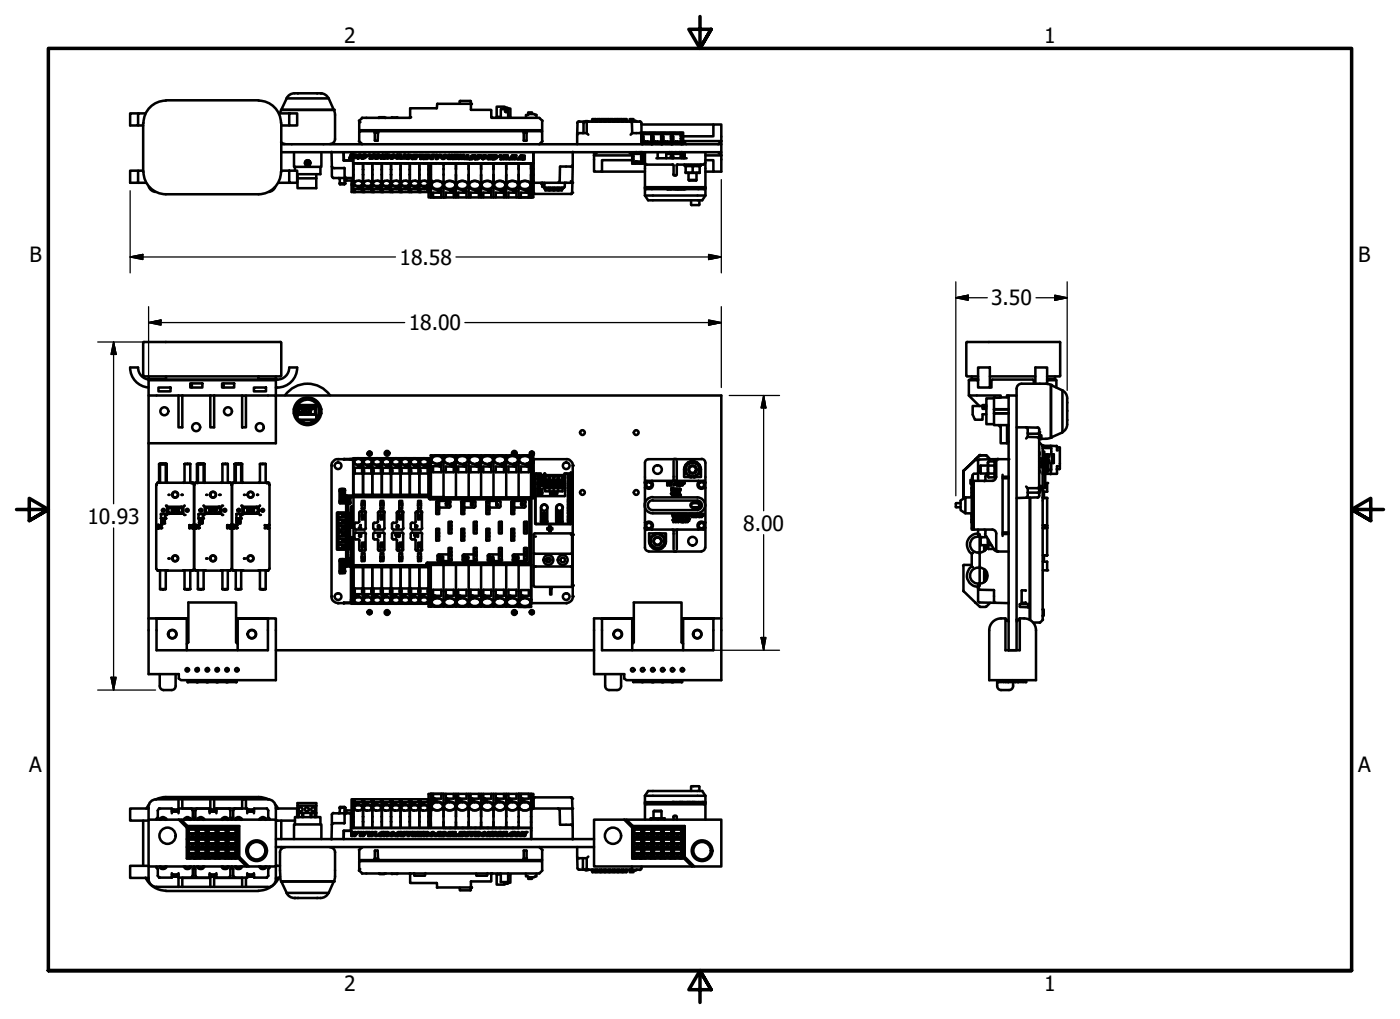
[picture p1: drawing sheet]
<svg xmlns="http://www.w3.org/2000/svg" width="279mm" height="203mm" viewBox="0 0 279 203" stroke-linecap="round" stroke-linejoin="round" font-family="sans-serif">
<defs><g id="words">
<g font-size="4.2">
<text x="68.7" y="8.6">2</text>
<text x="208.4" y="8.6">1</text>
<text x="5.9" y="52.3">B</text>
<text x="79.8" y="52.8">18.58</text>
<text x="271.1" y="52.3">B</text>
<text x="81.6" y="65.8">18.00</text>
<text x="197.8" y="60.9">3.50</text>
<text x="17.5" y="104.4">10.93</text>
<text x="148.3" y="105.8">8.00</text>
<text x="5.8" y="153.9">A</text>
<text x="271" y="153.9">A</text>
<text x="68.7" y="197.6">2</text>
<text x="208.4" y="197.6">1</text>
</g>
</g></defs>
<!-- layer: Visible (ANSI) -->
<g fill="none" stroke="#000" stroke-width=".51">
<path d="M57.2 19.6h8.4l1 2.3h-10.5zM58.8 18.6a1.75 1.75 0 0 0-1.6 1M58.8 18.6h5.2M64 18.6a1.75 1.75 0 0 1 1.6 1M27.6 22.6h-1.6v2.4h1.6v-2.4h1.4M27.6 34h-1.6v2.4h1.6v-2.4h1M27.6 36.4h1.5M27.6 25h1M28.6 24.5v9.8M28.6 34.3a4.5 4.5 0 0 0 4.5 4.4M29.7 37.3l.4 .5 .9 .5M33.1 20h18.5"/>
<path d="M33.1 38.7h18.5M33.1 20.1a4.5 4.5 0 0 0-4.5 4.4M51.6 20.1a4.5 4.5 0 0 1 4.5 4.4M54.9 37.3a1.62 1.62 0 0 1-1.2 1M55.6 36.4h2.1M55.7 22.6h2M55.9 22.6l.2-.7h10.5l.3 1v4.8a.99 .99 0 0 1-1 1M56.1 34.3a4.5 4.5 0 0 1-4.5 4.4M56.1 28.3l.8 .4M56.1 28.8h87.9v1.6h-87.9M56.1 24.5v9.8M56.1 25h1.6"/>
<path d="M56.1 34h1.6M57.7 22.6h1.6v2.4h-1.6zM57.7 34h1.6v2.4h-1.6zM58.7 30.4v2.9h5.4v-2.9M58.9 33.3v.7M59.4 34.7v.9h3.7M60.9 32.4h1M63.1 34.7v2.8h-3.7v-1.9M63.9 33.3v1.4h-4.6M66.2 30.4v4.8M66.2 30.3l-.1 .1M66.2 33.2l.3 .3"/>
<path d="M66.5 33.5h2.2M67.6 35.5v.1M67.6 35.5l.2 .1M67.8 35.5v1.3M67.9 36.8h.8M67.9 36.5v.1M68.3 36.6h.2M68.6 30.4v1.6h1.9v3.5h-3.9l-.3-.3M68.6 30.4v1.6h1.9v.6h35.9v-2.2M68.7 33.5l.1 1.7M68.7 36.5v.1M68.8 35.5l-.1 1.3"/>
<path d="M68.8 35.7h.2M68.8 35.2l.3 .3v.4M69 35.5v.5h-.2M69.2 36h.1M69.2 36h1.3M70 30.8h.4l-.2 .3 .3-.2 .1 .2 .1-.2h.4l-.4 .7h-.3v-.2l-.7 .2zM70.2 36v2.3h.3M70.2 36.7h.3M70.2 37h.3M70.4 30.8h-.4l-.3 .8M70.5 32.6h.1M70.5 30.9l-.3 .2"/>
<path d="M70.5 30.9l.1 .2 .1-.2h.4M70.5 32.6h2v1.2M70.5 32.6v5.7M70.8 36.3a1.09 1.09 0 0 1 1.6 .3 .99 .99 0 0 1-.8 .7 .99 .99 0 0 1-1-.5zM71.1 36.1a.54 .54 0 0 0-.3 .7 .54 .54 0 0 0 .7 .3 .55 .55 0 0 0 .8-.3 .55 .55 0 0 0-.4-.7M71.2 31.1l.7-.2a.5 .5 0 0 1 0 .6 .5 .5 0 0 1-.7 0zM71.4 31.2l.2-.1 .2 .1-.2 .2zM71.6 37.3h.5l.1 .1-.1 .3h-.6zM71.6 28.2h.1M71.7 24l-.1 .1M71.7 37.3l-.1 .2 .2 .1 .3-.1-.1-.2M71.7 37.7h-.9v.6h-.3"/>
<path d="M71.7 28.1v-1.9h36.5v1.9M71.7 24.1v1.9h36.5v-1.9M71.7 28.2l.6 .5M71.8 31.2l-.2 .2-.2-.2M71.9 26.1h.1M72 37.7h.3v.6h-1.5M72 26v.1M72.1 31.1a.54 .54 0 0 0-.6-.2 .54 .54 0 0 0-.4 .5M72.2 28.7l.1 .1M72.3 23.6l-.6 .5M72.5 36.1v2.2h-.2M72.5 36.4a1.08 1.08 0 0 1 1.8 .2 .98 .98 0 0 1-.9 .6 .98 .98 0 0 1-.9-.6z"/>
<path d="M72.6 31.4h-.3l-.1 .2M72.8 30.9h.2a.59 .59 0 0 1-.1 .6 .59 .59 0 0 1-.7 .1l.1-.2h.3M72.8 30.9h-.3l-.1 .2h.4l-.2 .3M72.8 30.9h-.3l-.1 .2M72.8 30.9h.3l.1 .2M72.8 31.2l-.2 .2M73 36.1a.51 .51 0 0 0-.4 .5 .51 .51 0 0 0 .5 .5h.3a.54 .54 0 0 0 .7-.3 .54 .54 0 0 0-.3-.7M73.1 23.5h.1M73.3 37.4l.3-.2a.37 .37 0 0 1 .5 .3l-.2 .2h-.4zM73.5 37.3l-.1 .2 .3 .1 .3-.1-.1-.2M73.6 30.9l.3 .1-.3 .1zM73.9 30.9h-.3l-.1 .1"/>
<path d="M73.9 37.7h.2v.6h-1.5M74.3 31.4h-.4l-.1 .2M74.3 33.8v-1.2h-1.8v5.7h.1v-.6h.9M74.3 36.1v2.2h-.2M74.5 30.9h.5l-.1 .2h-.4l.1 .1M74.5 30.9l-.3 .1-.1 .2 .2 .2M74.5 30.9l-.3 .1-.1 .2M74.5 30.9h.5M74.5 36.3a1.09 1.09 0 0 1 1.6 .3 .99 .99 0 0 1-.8 .7 .99 .99 0 0 1-.9-.5zM74.6 31.2l.1 .2-.3 .2h-.6l.1-.2h.4M74.6 31.2l.1 .1M74.7 26.4l.2 1.7h.5v-1.6"/>
<path d="M74.8 26.5h.6M74.9 36.1a.54 .54 0 0 0-.4 .7 .54 .54 0 0 0 .7 .3 .55 .55 0 0 0 .8-.3 .55 .55 0 0 0-.4-.7M75.3 37.3h.5l.1 .1v.3h-.7zM75.4 31.4h-.3l-.2 .2M75.4 37.3l-.1 .2 .2 .1 .4-.1-.1-.2M75.5 26.4l-.1 .1M75.6 23.5l.2-.1h.9l.1 .1M75.6 30.9h.2l.1 .2-.1 .3a.69 .69 0 0 1-.9 .2l.2-.2h.3M75.6 30.9h-.4v.2h.4l-.2 .3M75.6 30.9h-.4v.2M75.6 30.9l.3 .2M75.6 31.2l-.2 .2"/>
<path d="M75.8 37.7h.2v.6h-1.5M76.2 33.8v-1.2h-1.9v5.7h.2v-.6h.9M76.2 36.1v2.2h-.2M76.3 36.4a1.08 1.08 0 0 1 1.7 .2 .98 .98 0 0 1-.9 .6 .98 .98 0 0 1-.9-.6zM76.3 30.9h.3l-.3 .7h-.3zM76.3 30.9l-.3 .7M76.3 30.9h.3M76.8 36.1a.51 .51 0 0 0-.5 .5 .51 .51 0 0 0 .5 .5h.4a.54 .54 0 0 0 .7-.3 .54 .54 0 0 0-.4-.7M77.1 37.4l.2-.2a.37 .37 0 0 1 .6 .3l-.2 .2h-.4zM77.2 31.1l.1 .1M77.2 30.9v.3h.1M77.2 30.9h-.3l-.3 .7"/>
<path d="M77.3 31.2l.1-.3h.3l-.3 .7-.4-.2-.1 .2h-.3M77.3 37.3l-.1 .2 .2 .1 .3-.1-.1-.2M77.7 37.7h.2v.6h-1.5M77.7 30.9h-.3l-.1 .3M77.9 31.2a.48 .48 0 0 1 .4-.4 .48 .48 0 0 1 .5 .4l-.4 .4a.39 .39 0 0 1-.6-.2zM78 33.8v-1.2h-1.8v5.7h.2v-.6h.9M78 36.1v2.2h-.1M78.2 31.2h.3l-.1 .2h-.2zM78.3 23.4l-.2 .1M78.3 36.3a1.09 1.09 0 0 1 1.6 .3 .99 .99 0 0 1-.8 .7 .99 .99 0 0 1-1-.5zM78.3 23.4h.9M78.5 31.2l-.1 .2-.2-.1"/>
<path d="M78.6 36.1a.54 .54 0 0 0-.3 .7 .54 .54 0 0 0 .7 .3 .55 .55 0 0 0 .8-.3 .55 .55 0 0 0-.4-.7M78.8 31.1a.51 .51 0 0 0-.5-.3 .51 .51 0 0 0-.4 .4l-.1 .2M79.1 37.3h.5l.1 .1-.1 .3h-.6zM79.2 37.3l-.1 .2 .1 .1 .4-.1-.1-.2M79.2 23.4l.2 .1M79.3 31.4h.1M79.3 31.4l.3-.1v.1h-.2M79.3 31.1l-.3 .3M79.4 30.9h.2M79.4 30.9h-.2l-.1 .2h.2l-.3 .3 .1 .2h.7l.3-.7h-.3l-.1 .2-.1-.2M79.4 30.9h-.2l-.1 .2M79.5 37.7h.3v.6h-1.5"/>
<path d="M79.6 31.3v.1h-.2M79.9 33.8v-1.2h-1.9v5.7h.3v-.6h.9M79.9 36.1v2.2h-.1M80 36.4a1.08 1.08 0 0 1 1.8 .2 .98 .98 0 0 1-.9 .6 .98 .98 0 0 1-1-.6zM80.1 30.9h-.3l-.1 .2-.1-.2M80.1 31.4h.3l.2-.5h.4l-.3 .5h.3l-.1 .2h-.9zM80.1 31.4l-.1 .2M80.5 36.1a.51 .51 0 0 0-.4 .5 .51 .51 0 0 0 .5 .5h.3a.54 .54 0 0 0 .7-.3 .54 .54 0 0 0-.3-.7M80.7 31.4h.3M80.8 37.4l.3-.2a.37 .37 0 0 1 .5 .3l-.2 .2h-.4zM81 30.9h-.4l-.2 .5h-.3M81 37.3l-.1 .2 .3 .1 .3-.1-.2-.2"/>
<path d="M81.4 37.7h.2v.6h-1.5M81.6 31.4h-.3l-.1 .2M81.8 30.9l.3 .1v.3l-.4 .3h-.5l.1-.2h.3M81.8 30.9h-.3l-.2 .2 .5 .1-.2 .2M81.8 30.9h-.3l-.2 .2M81.8 30.9h.2l.2 .2M81.8 31.2l-.2 .2M81.8 33.8v-1.2h-1.9v5.7h.2v-.6h.9M81.8 36.1v2.2h-.2M81.9 21.7l-.1 1.8h-9.5M82 36.3a1.09 1.09 0 0 1 1.6 .3 .99 .99 0 0 1-.8 .7 .99 .99 0 0 1-.9-.5zM82.4 36.1a.54 .54 0 0 0-.4 .7 .54 .54 0 0 0 .7 .3 .55 .55 0 0 0 .8-.3 .55 .55 0 0 0-.4-.7"/>
<path d="M82.5 30.9h.9l-.3 .8h-.9l.1-.3h.6h-.4v-.2h.5l-.6-.1zM82.5 30.9l-.1 .2M82.5 30.9h.9M82.8 37.3h.5l.1 .1v.3h-.7zM82.9 31.4h-.6l-.1 .3M82.9 37.3l-.1 .2 .2 .1 .4-.1-.2-.2M83 31.2h-.5v.2M83.2 37.7h.3v.6h-1.5M83.6 30.9h.9l-.3 .8h-.3l.2-.5h-.5zM83.7 33.8v-1.2h-1.9v5.7h.2v-.6h.9M83.7 36.1v2.2h-.2M83.8 36.4a1.08 1.08 0 0 1 1.7 .2 .98 .98 0 0 1-.9 .6 .98 .98 0 0 1-.9-.6z"/>
<path d="M84.1 31.2l-.2 .5M84.3 36.1a.51 .51 0 0 0-.5 .5 .51 .51 0 0 0 .5 .5h.3a.54 .54 0 0 0 .8-.3 .54 .54 0 0 0-.4-.7M84.5 30.9h-.9v.3M84.6 37.4l.2-.2a.37 .37 0 0 1 .5 .3l-.1 .2h-.4zM84.8 30.9h.9l-.4 .8h-.8l.1-.3h.6h-.5l.1-.2h.4h-.6zM84.8 30.9l-.2 .3M84.8 30.9h.9M84.8 37.3l-.2 .2 .3 .1 .3-.1-.1-.2M85.2 31.4h-.6l-.1 .3M85.2 37.7h.1v.6h-1.4M85.2 31.2h-.4l-.1 .2M85.5 38.3v1.1h.5"/>
<path d="M85.5 32.6h.5M85.5 32.6h.5v5.7h-.5M85.5 36.1v2.2h-.2M85.5 32.6v2.2M86 32.6v3.3M86 36.9a1.39 1.39 0 0 1 1.2-.8 1.39 1.39 0 0 1 1.3 .8 1.34 1.34 0 0 1 1.3-.8 1.34 1.34 0 0 1 1.2 .8 1.39 1.39 0 0 1 1.3-.8 1.39 1.39 0 0 1 1.2 .8 1.34 1.34 0 0 1 1.3-.8 1.34 1.34 0 0 1 1.2 .8 1.34 1.34 0 0 1 1.3-.8 1.34 1.34 0 0 1 1.2 .8 1.39 1.39 0 0 1 1.3-.8 1.39 1.39 0 0 1 1.2 .8 1.34 1.34 0 0 1 1.3-.8 1.34 1.34 0 0 1 1.2 .8 1.34 1.34 0 0 1 1.2-.8 1.34 1.34 0 0 1 1.3 .8M86 37a1.38 1.38 0 0 0 1.2 .9 1.38 1.38 0 0 0 1.3-.9 1.34 1.34 0 0 0 1.3 .9 1.34 1.34 0 0 0 1.2-.9 1.38 1.38 0 0 0 1.3 .9 1.38 1.38 0 0 0 1.2-.9 1.33 1.33 0 0 0 1.3 .9 1.33 1.33 0 0 0 1.2-.9 1.34 1.34 0 0 0 1.3 .9 1.34 1.34 0 0 0 1.2-.9 1.38 1.38 0 0 0 1.3 .9 1.38 1.38 0 0 0 1.2-.9 1.34 1.34 0 0 0 1.3 .9 1.34 1.34 0 0 0 1.2-.9 1.34 1.34 0 0 0 1.2 .9 1.34 1.34 0 0 0 1.3-.9M86 37v2.4M86 32.6v4.4M86 36h-.5v2.3M86 34.8h-.5v1.2v-1.1M86 33.8h-.5v-1.2h-1.8v5.7h.2v-.6h.9"/>
<path d="M86 32.6h3M86 39.4h2.5M86 31.4h.2M86 31.3l.4-.1-.2 .2zM86 36h.1M86.4 30.9l-.7 .4 .2 .4h.5l.3-.8M86.4 30.9l-.5 .2-.2 .3M86.4 30.9h.3M86.4 31.2l-.2 .2M86.4 36.3a1.19 1.19 0 0 1 2 .7 1.23 1.23 0 0 1-1.1 .7 1.23 1.23 0 0 1-1.1-.7v-.5zM86.4 39.4v-1h1.7v1M87 30.9h1l-.6 .8h-.4z"/>
<path d="M87 30.9h.3M87.3 20.7l-.1 .9-5.3 .1M87.3 31.2h.2l-.2 .2zM87.3 20.7h6.6M87.5 38l.3-.2 .2 .3-.2 .1zM87.5 37.9l.3-.1 .3 .2a.38 .38 0 0 1-.3 .4 .38 .38 0 0 1-.4-.4zM87.5 31.2l-.2 .2M88 30.9l-.7 .1M88.4 31.1l.5-.2 .2 .3a.55 .55 0 0 1-.4 .5 .55 .55 0 0 1-.6-.3zM88.5 31.3l.3-.1-.2 .2h-.1zM88.8 31.2l-.2 .2h-.1M88.9 36.3a1.38 1.38 0 0 1 2 .5 1.13 1.13 0 0 1-.8 .9 1.13 1.13 0 0 1-1.2-.3 .67 .67 0 0 1 0-1.1z"/>
<path d="M89 39.4h1.6M89.1 31.2a.51 .51 0 0 0-.5-.3 .51 .51 0 0 0-.5 .4v.1M89.5 32.6h.5M89.6 31.4l.1 .1M89.6 31.4h.3v.1h-.2M89.6 31.2l-.3 .3M89.7 30.9l.2 .1M89.7 30.9h-.2l-.1 .3h.2l-.3 .2 .1 .3h.6l.4-.8h-.4v.3l-.1-.2M89.7 30.9h-.2l-.1 .3M89.9 31.4v.1h-.2M90.1 37.9h.3l.1 .2-.4 .1zM90.4 30.9h-.4v.3l-.1-.2"/>
<path d="M90.4 32.6h1.2M90.6 30.9h.9l-.3 .8h-.9l.1-.3h.6h-.4l.1-.2h.4h-.5zM90.6 30.9v.3M90.6 30.9h.9M91 31.4h-.6l-.1 .3M91 34.9v4.5h-.4v-1h-1.6v1h-.5M91 33.7v-1.1h-2.5v6.8M91.1 31.2h-.4l-.1 .2M91.4 36.3a1.34 1.34 0 0 1 1.9 .5 1.12 1.12 0 0 1-1.1 .9 1.12 1.12 0 0 1-1.1-.9zM91.4 39.4h1.7M91.8 20.6h-.1M91.8 30.9h.3l-.2 .3h.3l.1-.3h.3l-.3 .8h-.3l.1-.3h-.2l-.1 .3h-.4z"/>
<path d="M91.8 20.1h2.1M91.9 20.1l-.1 .5M91.9 31.2h.3M91.9 32.6h.7M92.1 30.9h-.3l-.4 .8M92.1 31.4l-.1 .3M92.6 37.9h.3l.1 .2-.4 .1zM92.6 31.5h.4l.2-.5h.3l-.3 .5h.3l-.1 .3-.8-.1zM92.6 30.9h-.3l-.1 .3M92.6 31.5v.2M93 32.6h1M93.2 31.5h.3"/>
<path d="M93.5 31h-.3l-.2 .5h-.4M93.5 34.9v4.5h-.4v-1h-1.7v1h-.4M93.5 33.7v-1.1h-2.5v3.5M93.9 20.6l.1 .1M93.9 20.1l.1 .1M93.9 36.3a1.38 1.38 0 0 1 2 .5 1.12 1.12 0 0 1-1.1 .9 1.12 1.12 0 0 1-1.1-.9zM93.9 20.2l.1 1.7h4M93.9 39.4h1.7M94.2 31.5h-.4l-.1 .3M94.4 31h.5l-.2 .2h-.3h.1M94.4 31l-.4 .2 .2 .3M94.4 31l-.4 .1v.2"/>
<path d="M94.4 31h.5M94.4 32.6h.7M94.5 31.2l.1 .3-.2 .2-.7 .1 .1-.3h.4M94.5 31.2l.1 .2M95 38l.2-.2 .3 .3-.3 .1zM95 37.9l.3-.1 .3 .2a.35 .35 0 0 1-.3 .4 .35 .35 0 0 1-.4-.4zM95.3 31.5h-.4l-.1 .3M95.4 32.6h1.2M95.5 31h.5l-.1 .2h-.3M95.5 31l-.4 .2 .2 .3M95.5 31l-.3 .1-.1 .2M95.5 31h.5"/>
<path d="M95.6 31.2l.1 .2-.1 .2-.8 .2 .1-.3h.4M95.6 31.2l.1 .2M96 34.9v4.5h-.4v-1h-1.7v1h-.4M96 33.7v-1.1h-2.5v3.5M96.3 31.1l.2-.1a.37 .37 0 0 1 .5 .3 .37 .37 0 0 1-.4 .4l-.2 .1-.3-.3zM96.4 31.4l.3-.2-.2 .3zM96.4 36.3a1.34 1.34 0 0 1 2 .5 1.13 1.13 0 0 1-.8 .9 1.13 1.13 0 0 1-1.2-.3 .67 .67 0 0 1 0-1.1zM96.5 39.4h1.5M96.7 31.3l-.2 .2-.1-.1M97 32.6h.5M97 31.2a.51 .51 0 0 0-.5-.2 .51 .51 0 0 0-.4 .5M97.5 31.2l-.2 .4"/>
<path d="M97.6 31.5l.1 .1M97.6 31.5l.3-.1-.2 .2M97.6 37.9h.3l.1 .2-.4 .1zM97.7 31l.2 .1M97.7 31h-.2l-.2 .2h.2M97.7 31h-.2l-.2 .2M97.9 31.1v.1l.1-.2h.4l-.4 .8-.7-.1 .2-.5M97.9 31.4l-.2 .2M97.9 22h.1M98 32.6h1.1M98 22l.1 1.5h9.5M98.4 31h-.4l-.1 .2v-.1"/>
<path d="M98.5 34.9v4.5h-.5v-1h-1.5v1h-.5M98.5 33.7v-1.1h-2.5v3.5M98.7 31.5h-.3l-.1 .3M98.9 31l.4 .2-.2 .4-.3 .2h-.5l.1-.3h.3M98.9 31h-.3l-.1 .2 .4 .1-.2 .2M98.9 31h-.3l-.1 .2M98.9 31l.3 .1 .1 .1M98.9 31.3l-.2 .2M98.9 36.3a1.29 1.29 0 0 1 1.9 .5 1.12 1.12 0 0 1-1.1 .9 1.12 1.12 0 0 1-1.1-.9zM98.9 39.4h1.7M99.3 23.3v.2M99.4 32.6h.7"/>
<path d="M99.6 31.2l.2-.2 .1 .1-.2 .1zM99.9 31.1l-.1-.1-.2 .2M99.9 23.5v-1.7h1.5l-.1 1.7M100.1 37.9l.2-.1 .2 .3-.4 .1zM100.5 32.6h1M100.5 31.4v.4M100.5 31h.3v.2l.2-.2h.3v.8h-.3v-.4l-.2 .4h-.3v-.4l-.3 .4h-.3zM100.8 31h-.3l-.6 .8M100.9 22l-.1 .1M100.9 22.1h.1M101 22l-.1 .2 .1-.1M101 22.1h.1l-.1 .1"/>
<path d="M101 31.4v.4M101 34.9v4.5h-.4v-1h-1.7v1h-.4M101 33.7v-1.1h-2.5v3.5M101 21.5l.5 .1M101.1 22.2l-.1 .1M101.3 31h-.3l-.2 .2M101.4 36.3a1.38 1.38 0 0 1 2 .5 1.12 1.12 0 0 1-1.1 .9 1.12 1.12 0 0 1-1.1-.9zM101.4 23.3h.4M101.5 39.4h1.6M101.8 23.3l.1-1.6-1.2-.3v-.1h-1.6v2h.7v.2M102 32.6h.6M102.2 31.4v.4"/>
<path d="M102.2 31h.4v.2l.1-.2h.4l-.1 .8h-.3v-.3l-.2 .3h-.3v-.4l-.3 .4h-.3zM102.5 38l.2-.2 .3 .3-.3 .1zM102.6 31h-.4l-.6 .8M102.7 31.5v.3M102.9 32.6h1.2M103.1 31h-.4l-.1 .2M103.5 34.9v4.5h-.4v-1h-1.6v1h-.5M103.5 33.7v-1.1h-2.5v3.5M103.9 31.4l-.1 .4M103.9 36.3a1.34 1.34 0 0 1 2 .5 1.12 1.12 0 0 1-1.2 .9 1.12 1.12 0 0 1-1.1-.9zM103.9 31h.3v.3l.3-.2h.2v.7h-.3v-.3l-.3 .3h-.3l.1-.4-.3 .4h-.3zM104.2 31h-.3l-.6 .8"/>
<path d="M104.4 31.5v.3M104.5 26.4v1.7l.6-.1v-1.5M104.5 32.6h.5M104.5 26.5h.6M104.7 31.1h-.2l-.3 .2M105.1 37.9l.2-.1 .2 .3-.4 .1zM105.2 26.4l-.1 .1M105.4 22.7v-.3h.8v.3M105.5 32.6h.5M106 32.6h.4v6.8h-2.9h.4v-1h1.6v1h.5v-4.5M106 33.7v-1.1h-2.5v3.5M106 32.6v3.5"/>
<path d="M106.4 36.4l.1 2M106.4 32.6h.1M106.4 32h.1M106.5 30.4v6h4.9M106.5 38.4l.3 .3M106.6 22.7h-1.2v.2h-.4v.6M106.6 22.8l.2 .1M106.8 22.9h.3v.6M107.6 23.6h.1M107.7 28.7l-.1 .1M107.7 23.6l.6 .5M107.9 26v.1"/>
<path d="M107.9 26.1l.1 .1M108 36.4v.2h.2M108.2 36.4v.9h.1v-.9M108.2 28.2l-.5 .5M108.3 28.2h-.1M108.3 36.6h.3M108.6 36.4l.1 1.1M108.9 37.5l-.1 .2h-.2v-.2h3.7v.2h-.1M109 37.5l-.2 .5h.7v-.3M109.5 37.5l.1 .2h-.1zM109.8 37.5l-.1 .5h.7v-.3M109.9 37.5v.2h-.3"/>
<path d="M110.3 37.5v.2h.1M110.4 37.5v.2M110.6 37.7v.3h.7v-.3M110.7 37.5v.2h-.3M110.7 37.5l-.1 .2M111.2 37.5v.2h.1M111.3 37.5v.2M111.3 37.7h.3v-.2l-.2 .2M111.4 36.4h1M111.5 37.7v.3h.6v-.3M112.1 37.5l.1 .2h-.1zM112.6 36.4h1.6"/>
<path d="M112.7 36.4v.8l-.2 .3h-3.8M113.9 36.1l.3 .3M114 33.2l-2.2 .1-.1 2.8-.4 .3M114.2 36.4v2.1l-.2 .2h-7.3M114.2 36.4h-.1M114.2 36.4h.1M114.3 30.3l.1 .1M114.3 32.9l-.3 .4M114.3 30.4l-.1 6M115.3 24.6l-.1 4.2M115.5 26.5h1.6M115.5 26.5l-.2 .3"/>
<path d="M115.5 24.2l-.3 .3M115.6 24.3h12.1M116.5 24.3v2.2M116.7 24.3l.2-.2 .6 .2M117.1 26.5l.3 .4M117.1 24.6v1.9M117.4 24.2l-.3 .3M118.2 24.1h.1v.2zM118.2 24.1h-.2v.2M118.2 24.1v-.4h.7v.4M118.6 30.4v3.8h1.5v-2.3h6.1v-1.5M118.9 24.1l-.1 .2v-.2h.3"/>
<path d="M119.1 24.1v.2M119.1 24.1h.1v.2M119.1 24.1v-.4h.7v.4M119.2 30.4l-.6 .6h7.6l-.7-.6M119.8 24.1l-.1 .2v-.2h.3M120 24.1v.2M120 24.1h.1v.2M120 24.1v-.4h.6v.5M120.1 34.2h8.6M120.8 24.1h.1v.2zM120.8 24.1h-.2v.2M120.8 24.1v-.4h.7v.6"/>
<path d="M121.7 24.1h.1v.2zM121.7 24.1h-.3v.2M121.7 24.1v-.4h.7v.4M122.4 24.1l-.1 .2v-.2h.3M122.6 24.1h.1v.2zM122.6 24.1v-.4h.7v.4M123.3 24.1l-.1 .2v-.2h.2M123.4 24.1l.1 .2M123.4 24.1h.2v.2M123.4 24.1v-.4h.7v.4M124.2 24.1l-.1 .1M124.3 24.1l.1 .2"/>
<path d="M124.3 24.1h.2v.2M124.3 24.1h-.2v.2M124.3 24.1v-.4h.7l-.1 .6M125 24.3v-.2h.2v.2M125.7 24.1h1.1M125.8 24.3l.3 .2M126.1 24.6l.1 1.9M126.2 26.5l-.3 .4M126.2 31.9v.7h2.5M126.2 26.5h1.5M126.3 30.4v.1M126.3 31.1v.8"/>
<path d="M126.3 30.5v1.9M126.4 32.5h.5l-.1 .1M126.4 30.5h.5l-.1 .2 1.4-.2M126.4 24.1v-.4h-.7v.6M126.7 32.4h.2zM126.7 32.3h.2v.1h-.2zM126.7 30.4h.2v.1zM126.8 30.4l.1 .1h-.2zM126.8 24.1l.3 .1M126.9 32.3h.2v.1h-.2l.2-.1zM126.9 32.4h.2zM126.9 30.4l.2 .1z"/>
<path d="M126.9 30.5h.2zM127.1 24.2v.1M127.1 32.3l.2 .1v-.1l.1 .1-.1-.1-.2 .1zM127.1 30.4v.1zM127.2 30.4l.1 .1zM127.3 30.4l.1 .1zM127.4 32.3h.2l-.1 .1zM127.4 32.3h.2v.1zM127.4 30.4l.1 .1 .1-.1M127.6 32.4l.2-.1v.1zM127.7 24.2l.3 .3M127.8 32.4h.1"/>
<path d="M127.7 26.5l.4 .3M127.8 30.4v.1M127.8 30.4h-.2l.2 .1M128 31.8h.2l-.1 .1v-.1zM128 32.2h.2l-.2 .1h.2h-.2l.1-.1zM128 31.4h.2v.1h-.2zM128 31.2h.2v.1l-.1 .1zM128 30.9h.2l-.2 .2h.2h-.2l.1-.2zM128 30.7l.2 .1-.2 .1h.1zM128 30.4h.2zM128 24.6l.1 4.2M128 31.2h.2l-.2 .1z"/>
<path d="M128 27.2h.2M128 27.4h.2l-.1 .2zM128 27h.2l-.2 .1h.2h-.2l.1-.1zM128 26.7l.2 .2h-.1M128 26.8l.1 .1M128 26.4h8.3v.8M128 26.5h.2M128 24.8h14.4M128.1 31.6h.1M128.1 30.7v.2zM128.1 31.9l.1 .1-.1 .1zM128.1 31.6l-.1 .1 .1-.1h-.1h.2"/>
<path d="M128.1 31.9h.1l-.1 .2-.1-.1zM128.1 27.7h.1M128.1 26.8h.1M128.1 27.9h.1v.2h-.1h.1zM128.1 27.8h.1zM128.1 28.2h.1l-.1 .1zM128.1 28.4h.1zM128.2 30.5v.1M128.2 28.6h-.1M128.2 26.6h.1M128.2 27.2l-.2 .2M128.2 27.4v.2z"/>
<path d="M128.2 32.5h-.6l.1 .1M128.2 32.4h.1M128.2 30.4v.1M128.2 28.5h.1M128.3 32.4h.1M128.3 30.4v.1M128.3 28.5h.1M128.3 30.6v.6l.1-.1-.1 1.3M128.3 26.6v.6l.1-.1-.1 1.4v-.6l.1 .1zM128.3 30.6v.5h.1l-.1 1.3M128.3 28.6v.2M128.3 28.6h.1"/>
<path d="M128.3 26.6h.1M128.3 32.5h.4M128.3 28.6h1.9h-.6l.1 .1zM128.3 26.5h.6l-.1 .2h.9l-.1-.2h.6M128.7 32.4l.2 .4h.2h5.1M128.7 30.4v6.9h12.1v-6.9M128.7 37.5h1.4v.2h-1.4zM128.7 37.5v-.2h12.1v.2M128.7 30.5l-.4 .1M128.7 37.7v1.3M128.7 39l.6 .9h10.8l.7-.9M128.7 39h12.1"/>
<path d="M128.8 28.4h.1M128.8 28.4l-.1-.1 .1 .1 .1-.1v.2M128.8 28.4h-.1l.2 .1M128.8 26.6h.9M128.9 28.3h.1v.2h-.1l.1-.1zM129 37.5h1.1zM129 37.5v.2M129.2 28.3v.1l.1-.1v.2v-.2l-.2 .2zM129.5 28.3v.1h-.1zM129.5 28.3l.1 .1-.1 .1-.2-.1zM129.7 28.4h.1M129.7 28.3l.1 .2h-.1z"/>
<path d="M130 28.8h.1M130 27.2v.2l.2-.2M130 27.2h.2M130 28l.2 .1h-.2zM130 27.7l.2 .2h-.2zM130 28.2h.2l-.2 .2h.2h-.2l.1-.2zM130 27.4v.2v-.2h.2l-.1 .2zM130 27h.2l-.2 .1h.2h-.2l.1-.1zM130 27.6h.2v.1h-.2zM130 26.7l.2 .2h-.2zM130 27.9h.2v.2h-.2zM130 26.8h.1"/>
<path d="M130.2 27.7h.1M130.1 37.7h9.3M130.2 27.4v.2zM130.2 28.6h.1M130.2 26.6h.1M130.2 26.6v.6l.2-.1v.9l-.2-.1v.6M130.2 26.6v.6l.2-.1-.2 1.4M130.2 28.6v.2M130.2 28.5h.1M130.3 28.6h.6l-.2 .1 1.4-.1M130.3 28.6h1.8M130.3 26.5h.6l-.2 .2h1l-.1-.2h.5"/>
<path d="M130.3 28.5h.1M130.3 28.6h.1M130.3 26.6h.1M130.8 28.4h.1M130.8 28.4l-.1-.1 .1 .1 .1-.1v.2M130.8 28.4l-.1 .1h.2M130.9 28.3h.1v.2h-.1l.1-.1zM130.9 26.6h.7M131 31.6h6M131.1 28.3l.1 .1 .1-.1v.2v-.2l-.2 .2zM131.3 30.4v1.2M131.4 28.3l.2 .1h-.2z"/>
<path d="M131.4 28.3h.2v.1l-.2 .1zM131.6 28.4h.2zM131.8 28.3v.2h-.2zM132 28.8h.1M132 27.2v.2l.1-.2M132 27.2h.1M132 28.2h.1l-.1 .2h.1h-.1l.1-.2zM132 27.4v.2v-.2h.1v.2zM132 27.2v.2h.1v-.2M132 27h.1l-.1 .1h.1h-.1l.1-.1zM132 27.6h.1v.1h-.1zM132 26.7l.1 .2h-.1z"/>
<path d="M132 27.9h.1v.2h-.1zM132 26.8l.1 .1zM132 28l.1 .1zM132 27.7l.1 .2h-.1zM132.1 27.7h.1M132.1 27.4v.2zM132.2 28.6h.1M132.2 26.6h.1M132.2 28.5h.1M132.2 26.6v.6l.2-.1v.9l-.2-.1v.6v-.6l.1 .1zM132.2 28.6v.2M132.3 28.5h.1"/>
<path d="M132.3 28.6h.5v.1l1.4-.1M132.3 28.6h1.9M132.3 26.5h.5v.2h.9l-.1-.2h.6M132.3 28.6h.1M132.3 26.6h.1M132.7 28.4h.1zM132.7 28.3l.1 .1v-.1v.2h-.1zM132.8 26.6h.8M132.9 28.3h.1v.2h-.1zM133 30.4v1.2M133 30.4v.1M133.1 30.4l-.1 .1z"/>
<path d="M133.1 30.4l.1 .1 .1-.1M133.1 28.3l.1 .1v-.1l.1 .2-.1-.2-.2 .2zM133.2 30.4h.1M133.2 37.7h.5M133.3 30.4h.2zM133.3 28.3h.2v.1h-.2zM133.7 28.4h.1M133.7 30.4v.1M133.7 30.4h-.1l.1 .1M133.7 28.3v.2zM133.9 37.7h1.3M133.9 31.2h.2v.1z"/>
<path d="M133.9 31.4h.3v.1h-.3zM133.9 31.2h.3l-.2 .2zM133.9 30.9h.3l-.2 .2h.2h-.3l.2-.2zM133.9 30.7l.3 .1-.3 .1zM133.9 30.4h.3h-.2M133.9 28.7h.1M133.9 27.2h.2v.2zM133.9 28.2h.3l-.2 .2h.2h-.3l.2-.2zM133.9 27.4v.2v-.2h.3v.2zM133.9 27.2h.3l-.1 .2h-.2zM133.9 27h.3l-.2 .1h.2h-.3l.2-.1zM133.9 27.6l.3 .1h-.3l.1-.1z"/>
<path d="M133.9 26.7l.3 .2h-.3zM134 28l.1 .1zM134 27.7v.2l.2-.1-.3 .1zM134 27.9l.2 .2h-.2zM134 30.7v.2zM134 27.7h.1M134 26.8h.1M134.1 28.6h.1M134.1 26.6h.1M134.2 30.6l-1.2 .1M134.2 30.4l-.1 .1M134.2 28.5h-.1"/>
<path d="M134.2 32.8l.2 .2M134.2 28.5h.1M134.2 30.6l.2 1M134.2 30.4h.1M134.2 26.6v.6l.2-.1-.2 1.4M134.2 30.6l.1 1M134.2 26.6v1.9M134.2 28.6v.2M134.3 30.5l-.1 .1M134.3 28.6h-.1M134.3 26.6h-.1M134.3 30.5h.5l-.1 .2 1.4-.2"/>
<path d="M134.3 28.6h1.8h-.5v.1zM134.3 26.5h.5l-.1 .2h.9v-.2h.5M134.4 33v1.8M134.7 28.3l.1 .1v-.1v.2zM134.7 30.4v.1M134.7 28.4h.1M134.8 26.6h.8M134.9 30.4h.1M134.9 28.3h.1v.2h-.1zM134.9 30.4v.1l.1-.1M135.1 33v1.8l-.2 .2h-.3l-.2-.2M135.1 30.4v.1v-.1"/>
<path d="M135.1 30.4l-.1 .1zM135.1 28.3v.1l.2-.1v.2l-.1-.2-.2 .2zM135.2 32.8l-.2 .2M135.3 32.8h5.1M135.3 30.4v.1zM135.3 37.7h.6M135.3 28.4l.1-.1 .1 .1zM135.3 28.3l.3 .1-.2 .1zM135.5 30.4l-.1 .1-.1-.1h.3M135.6 30.4h.1v.1zM135.6 30.4l.1 .1zM135.6 28.4h.1z"/>
<path d="M135.6 28.4l.1-.1v.2zM135.9 31.4h.2v.1h-.2zM135.9 31.2h.2v.1l-.1 .1zM135.9 30.9h.2l-.1 .2h.1h-.2l.2-.2zM135.9 30.7l.2 .1-.2 .1zM135.9 30.4h.2zM135.9 28.7h.1M135.9 27.8h.2zM135.9 28.2h.2l-.1 .2h.1h-.2l.2-.2zM135.9 27.4h.2v.2v-.2l-.2 .2zM135.9 27.2h.2v.1l-.1 .1zM135.9 27h.2l-.1 .1h.1h-.2l.2-.1z"/>
<path d="M135.9 27.6l.2 .1h-.2l.1-.1zM135.9 26.7l.2 .2h-.2zM136 31.2l.1 .1zM136 27.2l.1 .2zM136 27.9l.1 .2h-.1zM136 30.7v.2zM136 27.7h.1M136 26.8h.1M136.1 30.5v.1M136.1 28.6h.1M136.1 26.6h.1M136.1 30.4v.1"/>
<path d="M136.1 28.5h.1M136.2 30.6v.5h.1M136.2 26.6v.6l.1-.1M136.2 28.6v.2M136.2 30.4v.1M136.3 28.8v-1.6h6.1v-2.4h1.6v4M136.3 30.4v1.2M136.3 28l-.1-.1v.6M136.4 37.7h.3M136.5 30.8l-.2 .2h.2M136.5 30.4v1.2M136.5 32.8h3.4"/>
<path d="M136.7 30.4v1.2M136.7 32.9v.2h.2M136.8 33.1v1.4h2.8v-1.4M136.8 34.4l.7 .1 2.1-.1M136.8 33.2l.4-.1 1 .1 1.1-.1 .3 .1M136.9 32.9v.2h.5M137 28.8l-.7-.7h7.7l-.7 .7M137.4 32.9v.2h.5M137.4 35.9h1.6l-.1 .1h-1.4zM137.4 34.5v1.4M137.9 32.9v.2M137.9 39.9v.9"/>
<path d="M138.2 33.2v1.2M138.6 32.9v.2M139 34.5v1.4M139.1 32.9v.2M139.6 32.9v.2h-1.7M139.6 39.9v.9M139.8 32.9v.2h-.2M140.4 37.5h-1v.2h1.4v-.2M140.5 37.5v.2M140.7 32.4l-.3 .4M140.8 37.5h-1.4h1.1M140.8 37.7v1.3"/>
<path d="M140.8 34.2h1.6M143.3 30.4l.7 .6h-3.2M144 30.4v3.8h-1.6v-2.3h-1.6M137.9 40.8l.1 .1M139.6 40.8l-1.6 .1M28.6 68.3v6.6M28.6 74.9l.1 .1M28.7 75.1h27.3M28.7 68.2h27.3M28.7 68.2l-.1 .1M29.7 78.9v55.5h6v.9l.4 .3h19v-12.3h-7.7h6.1v6.4h-22.3v-6.4h6.1h-7.6M29.7 75.8v3.1h18.6"/>
<path d="M29.7 75.1v.5h3.4v-.5M29.8 75.7h25.1l.2 .1h-25.4zM29.8 75.6v.1M29.9 75.7a2.38 2.38 0 0 1-2.3-2.4h-1.6a4 4 0 0 0 3.6 4M31.6 77.3h2.4v.7h-2.4zM33 75.6v.1M35.6 78.9v6.3h.8v-6.3M38 76.5h2.4v.8h-2.4zM38.3 76.5v.8M42 78.9v6.3h.7v-6.3M44.3 76.5h2.4v.8h-2.4zM44.6 76.5v.8"/>
<path d="M48.3 78.9h.8v6.3h-.8zM49.1 78.9h6v9.5h-25.4M50.7 77.3h2.4v.7h-2.4zM51.6 75.1v.5h3.5v-.5M51.8 75.6v.1M54.9 75.7h.5M54.9 75.6v.1M55.1 75.8v3.1h88.9v44.4M55.1 77.3h.3M55.3 75.7a2.38 2.38 0 0 0 2.4-2.4h1.6a4 4 0 0 1-4 4M56 68.2l.1 .1M56.1 74.9l-.1 .1"/>
<path d="M56.1 68.3v6.6M56.9 78.8a5.5 5.5 0 0 1 9 0M192.8 68.3v6.6M192.9 74.9l.1 .1M192.9 68.3l18.6-.1 .1 6.7M193 75.1h2.2M193.4 75.8l.1-.1h1.5l.2 .1zM193.4 75.8v3.1h6.3v.3M193.4 78.9l2.1 2.1M193.9 75.1v.5h1.3M194.1 75.6v.1M195 75.7h.2"/>
<path d="M195.2 73.3h2.3v4h-2.3zM197.5 75.1h9.1M198.4 79.4h-1.6v5.2h1.6M199.7 79.2h-1.3v2.5M199.7 79.2h1.6M201.3 78.9h1.6v50.8h-1.6zM201.3 78.9h-.3v.3M202.9 77.5v1.4M203.9 76.5a.98 .98 0 0 0-1 1M203.9 76.5h4.8M206.3 76.5v-.7l-.2-.1h-8l-.2 .1v1.5h-.4M206.6 76.5v-3.2h2.4v3.3"/>
<path d="M208.7 76.5l1.1 .3M209 75.8l.2-.1h1.4l.2 .1zM209 75.7h.2M209 75.1h2.5M209.7 76.8l.1 10.5-1.1 .2M209.7 76.8l2.3 1.1v8.3l-2.3 1zM210.4 75.6v.1M210.6 75.1v.5h-1.6M210.8 75.8v1.5M211.6 74.9l-.1 .1M212 77.8a1.75 1.75 0 0 1 1 1.6v5.2M31.2 96.6v16.8l.2 .3"/>
<path d="M31.2 96.7h.1M31.4 96.3l-.2 .3M31.7 96.3h.1M31.7 92.5h.4zM31.7 96.3h-.3M31.7 92.5v3.8M31.8 96.3h.1M31.9 92.5h1.2zM31.9 92.5v3.8h-.1M32.1 92.5h.8zM32.9 92.5h.4zM33.1 92.5v3.8h3.7"/>
<path d="M33.2 96.3h.1M33.3 92.5v3.8h-1.6M33.4 96.3h.1M33.7 98.7h.1M36.3 98.7h.1M36.8 92.5h1.2zM36.8 96.3h-.2h1.6h-.2M36.8 92.5v3.8M38 96.3h.5M38 92.5v3.8M38.4 96.3h.1M38.5 96.3l.2 .3"/>
<path d="M38.7 96.6h.1M38.7 96.6v16.8M39 96.3h.1M39.2 96.3h.1M39.2 96.3h1.6M39.3 92.5h.4zM39.3 96.3h-.3l-.3 .3M39.3 92.5v3.8M39.3 96.3h.1M39.5 92.5h1.1zM39.5 92.5v3.8h-.1M39.7 92.5h.7z"/>
<path d="M40.4 92.5h.4zM40.6 92.5v3.8h.2M40.8 96.3h.1M40.8 96.3h3.6M40.8 92.5v3.8M41 96.3h.1M41.1 98.7h.1M43.8 98.7h.1M44.4 92.5h1.1zM44.4 96.3h-.3h1.6h-.2M44.4 92.5v3.8M45.5 96.3h.5"/>
<path d="M45.5 92.5v3.8M46 96.3h.1M46 96.3l.2 .3M46.2 96.6h.1M46.3 96.6h.1M46.3 96.6v16.8l.2 .3M46.5 96.3l-.2 .3M46.5 96.3h.3M46.7 96.3h.1M46.8 92.5h.4zM46.8 96.3h1.6M46.8 92.5v3.8"/>
<path d="M46.9 96.3h.1M47.1 92.5h1zM47.1 92.5v3.8h-.2M47.2 92.5h.7zM47.9 92.5h.4zM48.1 92.5v3.8h3.8M48.3 96.3h.1M48.3 92.5l.1 3.8M48.4 96.3h.1M48.7 98.7h.1M51.3 98.7h.1M51.9 92.5h1.1z"/>
<path d="M51.9 96.3h-.3h1.7h-.3M51.9 92.5v3.8M53 96.3h.5l.3 .3M53 92.5v3.8M53.5 96.3h.1M53.8 96.6v.1M53.8 96.6v16.8l-.3 .4h-.5M58.7 81.6l.1 .1v.7h-.1M59.3 83.6a2.57 2.57 0 0 1 1.7-4.1 2.57 2.57 0 0 1 2.8 3.4 2.57 2.57 0 0 1-4.4 .8M59.3 80.9a2.32 2.32 0 0 0 0 2.2M59.4 82.7v-1.7h3.7v1.7M59.4 82.7v1h3.7v-1"/>
<path d="M59.4 81v-.2h3.7v.2M59.4 82.7h3.7M59.4 80.8a2.32 2.32 0 0 1 3.4-.6 2.32 2.32 0 0 1 .3 3.3M59.6 81.2h.9v1.4h-.9zM59.6 82.6h.9M59.8 83.7a2.32 2.32 0 0 0 3.2 0M60.8 81.2h.9v1.4h-.9zM60.8 82.6h.9M62 81.2h.9v1.4h-.9zM62 81.5l.2 .2M62 82.6h.9M62.2 81.7a.35 .35 0 0 1 .3-.2 .35 .35 0 0 1 .3 .2"/>
<path d="M62.3 81.2l-.3 .3M62.7 81.2l.2 .1M64.1 81.6l-.2 .1v.7h.2M67.8 99.8a.48 .48 0 0 0 .5 .5 .48 .48 0 0 0 .5-.5M67.8 97.5h1v2.8h-1zM67.8 97.5v.1M67.8 98v1.8M67.8 99.9v.2M67.9 98.4l.6 .3v-.3l.1 .3-.1 .2-.4-.3v.3h-.2zM67.9 97.5h.7M68 97.6l-.1 .1M68 99h.5l.1 .2-.3 .2-.4-.2z"/>
<path d="M68.1 99.1h.4v.2h-.4zM68.1 98.1l.1 .1M68.2 99.9h.1M68.2 97.9v.3h.1M68.2 97.9h.1M68.2 99.6l-.1 .3M68.2 97.9l-.1 .2M68.3 97.5l.2 .1M68.3 99.6h-.1v.3h.1M68.4 97.9h.1M68.4 99.6l.1 .1M68.4 98.1v.1"/>
<path d="M68.4 97.9v.3M68.4 99.6v.3M68.5 99.9h-.1M68.6 91.6h1.9v7.2l-1.4 .1v14l.9 .1v7.2l-1.4 .1 1.5-.1v-.6M68.6 97.6l.1 .1M68.7 97.5v.1M68.8 97.8l-.1 .1M68.8 97.5v.5a.48 .48 0 0 0-.5-.5 .48 .48 0 0 0-.5 .5v-.3M68.8 100v.1M68.8 98v1.8M69.4 99.2v13.4l.2 .2M69.5 99.3l.3-.2 .2 .2"/>
<path d="M69.5 99.4v.9M69.6 99.1l-.2 .1M69.6 99.1h15.9l.2 .1M69.6 99.1h15.9M69.6 99.1l-.1 .1v3M69.7 99.6h.1zM69.7 99.4h.1v.1h-.1zM69.7 99.5l.1 .1h-.1zM69.7 99.9h.1l-.1 .1 .1 .1h-.1h.1zM69.7 99.8h.1l-.1 .1zM69.7 99.8h.1M69.7 91.6h.8z"/>
<path d="M69.7 91.6h.8M69.9 99.4v.9M70.5 98.7h15.4v.7M70.5 91.6v.6M70.5 92.3h.1M70.5 91.6h-3.1a1.3 1.3 0 0 0-1.2 1.2v26.1a1.3 1.3 0 0 0 1.2 1.4h2.7M70.5 99.1v13.6M70.5 91.4h2v7.3h-2zM70.8 91.8a.86 .86 0 0 1 .9-.3 .86 .86 0 0 1 .6 .7 .87 .87 0 0 1-.8 .5 .87 .87 0 0 1-.8-.5zM70.8 91.6a.85 .85 0 0 1 1.1-.2 .85 .85 0 0 1 .4 1.1 .97 .97 0 0 1-1.7-.5zM70.8 94.4h1.5M71.6 93l.3-.1 .2 .1-.1 .3h-.3z"/>
<path d="M71.7 93.3h-.9v1.2M72 93.3h.3v1.2M72.2 99.9h.6v1.6h-.6zM72.5 91.4h1.8M72.5 91.4v7.3h1.8v-7.3M72.5 91.8a.91 .91 0 0 1 1.1-.4 .91 .91 0 0 1 .6 .9 .9 .9 0 0 1-1 .4 .9 .9 0 0 1-.7-.9zM72.6 94.4h1.5M72.7 91.8a.82 .82 0 0 1 .9-.3 .82 .82 0 0 1 .6 .7 .83 .83 0 0 1-.9 .5 .83 .83 0 0 1-.7-.7zM73.5 93l.3-.1 .2 .3-.5 .1zM73.5 90.3v.3M73.5 90.5l.1 .2M73.5 90.6l.2 .1"/>
<path d="M73.5 93.3h-.9v1.2M73.6 90.2l-.1 .1M73.7 90.7h.1M73.7 90.1l.3 .1M73.7 90.1l-.2 .1M73.9 93.3h.2v1.2M74 90.2l.1 .1M74 90.6l-.1 .1M74.1 90.5l-.1 .2M74.1 90.3v.3M74.3 91.4h1.9M74.3 91.4v7.3h1.9v-7.3"/>
<path d="M74.5 91.8a.86 .86 0 0 1 .9-.3 .86 .86 0 0 1 .7 .7 .87 .87 0 0 1-.8 .5 .87 .87 0 0 1-.8-.5zM74.5 91.6a.85 .85 0 0 1 1.1-.2 .85 .85 0 0 1 .4 1.1 .97 .97 0 0 1-1.6-.5zM74.5 94.4h1.5M75.4 93l.3-.1 .2 .1-.1 .3h-.4zM75.4 93.3h-.9v1.2M75.8 93.3h.2v1.2M75.9 99.9h.6v1.6h-.6zM76.2 91.4h1.8M76.2 91.4v7.3h1.8v-7.3M76.4 94.4h1.5M76.5 91.8a.82 .82 0 0 1 .8-.3 .82 .82 0 0 1 .6 .7 .83 .83 0 0 1-.9 .5 .83 .83 0 0 1-.7-.7zM76.5 91.6a.88 .88 0 0 1 .9-.2 .88 .88 0 0 1 .6 .9 .9 .9 0 0 1-1.1 .4 .9 .9 0 0 1-.6-.9z"/>
<path d="M77.2 93l.3-.1 .2 .3-.4 .1zM77.3 93.3h-.9v1.2M77.7 93.3h.2v1.2M78 91.4h1.9M78 91.4v7.3h1.9v-7.3M78.3 91.8a.86 .86 0 0 1 .9-.3 .86 .86 0 0 1 .6 .7 .87 .87 0 0 1-.8 .5 .87 .87 0 0 1-.8-.5zM78.3 91.6a.85 .85 0 0 1 1.1-.2 .85 .85 0 0 1 .4 1.1 .97 .97 0 0 1-1.7-.5zM78.3 94.4h1.5M79.1 93l.3-.1 .2 .1-.1 .3h-.3zM79.2 93.3h-.9v1.2M79.5 93.3h.3v1.2M79.7 99.9h.6v1.6h-.6z"/>
<path d="M79.9 91.4h1.9M79.9 91.4v7.3h1.9v-7.3M80.1 94.4h1.5M80.2 91.8a.82 .82 0 0 1 .9-.3 .82 .82 0 0 1 .6 .7 .83 .83 0 0 1-.9 .5 .83 .83 0 0 1-.7-.7zM80.2 91.6a.88 .88 0 0 1 1-.2 .88 .88 0 0 1 .5 .9 .9 .9 0 0 1-1 .4 .9 .9 0 0 1-.7-.9zM81 93l.3-.1 .2 .3-.5 .1zM81 93.3h-.9v1.2M81.4 93.3h.2v1.2M81.8 91.6h.4M81.8 91.4h1.9M81.8 91.4v7.3h1.9v-7.3M82 91.8a.86 .86 0 0 1 .9-.3 .86 .86 0 0 1 .7 .7 .87 .87 0 0 1-.8 .5 .87 .87 0 0 1-.8-.5z"/>
<path d="M82 91.6a.85 .85 0 0 1 1.1-.2 .85 .85 0 0 1 .4 1.1 .97 .97 0 0 1-1.6-.5zM82 94.4h1.5M82.9 93l.3-.1 .2 .1-.2 .3h-.3zM82.9 93.3h-.9v1.2M83.2 93.3h.3v1.2M83.4 99.9h.6v1.6h-.6zM83.7 91.4h1.8v2.5v-2.5h.5v7.3h-.5M83.7 91.4v7.3h1.8M83.9 94.4h1.4M83.9 91.8a.82 .82 0 0 1 .9-.3 .82 .82 0 0 1 .6 .7 .83 .83 0 0 1-.9 .5 .83 .83 0 0 1-.7-.7zM83.9 91.6a.88 .88 0 0 1 1-.2 .88 .88 0 0 1 .6 .9 .9 .9 0 0 1-1.1 .4 .9 .9 0 0 1-.6-.9zM84.7 93l.3-.1 .2 .3-.4 .1z"/>
<path d="M84.8 93.3h-.9v1.2M85.2 93.3h.1v1.2M85.5 94v4.6M85.6 99.3l.2 .3M85.6 99.3v.1M85.7 99.3l.1 .2M85.7 99.2v.2M85.9 99.5h19.7M85.9 99.6h19.6M86 99.3h20.5M86 91.6a1.44 1.44 0 0 1 2.5 0 1.35 1.35 0 0 1 2.2-.5l.3 .5a1.44 1.44 0 0 1 2.5 0 1.35 1.35 0 0 1 2.2-.5l.3 .5a1.35 1.35 0 0 1 2.2-.5l.3 .5a1.44 1.44 0 0 1 2.5 0 1.35 1.35 0 0 1 2.2-.5l.3 .5a1.35 1.35 0 0 1 2.2-.5l.3 .3v.2M86 91.7a1.43 1.43 0 0 0 2.5 0 1.34 1.34 0 0 0 1.3 .8 1.34 1.34 0 0 0 1.2-.8 1.38 1.38 0 0 0 1.3 .8 1.38 1.38 0 0 0 1.2-.8 1.33 1.33 0 0 0 1.3 .8 1.33 1.33 0 0 0 1.2-.8 1.34 1.34 0 0 0 1.3 .8 1.34 1.34 0 0 0 1.2-.8 1.38 1.38 0 0 0 1.3 .8 1.38 1.38 0 0 0 1.2-.8 1.34 1.34 0 0 0 1.3 .8 1.34 1.34 0 0 0 1.2-.8 1.34 1.34 0 0 0 1.2 .8 1.34 1.34 0 0 0 1.3-.8"/>
<path d="M86 91.7v7.5h2.5M86 93.9h-.5v4.8M86 99.1h2.5M86.4 93h1.7v1.2h-1.7zM86.9 92.5a.77 .77 0 0 1-.8-.9 .77 .77 0 0 1 1-.7 .86 .86 0 0 1 1 .2 .86 .86 0 0 1 0 1.1l-.5 .3M87.3 99.9h2.3M87.3 99.8l-.2 .3M87.4 92.6l.3-.1 .4 .1a.39 .39 0 0 1-.3 .4 .39 .39 0 0 1-.4-.4zM87.6 93l-.1-.2 .2-.2 .3 .2-.2 .2M88.5 90.8h2.5M88.5 90.8h-2.5v.9M88.5 90.8v8.3"/>
<path d="M89 93h1.6v1.2h-1.6zM89.4 92.5a.73 .73 0 0 1-.8-.8 .73 .73 0 0 1 .8-.7h.6a.73 .73 0 0 1 .9 .7 .73 .73 0 0 1-.8 .8M89.6 99.8l.3 .3M90.2 93l-.2-.2 .2-.2 .2 .1 .1 .2-.1 .1M91 90.8v8.4l-2.5-.1M91 90.8h2.5M91.4 93h1.7v1.2h-1.7zM91.9 92.5a.74 .74 0 0 1-.8-.8 .74 .74 0 0 1 .8-.7 .92 .92 0 0 1 1.1 .1 .92 .92 0 0 1 .3 1l-.7 .4M92.3 99.8l-.3 .3M92.3 99.9h2.3M92.6 93l-.1-.1 .1-.3 .4 .1v.1l-.2 .2M93.5 90.8v8.4h-2.5"/>
<path d="M93.5 90.8h2.5M93.9 93h1.7v1.2h-1.7zM94.4 92.5a.73 .73 0 0 1-.7-.8 .73 .73 0 0 1 .7-.7h.7a.74 .74 0 0 1 .8 .7 .74 .74 0 0 1-.8 .8M94.6 99.8l.3 .3M95 92.5h.3l.3 .1a.35 .35 0 0 1-.3 .4 .35 .35 0 0 1-.4-.4zM95.2 93l-.2-.2 .2-.2 .3 .2-.2 .2M96 90.8h2.5M96 90.8v8.4h-2.5M96.5 93h1.5v1.2h-1.5zM96.9 92.5a.73 .73 0 0 1-.8-.8 .73 .73 0 0 1 .9-.7 .92 .92 0 0 1 1 .1 .92 .92 0 0 1 .3 1l-.7 .4M97.3 99.8l-.3 .3M97.3 99.9h2.3"/>
<path d="M97.7 93l-.2-.2 .2-.2 .3 .1-.1 .3M98.5 90.8v8.4h-2.5M98.5 90.8h2.5M98.9 93h1.7v1.2h-1.7zM99.4 92.5a.74 .74 0 0 1-.8-.8 .74 .74 0 0 1 .8-.7 .92 .92 0 0 1 1.1 .1 .92 .92 0 0 1 .3 1l-.7 .4M99.6 99.8l.3 .3M100.1 93l-.1-.2 .2-.2 .3 .2-.2 .2M101 90.8h2.5M101 90.8v8.4h-2.5M101.5 93h1.6v1.2h-1.6zM101.9 92.5a.73 .73 0 0 1-.8-.8 .73 .73 0 0 1 .8-.7h.7a.74 .74 0 0 1 .8 .7 .74 .74 0 0 1-.8 .8M102.3 99.9h2.3"/>
<path d="M102.3 99.8l-.3 .3M102.4 90.8a.48 .48 0 0 1-.1-.7 .48 .48 0 0 1 .7 0 .48 .48 0 0 1-.1 .7M102.7 93l-.2-.2 .2-.2 .2 .1v.3M103.5 90.8h2.5M103.5 90.8v8.4h-2.5M103.9 93h1.6v1.2h-1.6zM104.5 92.5a.74 .74 0 0 1-.9-.8 .74 .74 0 0 1 .9-.7 .92 .92 0 0 1 1 .1 .92 .92 0 0 1 .3 1l-.7 .4M104.6 99.8l.3 .3M105.2 93l-.2-.1 .2-.3 .3 .1-.2 .3M105.6 99.5l.1 .2v12.4M105.6 99.6l.1 .1M105.7 99.7v12.4"/>
<path d="M105.8 90.3v.3M105.8 90.5l.1 .2M105.9 90.2l-.1 .1M105.9 90.6l.2 .1M106 90.8v8.4h-2.5M106 90.8h.4v8.4h-.4M106 90.8a.41 .41 0 0 1-.2-.6 .41 .41 0 0 1 .7 0 .41 .41 0 0 1-.2 .6M106 99.4v20.9h7a1.3 1.3 0 0 0 1.3-1.4v-26.1a1.3 1.3 0 0 0-1.3-1.2h-6.5v7.8M106 90.7h.2M106 90.1h.2M106.1 90.1l-.2 .1M106 99.4h.1"/>
<path d="M106.2 90.1l.2 .1M106.4 90.6l-.2 .1M106.4 90.2l.1 .1M106.4 90.3v.3M106.4 92.3h.1M106.4 92.2h.1M106.5 90.5l-.1 .2M107 94.5v10M107 94.4l-.2 .2v9.8l.2 .1M107 94.4h.9v.3h4.5v2.3h-3.8M107 94.5h.9v2.5h.7v.3h.2M107.3 95.4l.2-.1a.19 .19 0 0 1 .2 .2 .19 .19 0 0 1-.2 .2l-.2-.1z"/>
<path d="M107.3 98l.1 .3v-.2l.2 .2 .1-.3v.4h-.4zM107.3 98.4l.4 .1v.1l-.4 .1zM107.3 97.7h.4l-.2 .2 .2 .1h-.4zM107.3 97.2h.4v.1h-.3l.3 .1-.3 .1 .3 .1h-.4v-.1l.3-.1-.3-.1zM107.3 97.1l.4 .1zM107.3 96.5l.2-.1a.19 .19 0 0 1 .2 .2 .19 .19 0 0 1-.2 .2h-.1zM107.3 96.1h.4l-.3 .2h.3h-.4l.3-.2zM107.3 94.7l.1 .2 .1-.2 .2 .2h-.4zM107.3 95l.1 .2 .1-.1 .2 .1h-.4zM107.4 95.4h.2v.2h-.2zM107.4 97.8v.1zM107.4 96.5l.2 .1v.1h-.2z"/>
<path d="M107.8 97.7h.1v.2l.2-.2 .1 .2-.1 .1v-.3l-.3 .2zM107.8 98l.1 .2v-.2l.2 .2 .1-.2v.3h-.4zM107.8 98.4h.4l-.1 .2 .1 .1h-.4zM107.9 98.5l.1 .1zM107.9 94.7h.1M108.2 97.6h.1M108.1 95.1h.3v1.5h-.3zM108.2 96.4l.1 .1zM108.2 95.8l.1 .1zM108.2 95.1l.1 .1zM108.6 95.1v1.4h.2M108.6 96.5v.4h3.7v-.4h-.1"/>
<path d="M108.7 94.4l-.1 2.9h4M108.8 97.3v.7h3.5v-.7M108.8 97.3h4M108.8 95.3l.1 .3M108.8 96.5h.7M108.9 95h.1M109 95.6h-.2v.9M109 96.2l.2 .3h-.2zM109 96.5h-.2v-.8h.7v.8h-.2M109 96.1h.1M109.1 96.2h.2M109.2 95.8l-.2 .3v-.3h.3v.3"/>
<path d="M109.3 96h-.2M109.3 96v.1M109.3 96.3v.2h-.1M109.3 95.8v.2M109.3 96.1h.1M109.3 96.1v.2M109.3 96.1v.4M109.5 95h.1M109.5 95l.1 .3-.1 .3M109.5 95.6v.9h.2v-.9h.2M109.5 95h.3l-.1 .3M109.5 94.9v.1"/>
<path d="M109.5 94.9l-.5 .1M109.7 97.3v.7M109.7 95.3l.1 .3M109.7 96.5h.7M109.8 98.1l.3 .4v-.4h.1v.5l-.3-.3v.3h-.1zM109.8 95h.1M109.9 95h.4M109.9 96.2l.1 .3zM109.9 96.5h-.2v-.8h.7v.8h-.2M109.9 96.1h.1M110 95.8l-.1 .3v-.3h.3v.3M110 96.2h.2"/>
<path d="M110.2 96h-.2M110.2 96v.1M110.2 96.3v.2h-.2M110.2 95.8v.2M110.2 96.1h.1M110.2 98.1l.2 .1 .3-.1-.1 .5zM110.2 96.1v.2M110.2 96.1v.4M110.3 95.6h.1v.9h.2l.1-.9M110.4 95h.1M110.4 95v.3M110.4 98.4h.2l-.1 .1z"/>
<path d="M110.5 95.3l-.1 .3M110.5 97.3v.7M110.6 96.5h.7M110.7 94.9l-.1 .4 .1 .3M110.7 94.9l.5 .1M110.7 95h-.3M110.8 96.2l.1 .3zM110.8 96.5h-.2v-.8h.7v.8h-.2M110.8 96.1h.1M110.9 98.2a.26 .26 0 0 1 .3 .2 .26 .26 0 0 1-.2 .3l-.2-.2 .3 .1v-.3h-.3zM110.9 96l-.1-.2h.3v.3M110.9 95.8v.2"/>
<path d="M110.9 96.2h.1M111 95.8l.1 .3M111 96h-.1M111.1 96.1h.1M111.1 96.1l-.2 .4M111.1 96.1v.4h-.1M111.2 95.6h.1v.9h.2l.1-.9M111.2 95h.1M111.3 95v.3M111.3 95h.3M111.4 95.3l-.2 .3M111.4 97.3v.7"/>
<path d="M111.6 95l-.2 .3 .2 .3M111.6 94.9v.1M111.6 94.9h.5M111.6 95h.1M111.7 96.2l.1 .3zM111.7 96.5h-.2v-.8h.6v.8h-.1M111.7 96.1h.1M111.8 96l-.1-.2h.3v.3M111.8 95.8v.2M111.8 96.2h.1M111.8 96h.1M111.9 95.8l.1 .3"/>
<path d="M111.9 96.3v.2h-.1M112 96.1l-.1 .2M112 96.1l-.1 .4M112 96.1h.1M112.1 95h.1M112.1 95l.1 .3-.1 .3M112.1 95h.2v-.2h-3.7v.2h.3l-.1 .3M112.1 95.6h.1v.9h-.7M112.1 94.9v.1M112.3 95v1.5M112.6 94.4h.1M112.6 97.2h.1"/>
<path d="M112.8 97.3v1.5M112.8 98.8l-5.9 .1M113.3 94.7h.4v.2l-.2-.1 .2 .3-.4-.1zM113.3 95.1l.4 .1-.2 .2zM113.3 97.2h.4l-.2 .1 .2 .2-.4-.1zM113.3 99.3h.4v.3zM113.3 99.9l.4 .1-.2 .1 .2 .2-.4-.2zM113.3 99.6l.4 .2h-.4zM113.3 99l.3 .1 .1 .2-.4-.1zM113.3 98.6l.2 .3v-.2h.2v.3l-.4-.1zM113.3 98.5l.4-.1v.3zM113.3 98l.1 .2v-.1l.1 .1v-.2l.2 .1v.3l-.4-.1z"/>
<path d="M113.3 97.7l.2 .2v-.1l.2 .1-.1 .1-.3-.1zM113.3 97.4l.4 .3h-.4zM113.3 96.8l.4 .2h-.4zM113.3 96.3l.4 .2h-.4l.4 .1-.2 .1 .2 .1h-.4zM113.3 96.1l.2 .2 .2-.2v.2h-.4zM113.3 95.8l.4 .1v.2l-.4-.2zM113.3 95.3l.2 .3v-.2l.2 .2h-.4zM113.4 95.2h.1zM113.4 97.2l.1 .1zM113.4 99.4h.1zM113.4 99.7l.1 .1zM113.4 99.1h.1z"/>
<path d="M113.4 96.9l.1 .1zM113.5 95.7l.2 .1zM113.8 94.5v10M113.8 94.4l.2 .2v9.8l-.2 .1M113.9 94.5h-1.1v2.8M113.9 94.2l.3 .2h-1.5v2.8M128.7 97.3v6.9M128.7 92.3v5M129.4 91.6a.73 .73 0 0 0-.7 .7M129.5 91.6h5.1M130.1 95.9v.3M130.1 96.2a.79 .79 0 0 1 0 1 .79 .79 0 0 1-1.1 .1h-.3"/>
<path d="M130.3 99.8a.98 .98 0 0 0-1 .9 .98 .98 0 0 0 1 1M130.3 99.1a1.62 1.62 0 0 0-1.6 1.6 1.62 1.62 0 0 0 1.6 1.7M130.3 99.8h8.9M130.3 99.2h8.9M133.2 96.1v.3h.4v-.3h.1v.7h-.1v-.3h-.4v.3zM133.9 96.1l.1 .7zM134 97.3l.4 .1-.1 .1 .1 .2-.2 .2h-.2zM134 97.6l.4 .1-.4 .1zM134 97.3h.3v.2h-.3zM134.1 98.2l.1 .7-.1-.5-.2 .1zM134.4 95.7l-.2 .2M134.4 91.9v3.8"/>
<path d="M134.5 98.2l.2 .2-.2 .4 .2 .1h-.3l.3-.5-.1-.1-.2 .1zM134.6 97.4l.1 .5 .1-.1v-.4h.1v.5l-.3-.1zM134.6 91.5h-.1M134.6 91.6h5.4M134.7 96.1h.1l.3 .7h-.1l-.1-.2h-.3l-.2 .2zM134.7 96.1l.2 .4h-.3zM134.8 91.5h.1M135 98.3l.2 .2-.1 .3a.29 .29 0 0 1-.2-.2 .29 .29 0 0 1 .1-.3zM135 95.7l.2 .2M135.1 91.9v3.8M135.1 97.5h.3h-.3l.3 .2-.2 .2-.2-.2 .3 .1-.3-.2zM135.1 98.2a.29 .29 0 0 1 .2 .4 .29 .29 0 0 1-.4 .2v-.3z"/>
<path d="M135.2 96.1h.1l.3 .6 .2-.6h.1v.7l-.1-.6-.2 .6-.3-.6v.6h-.1zM135.5 97.5h.3h-.3l.3 .2-.2 .2-.2-.2 .4 .1-.4-.2zM135.6 98.2l.3 .7-.1-.2h-.4l-.1 .2zM135.6 98.3l.1 .3h-.2zM136.1 96.1h.4l.2 .2-.1 .2h-.4v.3h-.1zM136.2 96.1l.4 .2-.4 .2zM136.5 93.6a1.68 1.68 0 0 1 1.7-1.7 1.68 1.68 0 0 1 1.7 1.7M136.5 93.6v1.5h1.2M136.6 93.9l.3 .6M136.7 93.9h.1M136.7 93.3h.1M136.8 92.8l1.4-.8 .7 .4 .7 .4v1.6l-1.4 .8-1.4-.8z"/>
<path d="M136.9 92.7l-.3 .6M136.9 92.7l.1 .1M136.9 94.5h.1M137.3 95l.6 .2v-.1M137.4 92.3l.1 .2M137.5 94.7l-.1 .2M137.9 92l-.6 .3M137.9 95.1h.2M137.9 92v.1M138.4 95.1h.2M138.5 95.1l.1 .1M138.5 92l.6 .3"/>
<path d="M138.6 92l-.1 .1M139 94.7l.1 .2M139.1 95l-.6 .2M139.1 92.3l-.1 .2M139.2 99.8a.92 .92 0 0 1 .9 .9 .92 .92 0 0 1-.9 1M139.2 99.2a1.56 1.56 0 0 1 1.5 1.5 1.56 1.56 0 0 1-1.5 1.6M139.4 95.9v.3M139.4 96.2a.79 .79 0 0 0 0 1 .79 .79 0 0 0 1.1 .1M139.5 94.5h.1M139.6 92.7l.2 .6M139.6 92.7l-.1 .1M139.6 93.9h.2"/>
<path d="M139.8 93.9l-.2 .6M139.8 93.3h-.2M139.9 93.6v1.5h-1.2M140 91.5a.79 .79 0 0 1 .8 .8M140.4 95.9h.2l.2 .4M140.4 95.9h-11.3l-.4 .2v.2M140.5 97.3h.3M140.8 92.3v16.9M192.3 93.9v5.2M192.3 99l.1 .2M192.3 99v.1M192.3 93.8v.1"/>
<path d="M192.3 93.9l3.2-3.1zM192.4 93.9h-.1M192.4 99.2h.3l-1 .6v1.9l1 .7v-3.2h1.2M193.9 97.3v6.9M193.9 98.2v.7M193.9 96.1v.7M193.9 97.3v.6M193.9 96.2h.2M194 95.7h-.3v.8h.2M194.1 96.1v1.1M194.1 97.2h.1M194.1 96.1h.1"/>
<path d="M194.1 95l-.1 .9M194.1 94.8v.2M194.3 96.3v9.3zM194.3 96.3v-.4h-.4v1.4M195.1 94.4l-.8 .1-.2 .2v2.6h-.2M195.2 91.9v2.5M195.2 94.4l-.1 .1M195.5 91.6l-.4 .4M195.6 90.8h1.1M195.6 90.7l-.1 .1M195.6 90.8h-.1M195.6 94.2h-.3l-.1 .2v1.5"/>
<path d="M195.6 92.9l.1 1.5zM195.7 94.4h1.5M195.7 92.8h1.5M196.1 81.2h.7M196.7 95.7l-.3 .2M196.7 95.1v.6M196.8 90.8h.1M196.8 94.7l-.1 .4M196.8 80.8h-.7v.2h-2v1.7l.5 1h1.5v-1.1h.7M196.8 81h-.7v.5h.7M196.8 90.8l.8 .8M196.9 94.4l-.1 .2"/>
<path d="M197.3 92l-.1 .2v2.8l.1 .2M197.3 92l-.1 .2 .1 .6-.1 .4 .1 1.2-.1 .6 .1 .2M197.3 94.4h1.1M197.3 92.8h1.1M197.3 92h1.1M197.3 95.2h1.1M198.1 95.9h-3.8v.4M198.4 81.7v.7h2.9h-2.9v2.4h2.9M198.4 91.9v.1M198.4 81.7h2.9M198.4 81.6h2.9M198.4 92l.2 .4-.2 .4 .2 .8-.2 .8 .2 .4-.2 .4"/>
<path d="M198.4 92l.2 .2M198.6 93.9v1h.1M198.6 94.5h.1M198.6 94.9v.3l.1-.1M198.6 95l-.2 .2M198.6 92.7h.1M198.7 91.9h.1v3.2h-.1zM198.7 93.3h-.1v.6h.1M198.7 92.3h-.1v1M198.7 92h-.1v.3M198.7 91.6l-.3 .3M198.8 95.2a.73 .73 0 0 1-.8 .7"/>
<path d="M198.8 91.6h-3.3M199.2 91.5l-.4 .2v.2M199.2 91.6l-.6 .1-.2 .3M199.2 91.6h2.1M199.2 91.6h.1M199.3 84.8l.4 .4M199.7 84.8v3.6h1.3M200.1 95.1h1.2M200.1 94.7v12.2M200.1 95.4h1.2M201 84.8v3.6M201.2 91.6h.1"/>
<path d="M201.3 88.1l-.3 .3M202.9 85.2l4.2 .1M204.8 85.2l.3 .4M204.8 97l.3 .3M205 99l-.2 .3M205.1 85.5v1.6l2 .1 .2 .3M205.1 87.1l-.3 .3M205.1 86.5h2.3M205.1 97.3v1.6M205.5 99.3v24.3M205.6 99.3v24.3M207 85.2l.4 .4"/>
<path d="M207.1 99.2l-4.2 .1M207.4 93.6l.1 .3-.1 .5M207.4 90.1l.1 .2-.1 .5M207.4 93h.1v.2h-.1M207.4 91.2h.1v.2M207.4 96.9h.4v.8h-.3M207.4 85.6v13.3l-.4 .4M207.4 88.4h.1M207.4 97l-.4 .3h-1.9M207.4 86.2l.1 .3M207.5 88.3l.1 .1M207.5 91.4l-.1 .1"/>
<path d="M207.5 91.4l-.1 .2M207.5 92.3l-.1 .1M207.5 92.3l-.1 .2M207.5 92.2l-.1-.1h.1v.2M207.5 92.3h.3v.7l-.4-.1M207.5 86.8h.3v.8h-.3M207.5 86.4v1.2h-.1M207.5 91.4h.3v.7h-.3M207.5 96.9v1.1M207.5 98l-.1 .3-2.3-.1M207.6 88.4l.5 .5M207.8 87.5h.9"/>
<path d="M208 88.8l.1 .1M208.1 88.9l2.8 .1M208.1 91.4h.2v.2h-.2M208.1 92.5h.2v.7h-.2M208.1 93.4h.2v.7h-.2M208.1 99.3h.9M208.1 99.2v.1M208.1 99.8v.1M208.1 94.2h.6M208.1 92.3h.6M208.1 88.9l.1 .1M208.2 89.4l1.6-.1v1.3"/>
<path d="M208.2 97.3h.3M208.2 97.3l-.1 .1M208.2 89h-.1l.1 34.5M208.2 92.5v.7M208.2 93.4v.7M208.3 99.3h.7M208.4 98l-.1 1.3M208.4 90v.6M208.6 90.7l-.1 .6 .2 .2-.2 .2 .1 .5M208.6 94.6l-.1 2.7M208.6 90.7h-.3v-.1h2v1.7h-1.4M208.6 92.2h-.3v.1"/>
<path d="M208.6 96.3h.4v1.7l-.9 .1M208.6 94.6h.1M208.7 93.5l.2-.2v.2zM208.7 93.2h.2M208.7 93.1h.2v.1M208.7 92.6l.2-.1zM208.9 92.3h-.2v1.9h.2v-.2h-.2l.2 .1M208.9 93.4h.3v.6h-.3M208.9 92.5h.3v.7h-.3M208.9 92.3v.2M208.9 93.2v.1M208.9 99.3h.1"/>
<path d="M209 90.7v.7M209 91.6v.7M209 99.3v6M209 98h-.1M209.1 91.6a.35 .35 0 0 0-.4 .3 .35 .35 0 0 0 .4 .4M209.1 91.6l.3 .3-.3 .4M209.1 90.7v.7M209.1 91.6v.7M209.6 88.9l.1 .1M209.7 93.7l-.1 .9M209.7 89v.3M209.8 92.3v1.4h-.6"/>
<path d="M209.9 90.6v1.7M210.1 91.6v.5zM210.1 90.7v.5v-.5v.5l.1-.5-.1 .5M210.1 91.7v.1M210.1 92v.1M210.1 91.6v.5M210.1 90.7v.4M210.2 90.6v1.7M210.9 88.9v.9M210.9 94.5l-2.8 .1M210.9 94.4v.1M210.9 93v1.4"/>
<path d="M210.9 89.2l.6 .1M211 93.5l-.1 .1M211.5 89.3v4.2h-.5M213 84.6a1.75 1.75 0 0 1-1 1.6M31.4 104.7h.1M31.4 105.3h.1M31.4 113.8h.5M31.5 104.8h.6M31.5 104.7v.6M31.5 104.7v.1M31.5 105.3h.1M31.8 104.8h.1"/>
<path d="M31.8 105.3h.1M31.9 117.5h1.2zM31.9 117.5v-3.8h-.2h1.6h-.2v3.8M32.1 105.3h-.6M32.1 104.8v.5M32.1 105.3h.1M32.1 102.5h.9v.9h-.9zM32.1 104.4h.9M32.1 104.7v.1M32.2 103.8l.2 .1zM32.2 104.1v.2h.2v-.2M32.2 104.1v.1"/>
<path d="M32.3 103.5v.3h.1v-.3M32.3 103.6v.2l.1-.1v-.1M32.3 104.1h.1M32.3 103.5v.1M32.3 104.1l-.1-.1v.1M32.3 104.1l.1 .1zM32.4 104v.1M32.4 104h-.2v.1M32.4 104l-.1 .1M32.4 104v.1zM32.4 103.5v.1M32.4 104.1v.2"/>
<path d="M32.4 104.2l-.2 .1M32.6 103.6l.3-.2v.2zM32.6 103.8l.3-.1v.3zM32.6 103.8h.2h-.2l.2 .1v-.1v.1l-.2-.1 .3-.1v.3zM32.7 104h-.1a.16 .16 0 0 0 0 .3 .16 .16 0 0 0 .3-.1l-.1-.2M32.7 104.1v.2l.1-.1v-.1M32.7 104l-.1 .3h.2v-.2M32.7 104v.1M32.8 104v.1M33.1 113.8h3.7M33.1 100.8v.1M33.3 101.1h3.3v1.3h-3.3"/>
<path d="M33.3 101.1v1.3M33.4 101.1h3.1v1.3h-1.3v-.2h1.1v-.9h-2.7v.9h1.1v.2h-1.3zM33.7 111.4h.1M33.7 102.4l.1 .1M34.3 101.9l.1 .1zM34.3 101.5l.1 .2zM34.6 101.9l.1 .1zM34.6 101.5l.1 .2zM34.7 102.4h.5M34.9 101.9l.1 .1zM34.9 101.5l.1 .2zM35.2 101.9l.1 .1z"/>
<path d="M35.2 101.5l.1 .2zM35.6 101.5v.2zM35.6 101.9v.1zM36.2 101v.1M36.5 101.1h.1M36.6 102.4h-.1M36.8 102.7h.1M36.8 100.8v.1M36.8 117.5h1.2zM36.8 117.5v-3.8h-.2h1.6h-.2v3.8M37.8 104.7v.1M37.8 105.3h.6"/>
<path d="M37.9 104.8h.1M37.9 105.3h.1M38.2 105.3h.1M38.2 104.8h.1M38.4 104.8h-.6v.5M38.5 105.3h.1M38.5 104.7h.1M38.5 104.7v.1M38.5 104.7v.6M38.7 113.4l-.2 .4h-.5M38.7 113.4l.3 .3M39 113.8h.5"/>
<path d="M39 113.8h.1M39 104.8v.5M39.1 104.8h.5M39.1 105.3h.6M39.3 104.8h.1M39.3 105.3h.1M39.5 117.5h1.1zM39.5 117.5v-3.8h-.3h1.7h-.3v3.8M39.6 105.3h.1M39.6 104.8h.1M39.7 104.7h.1M39.6 104.8v.5"/>
<path d="M39.6 104.7v.1M39.7 104.4h.7M39.8 103.8l.2 .1zM39.8 104.1v.2h.2v-.2M39.8 104.1h.1M39.8 104.1v.1M39.8 103.5a.15 .15 0 0 0 0 .3 .15 .15 0 0 0 .2-.2l-.1-.1M39.8 103.6v.2l.1-.2M39.8 103.5v.3h.1v-.3M39.8 103.6v.2h.1v-.2M39.8 103.5v.1M39.9 104l.1 .1"/>
<path d="M39.9 104l-.1 .1M39.9 104.1l-.1-.1v.1M39.9 104v.1M39.9 104.1h.1M39.9 104v.1zM39.9 103.5v.1M40 104.1v.2M40 104.2l-.2 .1M40.1 103.6h.3v-.2v.2zM40.1 103.8l.3-.1v.3zM40.2 104a.16 .16 0 0 0 0 .2 .16 .16 0 0 0 .2 .1l-.1-.3M40.2 104.1l.1 .2 .1-.1-.1-.1"/>
<path d="M40.2 104l.1 .3h.1l-.1-.3M40.2 103.8h.1v.1l-.1-.1 .1 .1v-.1zM40.2 104v.1M40.3 104v.1M40.5 102.5v.9h-.9l.1-.9 .8 .1M40.6 102.7h.1M40.6 113.8h3.8M40.7 100.8l-.1 .1M40.9 102.4h.1M40.9 101.1h3.2v1.3h-1.3v-.2h1.1v-.9h-2.8v.9h1.1v.2h-1.3zM40.9 101.1v1.3h3.2M40.9 101.1h3.2"/>
<path d="M40.9 101.1h.1M41.1 111.4h.1M41.3 102.4v.1M41.8 101.9l.1 .1zM41.8 101.5l.1 .2zM42.1 101.9l.1 .1zM42.1 101.5l.1 .2zM42.2 102.4h.6M42.4 101.9l.1 .1zM42.4 101.5l.1 .2zM42.7 101.9l.2 .1zM42.7 101.5l.2 .2z"/>
<path d="M43.1 101.5l.1 .2zM43.1 101.9l.1 .1zM43.7 101v.1M44.1 101.1h.1M44.1 102.4h.1M44.1 101.1v1.3M44.3 100.8v.1M44.4 117.5h1.1zM44.4 117.5v-3.8h-.3h1.6h-.2v3.8M45.3 105.3h.1M45.3 104.7h.7M45.3 105.3h.4"/>
<path d="M45.3 104.8v.5M45.3 104.8h.1M45.4 105.3h-.1M45.7 105.3h.1M45.7 104.8h.1M45.7 105.3h.3M45.9 105.3h.1M46 104.7h.1M46 105.3h.1M46 104.7v.6M46.2 113.4l-.2 .4h-.5M46.5 104.7h.1"/>
<path d="M46.5 105.3h.1M46.5 113.8h.1M46.5 113.8h.6M46.5 104.7v.6M46.5 104.7l.1 .1M46.6 105.3h-.1M46.8 104.8h.1M46.8 105.3h.1M47.1 117.5h1zM47.1 117.5v-3.8h-.3h1.6h-.3v3.8M47.1 105.3h.1M47.2 104.8h-.1"/>
<path d="M47.2 104.8v.5h-.7M47.2 104.7l-.7 .1M47.2 102.5h.8v.9h-.8zM47.2 104.4h.8M47.2 103.8l.3 .1zM47.2 104.1v.2h.3v-.2M47.2 104.1v.1M47.3 104.1h.1M47.4 104.1h.1M47.4 103.5h-.1a.16 .16 0 0 0 0 .3 .18 .18 0 0 0 .3-.2l-.2-.1M47.4 103.6v.2l.1-.1-.1-.1M47.4 103.5h-.1a.16 .16 0 0 0 0 .2 .16 .16 0 0 0 .2 .1l-.1-.3"/>
<path d="M47.4 103.5v.1M47.4 104l.1 .1M47.4 104l-.2 .1M47.5 104.1h.1M47.4 104l.1 .1zM47.5 104.1v.2M47.5 104.2l-.3 .1M47.7 103.6l.2-.2v.2zM47.7 103.8l.2-.1v.3zM47.7 103.8h.1h-.1l.1 .1v-.1v.1l-.1-.1 .2-.1v.3zM47.8 104h-.1a.16 .16 0 0 0 0 .3 .16 .16 0 0 0 .2-.1v-.2M47.8 104.1v.2l.1-.2"/>
<path d="M47.8 104l-.1 .3h.1l.1-.3M47.8 104.1v.2h.1v-.2M47.8 104v.1M47.9 104v.1M48.1 113.8h3.8M48.2 100.8v.1M48.4 101.1v1.3M48.5 101.1h3.1v1.3h-1.3v-.2h1.1v-.9h-2.8v.9h1.1v.2h-1.2zM48.5 101.1h3.1v1.3h-3.1M48.7 111.4h.1M48.8 102.4v.1M49.3 101.9l.1 .1z"/>
<path d="M49.3 101.5l.1 .2zM49.7 101.9v.1zM49.7 101.5v.2zM49.7 102.4h.6M50 101.9v.1zM50 101.5v.2zM50.3 101.9l.1 .1zM50.3 101.5l.1 .2zM50.6 101.5l.1 .2zM50.6 101.9l.1 .1zM51.2 101v.1M51.6 101.1h.1"/>
<path d="M51.6 102.4h.1M51.8 102.7h.1M51.8 100.8l.1 .1M51.9 117.5h1.1zM51.9 117.5v-3.8h-.3h1.7h-.3v3.8M52.8 104.7l.1 .6M52.9 105.3h-.1M52.9 105.3h.6M52.9 105.3h.1M53.2 105.3h.1M53.2 104.8h.1M53.5 104.7h.1"/>
<path d="M53.5 105.3h.1M53.5 104.7l-.6 .1M53.5 104.7v.6M67.5 105.5l.4 .2M67.5 102.5l.1 .5M67.5 104.3h.1M67.5 109.3h.1M67.5 107.5h.1M67.5 108h.1M67.5 106.2l.1 .5M67.5 103.8h.1M67.5 102.5h.1"/>
<path d="M67.5 103.8v.5M67.5 107.5v.5M67.5 106.8h.1M67.5 105.5v.1M67.5 103.1h.1M67.5 103.7v.1M67.5 104.9v.1M67.5 108.7h.1M67.6 103.1h.3M67.6 104.3v.7l.3-.1M67.6 104.3l.3 .1M67.6 106.8l.3 .1"/>
<path d="M67.6 108l.3 .1M67.6 105.5l-.1 .7M67.6 109.3l.3 .1M67.6 102.5v-.3h-.2v7.3h.2v-.2M67.6 102.2h1.4M67.6 108.8l-.1 .5M67.6 105l-.1 .5M67.6 103.1v.7M67.6 106.8v.7M67.6 108v.7M67.8 113.8a.48 .48 0 0 0 .5 .4 .48 .48 0 0 0 .5-.4M67.8 111.6v.4a.48 .48 0 0 1 .5-.5 .48 .48 0 0 1 .5 .5v-.4"/>
<path d="M67.8 111.5h1v2.8h-1zM67.8 100.2v.1M67.8 112v1.8M67.8 113.9v.2M67.9 102.4l.3 .1M67.9 103.6l.3 .2M67.9 104.8l.3 .2M67.9 106.1l.3 .1M67.9 107.4l.3 .1M67.9 108.6l.3 .1M67.9 103.6l-.3 .2M67.9 106.1l-.4 .1"/>
<path d="M67.9 107.4l-.3 .1M67.9 108.6l-.3 .1M67.9 102.4l-.3 .1M67.9 114.1l.1 .1M67.9 100.1l.1 .1M67.9 114.2h.7M67.9 111.5h.7M68 111.6l-.1 .1M68.1 112.6h.4v-.1l.1 .2zM68.1 100.3h.2M68.1 114.2h.2M68.1 112.9h.3l.1 .2-.2 .1z"/>
<path d="M68.1 112.1l.1 .1M68.2 109.3l-.3 .1M68.2 108l-.3 .1M68.2 106.8l-.3 .1M68.2 105.5l-.3 .2M68.2 104.3l-.3 .1M68.2 103.1l-.3 .1M68.2 113.8v.1M68.2 108v.1h.8M68.2 106.7v.2h.8M68.2 105.5l.8 .1M68.2 104.3v.1h.8"/>
<path d="M68.2 103v.1h.8M68.2 102.5l.8-.1v.7M68.2 109.3h.8M68.2 111.9v.2h.1M68.2 111.8h.1M68.2 113.5l-.1 .4M68.2 111.8l-.1 .3M68.3 111.5l.2 .1M68.3 113.6h-.1v.3h.1M68.4 113.5l.1 .1M68.4 111.8l.1 .1M68.4 112.1h.1"/>
<path d="M68.4 100.3h.1M68.4 111.9v.2M68.4 113.6v.3M68.4 106.4h.2M68.4 107.7h.2M68.4 106.6h.2M68.4 105.3h.2M68.4 102.7h.2M68.5 113.8l-.1 .1M68.6 100.3h.1M68.6 104v.1M68.6 105.2v.1"/>
<path d="M68.6 106.4v.2M68.6 107.7v.2M68.6 108.9v.2M68.6 102.7v.2M68.6 111.6l.1 .1M68.6 100.3h-.7M68.7 102.9h.1M68.7 104.2h.1M68.7 105.4h.1M68.7 106.7h.1M68.7 107.9h.1M68.7 109.2h.1"/>
<path d="M68.7 114.1l-.1 .1M68.7 100.1l-.1 .1M68.7 102.6l-.1 .1M68.7 102.6h-.3v.3h.2h-.2M68.7 102.6l.1 .1M68.7 103.9h-.3M68.7 103.9h-.3v.2h.2h-.2M68.7 103.9h.3v.2M68.7 105.1l-.3 .1M68.7 105.1h-.3v.3l.2-.1M68.7 105.1l.3 .2M68.7 106.4h-.1"/>
<path d="M68.7 106.4h-.3v.3l.2-.1M68.7 106.4h.1M68.7 107.6l-.1 .1M68.7 107.6h-.3v.3h.2l-.2-.1M68.7 107.6l.1 .1M68.7 108.8l-.3 .2M68.7 108.8h-.3v.4h.2l-.2-.1M68.7 108.8l.3 .3M68.7 108.8h.3v.2M68.7 107.6l.3 .1M68.7 106.4h.3M68.7 105.1h.3v.1"/>
<path d="M68.7 103.9h.3M68.7 102.6l.3 .1M68.7 100.3h.1M68.7 103.9h.1M68.7 105.1h.1M68.7 107.6h.1M68.7 108.8h.1M68.7 102.6h.1M68.8 113.9v.2M68.8 102.9h.2zM68.8 105.4l.2-.1zM68.8 106.6l.2 .1z"/>
<path d="M68.8 107.9l.2-.1zM68.8 100v.3M68.8 112v1.8M68.8 104.1h.2zM68.8 109.1l.2 .1zM68.8 107.7h.2v.1M68.8 106.4h.2v.2M68.8 102.7h.2v.2M68.9 102.7v.2M68.9 104v.1M68.9 105.2v.1M68.9 106.4v.2"/>
<path d="M68.9 107.7v.2M68.9 108.9v.2M69 102.4l.1-.2h-1.9v7.4h1.9M69 108.8v-.2h-.7v.7h.7v-.1M69 107.6v-.2h-.7v.7h.7v-.2M69 106.4v-.2h-.7v.7h.7v-.2M69 105.1v-.2h-.7v.7h.7v-.2M69 103.9v-.2h-.7v.6h.7v-.2M69 102.6v-.2h-.7v.7h.7v-.2M69 109.3v.2h-1.4M69 103.7l-.8 .1M69 104.9h-.8v.1"/>
<path d="M69 106.2h-.8M69 107.4l-.8 .1M69 108.6h-.8v.2M69 109.5h.1M69 103.1v6.2M69.5 102.2h.3v7.3h-.3M69.5 102.2v10.4M69.5 103.4h.3M69.5 104.6h.3M69.5 105.9h.3M69.5 107.1h1M69.5 108.3h.3"/>
<path d="M69.5 112.6h.1M69.5 111.5l.3-.2 .2 .2M69.5 111.5v1M69.5 112.4l.3 .2 .2-.2M69.5 100.3l.3 .2 .2-.2M69.6 112.8h15.4M69.6 112.7h15.4M69.7 111.7l.1 .1zM69.7 100.1h.1v.2zM69.7 112.3h.1v.2zM69.7 111.6h.1v.2h-.1zM69.7 111.9l.1 .1h-.1z"/>
<path d="M69.7 112.1h.1h-.1l.1 .2h-.1l.1-.1zM69.7 100.2h.1M69.7 112.3h.1M69.7 112h.1M69.7 111.5l.1 .1zM69.9 111.5v1M70 108h.1M70 107.8h.2zM70 101.4h.2zM70.1 101.7h.1M70 104.6l.4-.1-.3 .1 .3 .1-.3 .1 .3 .1-.4-.1 .2-.1zM70 104.3h.4v.2h-.2z"/>
<path d="M70 102.7h.4l-.3 .1 .3 .1v.1h-.4l.3-.1h-.3l.3-.2zM70 102.4h.4v.2h-.4l.2-.1zM70 101.3h.4l-.4 .2zM70 101.1l.4-.1-.3 .1 .3 .1v.1zM70 101.5l.2 .2h-.2zM70 101.8l.4 .1h-.4zM70 102.2l.4-.2-.3 .2 .3 .1zM70 103.2h.4v.1l-.2 .1zM70 103.5l.4 .1-.2 .1 .1-.1-.2-.1 .1 .1-.2 .1zM70 103.8h.4v.1h-.3h.3v.2h-.4l.3-.1-.3-.1 .3-.1zM70 105h.4v.2h-.4l.2-.1zM70 112.3h.4v.2l-.4 .1 .2-.2z"/>
<path d="M70 111.6h.4v.2h-.2zM70 110.9h.4v.2l-.3-.2-.1 .2zM70 110.3l.4 .1h-.3l-.1 .2zM70 109.7h.4v.2h-.4l.2-.1zM70 109.1h.4l-.3 .2h.3h-.4l.2-.1zM70 108.5h.4l-.2 .1 .1-.1h-.2l.1 .1h-.2zM70 107.9l.2 .2h-.2zM70 107.4l.4-.1-.3 .1 .3 .1v.1zM70 107.6l.4 .1-.4 .1zM70 108.1l.4 .1-.4 .1zM70 108.8l.2-.1 .2 .2-.2 .1zM70 109.5l.4-.2v.3z"/>
<path d="M70 110h.4v.2h-.4zM70 110.6h.4h-.3v.2zM70 111.1h.4v.3h-.4l.2-.1zM70 112l.4-.2-.3 .2h.3l-.3 .1 .3 .2-.4-.1v-.1h.2zM70 119.6h.2M70.1 108.8h.2l-.1 .2h-.1zM70.1 110l.2 .1-.2 .1zM70.2 111.6l.1 .1zM70.2 104.3h.1l-.1 .2zM70.2 103.3h.1zM70.2 112.3v.2zM70.2 109.7v.2z"/>
<path d="M70.2 111.2l.1 .1zM70.2 102.4v.2zM70.2 105l.1 .2zM70.5 113.1h-.3v7.3h.3v-2.5M70.5 113.1v4.8h-.3M70.5 113.2v7.2h2M70.5 113.1h2v7.3M70.7 107.3l.3 .3M70.7 104.5v.8l.3 .3M70.7 119.3a.95 .95 0 0 1 1-.3 .95 .95 0 0 1 .7 .8 .91 .91 0 0 1-1 .6 .91 .91 0 0 1-.8-.8zM70.8 119.4a.83 .83 0 0 1 .9-.4 .83 .83 0 0 1 .6 .8 .83 .83 0 0 1-.8 .5 .83 .83 0 0 1-.8-.7zM70.8 117.3v1.2h.2"/>
<path d="M70.8 117.3h1.5M71 107.6h.4M71 106.2h1.7M71 105.6h1.7M71 104.3h.4M71 106.2l-.3 .3v.8M71 104.2l-.3 .3M71.5 107.5l.3 .3M71.7 104l-.2 .2M71.7 109.6l.3 .3M71.7 102.2v1.8M71.7 107.8v1.7"/>
<path d="M71.8 106.9l.1-.1v.1zM71.8 106.5h.2l-.1 .2 .2 .2a.2 .2 0 0 1-.3 .2 .2 .2 0 0 1-.1-.3zM71.8 106.6h.1l-.1 .1zM71.9 104.7h.1l-.2 .5h.3v.1h-.5zM71.9 109.8h.9M71.9 102h.9M72 102l-.3 .3M72.2 102.7l.1 .1M72.2 111l.1 .1M72.2 102.7l.1 .3h-.1l.1 .3h.2l-.1-.5M72.2 111.1h.1M72.2 100.7l.1-.2h-.1l.1-.4 .2 .1-.1 .5"/>
<path d="M72.2 109.8v-1.6h.6v1.6M72.2 102v1.6h.6v-1.6M72.2 110.3h.6v1.6h-.6zM72.3 117.3v1.2h-.9M72.3 109v-.5h.2l-.1 .5M72.3 111.1v.5h.2l-.1-.5M72.3 108.9l-.1 .1M72.3 100.6l-.1 .2M72.3 109l-.1 .1M72.6 119.3a.9 .9 0 0 1 1.1-.2 .9 .9 0 0 1 .5 .9 .91 .91 0 0 1-1 .4 .91 .91 0 0 1-.7-.8zM72.6 117.3v1.2h.3M72.6 117.3h1.5"/>
<path d="M72.6 100.6l.2 .2M72.6 109l.2 .1M72.7 106.2l.3 .3M72.8 111.1l-.1 .1M72.8 100.7l-.2-.2h.2l-.1-.4-.2 .1 .1 .5M72.8 109l-.2-.2h.2l-.1-.3h-.2l.1 .5M72.8 102.7l-.3 .6h.2l.1-.3h-.2l.2-.3M72.8 111l-.3 .6h.2v-.5M72.8 102l.2 .2M72.8 119.2a.76 .76 0 0 1 1-.1 .76 .76 0 0 1 .3 .9 .86 .86 0 0 1-.9 .2 .86 .86 0 0 1-.6-.6zM73 106.5v3.1l-.2 .2M73 102.2v3.1"/>
<path d="M73 105.3l-.3 .3M74.1 117.3v1.2h-.9M74.5 107.3l.3 .3M74.5 104.5v.8l.3 .3M74.5 119.3a.95 .95 0 0 1 .9-.3 .95 .95 0 0 1 .7 .8 .91 .91 0 0 1-.9 .6 .91 .91 0 0 1-.8-.8zM74.5 119.4a.83 .83 0 0 1 .9-.4 .83 .83 0 0 1 .7 .8 .83 .83 0 0 1-.9 .5 .83 .83 0 0 1-.7-.7zM74.5 117.3v1.2h.2M74.5 117.3h1.5M74.7 107.6h.5M74.7 106.2h1.8M74.7 105.6h1.8M74.7 104.3h.5"/>
<path d="M74.8 106.2l-.3 .3v.8M74.8 104.2l-.3 .3M75.2 107.5l.3 .3M75.4 104l-.2 .2M75.4 109.6l.3 .3M75.4 104.8l.3-.1 .1 .3-.1 .3h-.2l-.1-.1 .3-.1a.21 .21 0 0 1-.3-.1 .21 .21 0 0 1 0-.2zM75.4 102.2v1.8M75.4 107.8v1.7M75.5 104.9l.2-.1v.2zM75.5 106.5l.1-.1a.2 .2 0 0 1 .2 .3 .2 .2 0 0 1-.2 .1v.2l.1-.1h.1v.2l-.4-.1zM75.6 106.6h.1l-.1 .1zM75.7 109.8h.8"/>
<path d="M75.7 102h.8M75.7 102l-.3 .3M75.9 102.7l.2 .1M75.9 111l.2 .1M75.9 102.7l.2 .3h-.2l.1 .3h.2l-.1-.5M75.9 111.1h.1M75.9 100.7l.2-.2h-.2l.1-.4 .2 .1-.1 .5M75.9 109.8v-1.6h.6v1.6M75.9 102v1.6h.6v-1.6M75.9 110.3h.6v1.6h-.6zM76 108.9l-.1 .1M76 117.3v1.2h-.9"/>
<path d="M76 109v-.5h.2l-.1 .5M76 111.1v.5h.2l-.1-.5M76.1 100.6l-.2 .2M76.1 109l-.2 .1M76.4 119.3a.9 .9 0 0 1 1-.2 .9 .9 0 0 1 .6 .9 .91 .91 0 0 1-1 .4 .91 .91 0 0 1-.7-.8zM76.4 117.3v1.2h.2M76.4 117.3h1.5M76.4 100.6l.1 .2M76.4 109l.1 .1M76.5 106.2l.3 .3M76.5 111.1v.1M76.5 100.7l-.1-.2h.1v-.4l-.2 .1 .1 .5"/>
<path d="M76.5 109l-.1-.2h.1v-.3h-.2l.1 .5M76.5 102.7l-.2 .6h.2v-.3h-.1l.1-.3M76.5 111l-.2 .6h.2v-.5M76.5 102l.3 .2M76.6 119.2a.76 .76 0 0 1 .9-.1 .76 .76 0 0 1 .4 .9 .86 .86 0 0 1-.9 .2 .86 .86 0 0 1-.7-.6zM76.7 106.5v3.1l-.2 .2M76.7 102.2v3.1M76.8 105.3l-.3 .3M77.9 117.3v1.2h-.9M78.2 104.5v.8l.3 .3M78.2 119.3a.95 .95 0 0 1 1-.3 .95 .95 0 0 1 .7 .8 .91 .91 0 0 1-1 .6 .91 .91 0 0 1-.8-.8zM78.2 107.3l.3 .3"/>
<path d="M78.3 119.4a.83 .83 0 0 1 .9-.4 .83 .83 0 0 1 .6 .8 .83 .83 0 0 1-.8 .5 .83 .83 0 0 1-.8-.7zM78.3 117.3v1.2h.2M78.3 117.3h1.5M78.5 107.6h.4M78.5 106.2h1.7M78.5 105.6h1.7M78.5 104.3h.4M78.5 106.2l-.3 .3v.8M78.5 104.2l-.3 .3M79 107.5l.2 .3M79.1 106.4l.1 .7h-.1v-.5l-.2 .1zM79.2 109.6l.3 .3"/>
<path d="M79.2 104.8l.2-.1 .2 .1-.4 .1 .1 .1h.3l-.1 .3h-.3v-.1h.2v-.1l-.3-.1zM79.2 102.2v1.8M79.2 107.8v1.7M79.2 104l-.2 .3M79.4 106.5l.1-.1a.29 .29 0 0 1 .3 .4 .29 .29 0 0 1-.4 .2zM79.4 109.8h.9M79.4 102h.9M79.5 102l-.3 .3M79.5 106.6h.2v.3l-.1 .1zM79.7 111l.1 .1M79.7 102.7l.1 .1M79.7 111.1h.1"/>
<path d="M79.7 102.7l.1 .3h-.1l.1 .3h.1v-.5M79.7 100.7l.1-.2h-.1l.1-.4 .1 .1v.5M79.7 109.8v-1.6h.6v1.6M79.7 102v1.6h.6v-1.6M79.7 110.3h.6v1.6h-.6zM79.8 108.9l-.1 .1M79.8 117.3v1.2h-.9M79.8 109v-.5h.1v.5M79.8 111.1v.5h.1v-.5M79.8 109l-.1 .1M79.8 100.6l-.1 .2M80.1 119.3a.9 .9 0 0 1 1.1-.2 .9 .9 0 0 1 .5 .9 .91 .91 0 0 1-1 .4 .91 .91 0 0 1-.7-.8z"/>
<path d="M80.1 117.3v1.2h.3M80.1 117.3h1.5M80.1 109l.2 .1M80.1 100.6l.2 .2M80.2 106.2l.3 .3M80.3 111.1l-.1 .1M80.3 109l-.2-.2h.2l-.1-.3h-.2l.1 .5M80.3 100.7l-.2-.2h.2l-.1-.4-.2 .1 .1 .5M80.3 111l-.3 .6h.2v-.5M80.3 102.7l-.3 .6h.2l.1-.3h-.2l.2-.3M80.3 102l.2 .2M80.3 119.2a.76 .76 0 0 1 1-.1 .76 .76 0 0 1 .3 .9 .86 .86 0 0 1-.9 .2 .86 .86 0 0 1-.6-.6z"/>
<path d="M80.5 106.5v3.1l-.2 .2M80.5 102.2v3.1M80.5 105.3l-.3 .3M81.6 117.3v1.2h-.9M82 107.3l.3 .3M82 104.5v.8l.3 .3M82 119.3a.95 .95 0 0 1 .9-.3 .95 .95 0 0 1 .7 .8 .91 .91 0 0 1-.9 .6 .91 .91 0 0 1-.8-.8zM82 119.4a.83 .83 0 0 1 .9-.4 .83 .83 0 0 1 .7 .8 .83 .83 0 0 1-.9 .5 .83 .83 0 0 1-.7-.7zM82 117.3v1.2h.2M82 117.3h1.5M82.2 107.6h.5M82.2 106.2h1.7"/>
<path d="M82.2 104.3h.5M82.3 106.2l-.3 .3v.8M82.3 104.2l-.3 .3M82.7 107.5l.3 .3M82.9 106.4v.7h-.1v-.5l-.1 .1zM82.9 109.6l.3 .3M82.9 104.7l.4 .1-.2 .5h-.2zM82.9 102.2v1.8M82.9 107.8v1.7M83 104l-.3 .3M83.1 105h.1l-.1 .2zM83.2 109.8h.8v-1.6h-.6v1.6"/>
<path d="M83.2 102h.8M83.2 102l-.3 .3M83.3 106.4h.1v.7h-.1v-.5l-.1 .1zM83.4 102.7l.2 .1M83.4 111l.2 .1M83.4 102.7l.2 .3h-.2l.1 .3h.2l-.1-.5M83.4 111.1h.1M83.4 100.7l.2-.2h-.2l.1-.4 .2 .1-.1 .5M83.4 102v1.6h.6v-1.6M83.4 110.3h.6v1.6h-.6zM83.5 108.9l-.1 .1M83.5 117.3v1.2h-.9"/>
<path d="M83.5 109v-.5h.2l-.1 .5M83.5 111.1v.5h.2l-.1-.5M83.6 100.6l-.2 .2M83.6 109l-.2 .1M83.7 113.1h1.8v7.3h-1.8zM83.9 119.3a.9 .9 0 0 1 1-.2 .9 .9 0 0 1 .6 .9 .91 .91 0 0 1-1 .4 .91 .91 0 0 1-.7-.8zM83.9 117.3v1.2h.2M83.9 117.3h1.4M83.9 100.6l.1 .2M83.9 109l.1 .1M84 106.2l.3 .3M84 111.1l-.1 .1"/>
<path d="M84 100.7l-.1-.2h.1l-.1-.4-.1 .1 .1 .5M84 109l-.1-.2h.1l-.1-.3h-.1l.1 .5M84 102.7l-.2 .6h.1l.1-.3h-.1l.1-.3M84 111l-.2 .6h.1v-.5M84 102l.3 .2M84.1 119.2a.76 .76 0 0 1 .9-.1 .76 .76 0 0 1 .3 .9 .86 .86 0 0 1-.8 .2 .86 .86 0 0 1-.7-.6zM84.2 102.2v3.1M84.2 106.5v3.1M84.3 105.3l-.3 .3h-1.8M84.3 109.6l-.3 .3M85.1 112.5v.1M85.1 112.6l-.2 .1"/>
<path d="M85.2 112.5l-.2 .3M85.3 112.3h20.3M85.3 112.2h20.2M85.3 112.3l-.1 .1M85.3 112.2l-.2 .2M85.3 117.3v1.2h-.8M85.4 112.5v.5h-15.4M85.5 112.6h20.5M86 112.6h-.5v8.4h.5M86.4 118.9l.5-.1 .2 .2a.35 .35 0 0 1-.4 .3 .35 .35 0 0 1-.3-.4zM86.4 117.6h1.7v1.2h-1.7zM86.7 118.8l-.2 .1 .2 .2h.2v-.3"/>
<path d="M86.9 119.3a.76 .76 0 0 0-.7 .8 .76 .76 0 0 0 .7 .7h.3a.8 .8 0 0 0 1.1-.4 .8 .8 0 0 0-.4-1l-.3-.1M87.1 100.1l.5 .1v1M87.1 105.5h.5v2.3h-.5zM87.1 100.2v2.3h.5v-1.3M87.3 111.7l.3 .3M87.3 110.8v.8M87.6 110.6h1.9M87.6 111.9h2.3M87.6 110.6l-.3 .2M87.6 100.3h-.5v2.2h.5M87.6 105.5h-.5v2.3h.5M87.6 101.6h-.2v.1h.2"/>
<path d="M87.6 106.2h-.2v.2h.2M87.6 101h-.2v.1h.2M87.6 106.9h-.2v.1h.2M87.8 110.9h.1v.7h-.1v-.5l-.2 .1zM88.2 110.9l.3 .1-.2 .4h.2v.2h-.4l.2-.4v-.1h-.2zM88.5 112.6h-2.5v8.4M89 100.3h.3l.1 .1-.1 .1-.2-.2v.2h.1l-.1 .2h.2v.1h-.3zM89 118.9l.4-.1 .2 .3-.4 .2-.3-.2zM89 117.6h1.6v1.2h-1.6zM89.2 118.8l-.2 .1 .2 .2h.3v-.2l-.2-.1M89.4 119.3a.76 .76 0 0 0-.8 .8 .76 .76 0 0 0 .8 .7 .97 .97 0 0 0 1.1-.1 .97 .97 0 0 0 .3-.9l-.7-.5M89.5 110.6v1h.6"/>
<path d="M89.5 104.1h.6v2.3h-.6zM89.9 100.1v.9M89.9 100.9l-.3 .3h-2M90.1 109.3h-.5v2.3h.5v-2.3h-.6v1.3M90.1 104.1h-.5v2.2h.5M90.1 104.8h-.2v.1h.2M90.1 105.4h-.2v.1h.2M90.1 110h-.2v.2h.2M90.1 110.7h-.2v.1h.2M90.2 111.7l-.3 .3M91 112.6h-2.5v8.4M91.4 119l.2-.2 .5 .1a.35 .35 0 0 1-.3 .4 .35 .35 0 0 1-.4-.3z"/>
<path d="M91.4 117.6h1.7v1.2h-1.7zM91.7 118.8l-.2 .1 .2 .2 .3-.2-.2-.1M91.9 119.3a.77 .77 0 0 0-.8 .8 .77 .77 0 0 0 .8 .7 .95 .95 0 0 0 1.1-.1 .95 .95 0 0 0 .3-.9l-.4-.4-.3-.1M92.1 100.1l.5 .1v1M92.1 105.5h.5v2.3h-.5zM92.1 100.2v2.3h.5v-1.3M92.3 111.7l.3 .3M92.3 110.8v.8M92.6 111.1l.3-.2v.7h-.1v-.5l-.2 .1zM92.6 111.9h2.3M92.6 100.3h-.5v2.2h.5M92.6 105.5h-.5v2.3h.5"/>
<path d="M92.6 101.6h-.1v.1h.1M92.6 106.2h-.1v.2h.1M92.6 101h-.1v.1h.1M92.6 106.9h-.1v.1h.1M93.1 111.1l.2-.2 .2 .5a.16 .16 0 0 1-.2 .2 .16 .16 0 0 1-.1-.2h.1l-.1-.1 .1-.2zM93.5 112.6h-2.5v8.4M93.9 118.9l.5-.1 .2 .2a.35 .35 0 0 1-.4 .3 .35 .35 0 0 1-.3-.4zM93.9 117.6h1.7v1.2h-1.7zM94 100.2h.4l-.3 .5 .3-.1a.2 .2 0 0 1-.2 .2 .2 .2 0 0 1-.2-.1l.2-.4h-.2zM94.2 118.8l-.2 .1 .2 .2h.2l.1-.2-.1-.1M94.4 119.3a.76 .76 0 0 0-.7 .8 .76 .76 0 0 0 .7 .7h.3a.8 .8 0 0 0 1.1-.4 .8 .8 0 0 0-.4-1l-.3-.1M94.6 110.6h-2l-.3 .2"/>
<path d="M94.6 110.6v1h.5M94.6 104.1h.5v2.3h-.5zM94.9 100.9l-.3 .3h-2M94.9 100.1v.9M95.1 109.3h-.5v2.3h.5v-2.3h-.5v1.3M95.1 104.1h-.5v2.2h.5M95.1 104.8h-.2v.1h.2M95.1 105.4h-.2v.1h.2M95.1 110.7h-.2v.1h.2M95.1 110h-.2v.2h.2M95.2 111.7l-.3 .3M96 112.6h-2.5v8.4"/>
<path d="M96.4 119l.2-.2 .5 .1a.35 .35 0 0 1-.3 .4 .35 .35 0 0 1-.4-.3zM96.5 117.6h1.5v1.2h-1.5zM96.6 118.8l-.1 .1 .1 .2h.4v-.2l-.2-.1M96.9 119.3a.76 .76 0 0 0-.8 .8 .76 .76 0 0 0 .9 .7 .95 .95 0 0 0 1-.1 .95 .95 0 0 0 .3-.9l-.7-.5M97.1 100.1l.6 .1v1M97.1 105.5h.6v2.3h-.6zM97.1 100.2v2.3h.6v-1.3M97.3 111.7l.3 .3M97.3 110.8v.8M97.6 111.1l.3-.2v.7l-.1-.5-.2 .1zM97.6 110.6h2M97.6 111.9h2.3"/>
<path d="M97.6 110.6l-.3 .2M97.7 100.3h-.6v2.2h.6M97.7 105.5h-.6v2.3h.6M97.7 101.6h-.3v.1h.3M97.7 106.2h-.3v.2h.3M97.7 101.2h1.9M97.7 101h-.3v.1h.3M97.7 106.9h-.3v.1h.3M98.3 111.1v.2h-.1zM98.3 110.9h.1v.7l-.4-.2zM98.5 112.6h-2.5v8.4M98.9 117.6h1.7v1.2h-1.7z"/>
<path d="M99.1 100.2h.1v.5l.2-.1-.2 .2h-.1zM99.1 118.8l.5 .1a.32 .32 0 0 1-.3 .4 .32 .32 0 0 1-.4-.4zM99.2 118.8l-.2 .1 .2 .2 .3-.2-.2-.1M99.4 119.3a.77 .77 0 0 0-.8 .8 .77 .77 0 0 0 .8 .7 .95 .95 0 0 0 1-.1 .95 .95 0 0 0 .4-.9l-.4-.4-.3-.1M99.6 110.6v1h.5M99.6 104.1h.5v2.3h-.5zM99.9 100.1v.9M99.9 100.9l-.3 .3M100.1 109.3h-.5v2.3h.5v-2.3h-.5v1.3M100.1 104.1h-.5v2.2h.5M100.1 104.8h-.2v.1h.2M100.1 105.4h-.2v.1h.2"/>
<path d="M100.1 110.7h-.2v.1h.2M100.1 110h-.2v.2h.2M100.2 111.7l-.3 .3M101 112.6h-2.5v8.4M101.4 119l.2-.2h.3l.2 .3-.4 .2h-.2zM101.5 117.6h1.6v1.2h-1.6zM101.7 118.8l-.2 .1 .2 .2h.3l-.1-.3M101.9 119.3a.76 .76 0 0 0-.8 .8 .76 .76 0 0 0 .8 .7h.3a.8 .8 0 0 0 1-.4 .8 .8 0 0 0-.3-1l-.3-.1M102 100.1l.6 .1v1M102 105.5h.6v2.3h-.6zM102 100.2v2.3h.6v-1.3M102.3 111.7l.3 .3"/>
<path d="M102.4 110.8v.8M102.6 110.6l-.3 .2M102.6 111.1l.3-.2v.7h-.2v-.5l-.1 .1zM102.6 100.3h-.5v2.2h.5M102.6 105.5h-.5v2.3h.5M102.6 101.6h-.2v.1h.2M102.6 106.2h-.2v.2h.2M102.6 110.6h2M102.6 111.9h2.3M102.6 101.2h2M102.6 101h-.2v.1h.2M102.6 106.9h-.2v.1h.2"/>
<path d="M103.2 110.9h.2v.2h-.1v.1l.2 .1-.1 .3-.3-.2h.3v-.1h-.3zM103.5 112.6h-2.5v8.4M103.5 112.6h2.5M103.5 112.6v8.4h2.5v-.9M103.9 118.9l.4-.1 .3 .1a.36 .36 0 0 1-.3 .4 .36 .36 0 0 1-.4-.2zM103.9 117.7h1.6v1.1h-1.6zM104 100.3h.3l.1 .3-.1 .2h-.3zM104.1 100.3h.2l-.1 .5zM104.1 118.8l-.1 .2 .2 .1 .3-.1-.2-.2M104.4 119.3a.77 .77 0 0 0-.8 .9 .77 .77 0 0 0 1 .6h.3a.77 .77 0 0 0 1-.6 .77 .77 0 0 0-.8-.9M104.6 110.6v1h.6M104.6 104.1h.6v2.3h-.6z"/>
<path d="M104.8 100.1v.9M104.9 100.9l-.3 .3M105.2 109.3h-.6v2.3h.6v-2.3h-.6v1.3M105.2 104.1h-.6v2.2h.6M105.2 104.8h-.2v.1h.2M105.2 105.4h-.2v.1h.2M105.2 110.7h-.2v.1h.2M105.2 110h-.2v.2h.2M105.2 111.7l-.3 .3M105.7 112.1l-.1 .2M106 112.6v7.5M106 119.6h.1"/>
<path d="M106.5 110.3l.2 .1h7.3l.2-.1M106.5 113.1l.2-.1h7.3l.2 .1M107 104.5h6.9M107.9 104l.4 .3M107.9 101.3a.67 .67 0 0 1 .7-.7 .67 .67 0 0 1 .7 .7M107.9 101.3v2.7M108.3 103.2l.5 .1v.1l-.5 .2zM108.3 102.9l.5-.2-.1 .1 .1 .3zM108.3 102.2l.5 .2v.1l-.5 .1zM108.4 103.7l.1-.1v.3l.1-.3a.2 .2 0 0 1 .2 .2 .2 .2 0 0 1-.1 .2l.1-.2-.2-.1v.2l-.2 .1zM108.5 102.9h.1v.1zM109.2 101.3v2.7"/>
<path d="M109.3 104l-.2 .3h-.8M109.6 104.8h.3v.5h.3v.3h-.3v.4h-.3v-.4h-.4v-.3h.4zM109.8 117.3h.2v1.3h-.2zM111 104l.3 .3M111 101.3a.67 .67 0 0 1 .7-.7 .67 .67 0 0 1 .6 .7M111 101.3v2.7M111.4 102h.5v.2h-.4h.4v.2h-.4l.4 .2h-.5v-.2l.4-.1-.4-.1zM111.4 102.6h.5v.1h-.4l.4 .1v.1l-.4 .2h.4h-.5v-.1l.4-.1-.4-.1zM111.4 103.8h.2l-.1 .3h.1l.2-.1v-.2a.26 .26 0 0 1-.1 .4 .26 .26 0 0 1-.3-.3zM111.5 103.4h.3v.1l-.2 .1zM112.3 101.3v2.7M112.3 104l-.1 .3h-.9"/>
<path d="M113.3 102.1h.4l-.2 .2 .2 .1-.4-.1zM113.3 103.7l.4 .2-.2 .1 .2 .1h-.4h.2zM113.3 103.3l.4 .1-.2 .1 .2 .2h-.4l.2-.1zM113.3 102.8l.4 .1-.2 .2 .2 .1h-.4l.2-.1zM113.3 102.4l.2 .2 .2-.2v.2h-.4zM113.3 101.8l.4 .2h-.4zM113.3 101.4l.4 .2v.2l-.4-.2zM113.3 101.1l.1 .2 .2-.1 .1 .3-.4-.2zM113.3 100.8l.4 .3h-.4zM113.3 100.5l.4 .1v.1l-.2-.1 .2 .2h-.4zM113.3 100.2l.2 .3v-.2h.2v.3l-.4-.1zM113.5 100.1h.1"/>
<path d="M113.5 102.2h.1M113.4 101.9l.1 .1zM113.5 102.7l.2 .1zM114.2 106.8v-.2l-.2-.2h-7.3l-.2 .1v10.4l.2 .1h7.3l.2-.2v-.2M114.2 110.4v2.6M114.2 106.7v3.7M114.2 113v3.6M128.7 105.3l.2 .3 .2 .1M128.7 104.2v5M128.7 104.2h.3a.79 .79 0 0 1 1.1 0 .79 .79 0 0 1 0 1.1v.3M128.7 109.2a.73 .73 0 0 0 .7 .7M129.1 105.6h11.3"/>
<path d="M129.5 110h5.1M129.5 107.9a1.68 1.68 0 0 0 1.7 1.7 1.68 1.68 0 0 0 1.7-1.7M129.6 108.2l.3 .6M129.7 108.2h.2M129.7 107.6h.2M129.9 107.1l1.4-.8 .7 .4 .7 .4v1.6l-1.4 .8-1.4-.8zM129.9 107l-.3 .6M129.9 108.8h.1M129.9 107l.1 .1M130.3 101.7h8.9M130.3 102.4h8.9M130.3 109.3l.6 .2"/>
<path d="M130.4 106.6l.1 .1M130.5 109l-.1 .2M130.7 106.4h-1.2v1.5M130.9 106.4v-.1l-.6 .3M130.9 106.4h.2M130.9 109.3v.2M131.4 106.4h.2M131.5 109.3l.1 .2M131.5 106.3l.6 .3M131.6 106.3l-.1 .1M131.8 106.4h1.1v1.5M132 109l.1 .2"/>
<path d="M132.1 109.3l-.6 .2M132.1 106.6l-.1 .1M132.5 107.1l.3 .5M132.5 108.8h.1M132.7 108.2h.1M132.8 108.2l-.2 .6M132.8 107.6h-.1M134.1 102.5h.1l.2 .6 .1-.6h.1l.1 .6 .2-.6-.1 .6h-.1l-.1-.4-.3 .4zM134.2 105.6l.2 .2M134.3 103.6l.2-.1v.6h-.1v-.5l-.2 .2zM134.4 105.8v3.7M134.5 110h5.5"/>
<path d="M134.6 102.7h.1M134.7 103.7l.2-.1 .1 .1zM134.7 103.9l.2-.1 .1 .1-.1 .2zM134.7 103.6h.3l-.1 .2 .2 .1a.2 .2 0 0 1-.2 .2 .2 .2 0 0 1-.2-.2l.1-.1zM134.9 110h-.1M135.1 105.8v3.7M135.2 102.5h.1l.3 .6-.2-.2h-.3l-.2 .2zM135.2 105.6l-.2 .2M135.3 102.6l.1 .3h-.3zM135.3 103.5h.3l-.3 .1v.2l.1-.1a.22 .22 0 0 1 .2 .2 .22 .22 0 0 1-.2 .2l-.3-.2 .2 .2 .2-.2-.3-.1zM135.6 102.5h.5v.1h-.2v.5h-.1v-.5h-.2zM135.8 103.6l.2-.1v.6l-.1-.5-.2 .2z"/>
<path d="M136.1 102.5h.6v.1h-.4v.2h.3l-.3 .1v.2h.4h-.6zM136.2 103.6a.21 .21 0 0 1 .3 0 .21 .21 0 0 1 0 .2l-.2 .2 .2 .1h-.4l.4-.4-.2-.1-.2 .1zM136.8 102.5l.4 .1 .1 .1-.2 .2 .3 .2-.4-.2h-.2v.2zM136.8 103.6l.2 .2-.1 .3a.29 .29 0 0 1-.2-.2 .29 .29 0 0 1 .1-.3zM136.8 103.5a.29 .29 0 0 1 .2 .3 .29 .29 0 0 1-.3 .3v-.4zM136.8 102.6h.4v.1l-.4 .1zM137.2 103.5h.4l-.4 .1v.2h.3v.1h-.3v.2zM137.4 102.5l.5 .1-.2 .3h-.2v.2zM137.5 102.6l.3 .1-.3 .1zM138 102.5l.5 .1-.2 .3 .3 .2-.4-.2-.2 .2zM138.1 102.6l.3 .1-.3 .1zM139.2 100.3a.41 .41 0 0 1 .4 .4 .41 .41 0 0 1-.4 .5"/>
<path d="M139.2 100.2a.54 .54 0 0 1 .5 .5 .54 .54 0 0 1-.5 .6M139.2 100.2h-.9a.54 .54 0 0 0-.5 .5 .54 .54 0 0 0 .5 .6h.9M139.2 100.3h-.9a.41 .41 0 0 0-.4 .4 .41 .41 0 0 0 .4 .5h.9M140 102.5h.5v.1h-.4v.2h.3l-.3 .1v.2zM140.5 104.2h.3M140.5 104.2a.79 .79 0 0 0-1.1 0 .79 .79 0 0 0 0 1.1v.3M140.7 109.2a.73 .73 0 0 1-.7 .7M140.7 105.3l-.3 .3M190.8 100.3v.9M190.9 100.3h.8M190.9 101.2h.8M192.3 112.8v5.1"/>
<path d="M192.3 117.9l3.2 3.1M192.7 102.4h1.2M193.9 112.6h-1.5l-.2 .2M193.9 113l.3 .1M193.9 113a2.22 2.22 0 0 0-.9 2.5 2.22 2.22 0 0 0 2.2 1.5M193.9 103.5v.6M193.9 102.5v.6M193.9 104.2v1.4h.2M193.9 104.2h.2v1.4M193.9 105.3h.2M193.9 110.4v2.6M194.1 104.3v1.1"/>
<path d="M194.1 107.4l.5-.3 .9-.1v3.2a1.62 1.62 0 0 1-1.7-.9 1.62 1.62 0 0 1 .3-1.9zM194.1 113.7l.8-.5h.6v3.2a1.62 1.62 0 0 1-1.7-.8 1.62 1.62 0 0 1 .3-1.9zM194.1 104.3h.1M194.1 104.3v1M194.1 105.6h4M195.2 105.6v1h.3v.4l.5 .1M195.2 117.3l.2 .3 3 .1v2.2M195.2 117.3v2.5l.3 .3M195.2 106.4a2.16 2.16 0 0 0-2.1 1.5 2.16 2.16 0 0 0 .9 2.5l.2-.1M195.5 110.2v3a1.59 1.59 0 0 1 1.6 1.6 1.59 1.59 0 0 1-1.6 1.6v.4h-.3M195.5 116.7h-.3v.6M195.6 107.2l.1 1.5z"/>
<path d="M195.7 107.1h1.2M195.7 108.7h1.5M196.4 108.7v.8l.2 .2M196.4 105.6l.3 .2M196.5 109.6v.3M196.5 113.5v.3M196.5 115.8v.3M196.6 106.5l.1 .4M196.6 113.7l-.2 .2v1.8l.2 .3M196.7 105.8v.6M196.7 108.7v.9M196.7 113.8v2"/>
<path d="M196.8 106.9l1.6 2.6M197.1 108.7a1.64 1.64 0 0 1-1.6 1.5M197.2 107.5l.1 1.2-.1 .6 .1 .2a3.1 3.1 0 0 1-.1-2zM197.3 108.7h.6M197.3 109.5h1.1M198 105.6a.79 .79 0 0 1 .8 .8v3.2M198.4 109.6l.3 .3 .5 .1-.2-.1-.2-.3M198.4 119.9l.3 .3M199.2 110h2.1M199.2 109.9h.1M200.1 106.2h1.2M200.1 106.5h1.2"/>
<path d="M204.7 117.8l-.8-.1v2.5l.8-.1M208.1 112h.9v1.7h-.9M208.1 104.7l.9 .1M208.1 105.3h.9M208.1 110.7h.9M208.1 104.8h.9v.4M208.3 110.7l.1 1.3M208.3 110.7h.7M208.4 110.7l-.1 .1M208.5 104.8h.1M208.5 105.3h.1M208.9 112h.1"/>
<path d="M209 105.3v5.4M209 105.3h.1M209 110.7h-.1M209 104.7v.1M31.9 136.8a.79 .79 0 0 0 .8 .8M31.9 134.4v2.4M32.6 137.6h1.6M35.1 136.8a.79 .79 0 0 1-.8 .8M35.1 134.4v2.4M37.3 128.4l.3-.3v-8h9.5v8l.3 .3M37.3 123.3v6.4M37.4 136l.1 .1"/>
<path d="M37.5 135.6v.4M37.5 136h1.7M39.3 135.6v.4M39.4 135.6v.4M39.5 136.1h-.2M39.5 136h1.7M41.3 135.6v.4M41.3 136l-.1 .1M41.4 135.6v.4M41.4 136l.1 .1M41.5 136h1.7M43.3 135.6v.4"/>
<path d="M43.3 136l-.1 .1M43.4 135.6v.4M43.4 136l.1 .1M43.4 136h1.8M45.3 133.2h.1M45.3 135.6v.4M45.3 136l-.1 .1M45.3 136l.1 .1M45.4 136h1.8M47.2 136l-.1 .1M47.2 135.6v.4M47.2 133.2h.1"/>
<path d="M47.4 123.3v6.4M55.1 129.7h63.5M72.5 120.4h1.8M72.5 120.4v-7.3h1.8v7.3M73.5 122l.1 .4M73.5 122.3l.2 .1M73.6 121.9l-.1 .1M73.7 122.4h.1M73.7 121.8l.3 .1M73.7 121.8l-.2 .1M74 121.9l.1 .1M74 122.3l-.1 .1"/>
<path d="M74.1 122l-.1 .4M74.3 120.4h1.9M74.3 120.4v-7.3h1.9v7.3M76.2 120.4h1.8M76.2 120.4v-7.3h1.8v7.3M78 120.4h1.9M78 120.4v-7.3h1.9v7.3M79.9 120.4h1.9M79.9 120.4v-7.3h1.9v7.3M81.8 120.4h1.9M81.8 120.4v-7.3h1.9v7.3M86 120.2a1.44 1.44 0 0 0 2.5 0 1.35 1.35 0 0 0 2.2 .5l.3-.5a1.44 1.44 0 0 0 2.5 0 1.35 1.35 0 0 0 2.2 .5l.3-.5a1.35 1.35 0 0 0 2.2 .5l.3-.5a1.44 1.44 0 0 0 2.5 0 1.35 1.35 0 0 0 2.2 .5l.3-.5a1.34 1.34 0 0 0 1.2 .8 1.34 1.34 0 0 0 1.3-.8"/>
<path d="M86 120.1a1.43 1.43 0 0 1 2.5 0 1.28 1.28 0 0 1 1.7-.7 .76 .76 0 0 1 .8 .7 1.43 1.43 0 0 1 2.5 0 1.39 1.39 0 0 1 2.3-.5l.2 .5a1.28 1.28 0 0 1 1.7-.7 .76 .76 0 0 1 .8 .7 1.43 1.43 0 0 1 2.5 0 1.39 1.39 0 0 1 2.3-.5l.2 .5M86 121h2.5M88.5 121h2.5M91 121h2.5M93.5 121h2.5M96 121h2.5M98.5 121h2.5M101 121h2.5M103.5 120.1a1.34 1.34 0 0 1 1.2-.8 1.34 1.34 0 0 1 1.3 .8M105.8 122l.1 .4M105.9 121.9l-.1 .1M105.9 122.3l.2 .1"/>
<path d="M106 122.4h.2M106 121.8h.2M106.1 121.8l-.2 .1M106.2 121.8l.2 .1M106.4 122.3l-.2 .1M106.4 121.9l.1 .1M106.4 122v.2M106.5 122.2l-.1 .2M118.6 123.3h7.6h-6.1v6.4h22.3v-6.4h-6.1h7.7v12.3h-19l-.4-.3v-.9h-6zM120.8 136.8a.79 .79 0 0 0 .8 .8M120.8 134.4v2.4M124 136.8a.79 .79 0 0 1-.8 .8h-1.7"/>
<path d="M124 134.4v2.4M126.2 128.4l.3-.3v-8h9.5v8l.3 .3M126.2 123.3v6.4M126.4 136h.1M126.4 135.6v.4M126.4 136h1.7M128.2 135.6v.4M128.3 136l-.1 .1M128.3 136h1.8M128.3 135.6v.4M130.2 135.6v.4M130.2 136l-.1 .1"/>
<path d="M130.3 135.6v.4M130.3 136l.1 .1M130.4 136h1.7M132.2 136l-.1 .1M132.2 135.6v.4M132.3 135.6v.4M132.3 136l.1 .1M132.3 136h1.8M134.2 133.2h.1M134.2 135.6v.4M134.2 136l-.1 .1M134.2 136l.1 .1"/>
<path d="M134.3 136h1.8M136.1 133.2h.1M136.1 135.6v.4M136.1 136l-.1 .1M136.3 123.3v6.4M195.5 120.1l5.8 .1M195.5 120.9l.1 .1M195.6 121h1.1M196.8 120.9v.1M197.6 120.2l-.8 .8M199 135.6v1.2M199 136.8a.79 .79 0 0 0 .8 .8"/>
<path d="M199.1 135.6l.1 .4M199.1 136l.1 .1M199.8 123.3h.9M199.8 123.3a2.38 2.38 0 0 0-2.4 2.4v9.9h9.4v-9.9a2.38 2.38 0 0 0-2.4-2.4M200.1 135.6l-.1 .4h-.7M200.2 135.6v.4h.6M200.7 136h.1M200.8 135.6v.4M201.1 136l.1 .1M201.2 135.6v.4M202.1 135.6l-.1 .4h-.8M202.1 135.6l.1 .4h.6"/>
<path d="M202.2 136.8a.79 .79 0 0 1-.8 .8h-1.6M202.2 136v.8M202.7 136h.1M202.8 135.6v.4M202.9 123.6l.2 .2M202.9 123.5v.1M203.1 136l.1 .1M203.1 135.6v.4M203.2 136h.8l.1-.4 .1 .4h.6M203.5 123.3v6.4h-2.8v-6.4l.6 .7M203.5 123.3h.9M203.5 123.3l-.6 .7"/>
<path d="M204.7 136h.1M204.8 135.6v.4M205.2 120.5h-1.7l.1 .5 1.6 .1M205.2 121.1v.1M205.2 120.4v.7M206.2 124.1h1.3M207.5 124.1h.1M208.1 123.6l-.5 .5M208.2 121.7v.9v-.9M208.2 121.7l-.1-.2 .2 .2M208.3 122.7l-.2 .1 .1-.1M33.1 158.9h18.5"/>
<path d="M33.1 158.9l-1.3 .2-.7 .3M35.6 159.4v2.8M36.4 159.4v1.8M42 159.4v2.1M42.7 159.4v2.1M48.3 159.4h-17.1a1.62 1.62 0 0 0-1.6 1.6M49.1 159.4h4.4M51.6 158.9l1.3 .2 .8 .3M53.4 159.4a1.62 1.62 0 0 1 1.7 1.6M70.8 159.4h-.3v2.2M71.4 160h.9v-.6h.2v5.7M72.3 159.4h-1.5v.6h.2"/>
<path d="M72.6 159.4h-.1v2.2M73.2 160h.9v-.6h.2v5.7M74.1 159.4h-1.5v.6h.3M74.5 159.4h-.2v2.2M75.1 160h.9v-.6h.2v5.7M76 159.4h-1.5v.6h.2M76.4 159.4h-.2v2.2M77 160h.9v-.6h.1v5.7M77.9 159.4h-1.5v.6h.2M78.3 159.4h-.3v2.2M78.9 160h.9v-.6h.1v5.7M79.8 159.4h-1.5v.6h.2"/>
<path d="M80.1 159.4h-.2v2.2M80.7 160h.9v-.6h.2v5.7M81.6 159.4h-1.5v.6h.3M82 159.4h-.2v2.2M82.6 160h.9v-.6h.2v5.7M83.5 159.4h-1.5v.6h.2M83.9 159.4h-.2v2.2M85.3 159.4h-1.4v.6h.2M85.5 159.4h-.2v.6h-.8M86.4 158.3h1.7M86.5 159.6l.2-.2 .3 .3-.3 .1zM89 158.3h1.6"/>
<path d="M89.1 159.5l.2-.1 .2 .3-.4 .1zM91 158.3h-.4v1h-1.6v-1h-.5v4.5M91.4 159.4l.4-.1 .3 .1a.34 .34 0 0 1-.3 .4 .34 .34 0 0 1-.4-.4zM91.4 158.3h1.7M91.5 159.6l.3-.2 .2 .3-.2 .1zM93.5 158.3h-.4v1h-1.7v-1h-.4v4.5M93.9 158.3h1.7M94 159.6l.2-.2 .3 .3-.3 .1zM96 158.3h-.4v1h-1.7v-1h-.4v4.5M96.5 158.3h1.5M96.5 159.6l.3-.2 .2 .3-.2 .1zM98.5 158.3h-.5v1h-1.5v-1h-.5v4.5"/>
<path d="M98.9 158.3h1.7M99 159.6l.3-.2 .2 .3-.2 .1zM101 158.3h-.4v1h-1.7v-1h-.4v4.5M101.5 158.3h1.6M101.5 159.6l.2-.2 .3 .3-.3 .1zM103.5 158.3h-.4v1h-1.6v-1h-.5v4.5M103.5 158.3v6.8h-2.5v-1.1M103.5 158.3h2.5M103.9 158.3v1h1.6v-1M104 159.6l.3-.2 .2 .3-.2 .1zM106 158.3v2.4M106 158.3h.4v2.9"/>
<path d="M106.5 159.3v1.9M106.7 159h7.3l.2 .2v2.1M106.8 159l-.3 .3M128.7 160h1.4v.1h-1.4M128.7 158.7v1.4M128.7 158.7l.6-1h10.8l.7 1M128.7 158.7h12.1M129 160v.1M130.1 160h9.3M134.2 160h1.4M135.7 160h.3M136.1 160h.4"/>
<path d="M136.7 160h1.2M137.9 156.9v.8M138 160h.6M138 156.8l-.1 .1M138 156.8l1.6 .1M138.6 160h.6M139.3 160h.6M139.4 160h1.4M139.4 160v.1h1.4v-.1M139.6 156.9v.8M140 160h.5v.1M140.8 158.7v1.3"/>
<path d="M28.6 163.6v9.1M29 175a4.5 4.5 0 0 0 4.1 2.6M29.7 172.8v2.5a1.56 1.56 0 0 0 1.5 1.5h22.3M29.7 172.7h-3.7v2.4h3.7M29.7 161.2h-3.7v2.4h3.7M29.7 161v2.4M29.8 160.4l-.6 .8M31.2 172.8v.2l.3 .3v1.3l.2 .4h2.6M31.5 173.3h.1M31.5 163h.1M31.5 174.7h.1M31.8 163.4a.77 .77 0 0 1 .7-.5 .77 .77 0 0 1 .8 .5"/>
<path d="M31.8 172.8a.77 .77 0 0 0 .7 .5 .77 .77 0 0 0 .8-.5M32 172.8l.5 .3 .6-.3M32 163.5l.5-.3 .6 .3M32.1 163.4a.56 .56 0 0 1 .9 0M32.1 172.8a.56 .56 0 0 0 .9 0M33.1 177.7h18.5M34.3 175h.1M34.3 161.3l-2.6-.1-.2 .4v1.4l-.3 .4M34.3 161.5h1.3zM34.3 174.8h1.3zM34.3 161.3v.9M34.3 174.1v.9"/>
<path d="M34.3 161.8v.1M34.3 174.4h.1M34.4 161.9h1.2M34.4 174.4h1.2M34.5 174.4l.1 .4M34.6 161.5l-.1 .4M34.6 161.5h.1M35.3 161.5l.1 .4M35.4 174.4l-.1 .4M35.6 174.4h.1M35.6 174.1v2.7M35.7 163.4h-6v9.4h19.5"/>
<path d="M35.7 163.4h19.4v9.4h-5.9M35.7 163.4l1.6 1.6 .1-.3M36.1 163.4l1.3 1.3h10.4v6.2l1.9 1.9M36.4 175v1.8M36.4 175.1h5.6M36.6 163.4l.2-.2a.79 .79 0 0 1 1.4 .2M36.6 172.8a.82 .82 0 0 0 .8 .5 .82 .82 0 0 0 .8-.5M36.9 172.8l.5 .3 .6-.3M36.9 163.5l.5-.3 .6 .3M37 163.4a.5 .5 0 0 1 .8 0M37 172.8a.5 .5 0 0 0 .8 0M37.3 168.9h.1"/>
<path d="M37.3 167.3h.1M37.4 165.3l.3-.1h-.3v1.9M37.4 167.1h.3zM37.4 166.5v.3zM37.4 165.7v.1zM37.4 165.5v.2zM37.4 167.3l.3-.1zM37.4 169l.3 .1zM37.4 167.8v-.4v1.4v-.3M37.4 171l.3 .1zM37.4 169.7v-.3v1.4v-.3M37.4 169.2v1.8"/>
<path d="M37.4 166.2h.1M37.4 168.1h.1M37.4 170.1h.1M37.4 167.1h.1M37.4 167.2v1.8M37.4 169.1h.1M37.4 165.2h.1M37.4 169.2h.1M37.5 169.2h.2zM37.5 171.1h.2M37.5 165.2h.2M37.5 167.1h.2"/>
<path d="M37.5 169.1h.2M37.7 166.8h1.4M37.7 166.1h-.2v.1h.2M37.7 165.5v1.4h1.4v-.7M37.7 168.2h1.4zM37.7 168.8h.1M37.7 167.4v.7M37.7 168h-.2v.1h.2M37.7 170.2h1.4zM37.7 170.8h.1M37.7 169.4v.7M37.7 170h-.2v.1h.2"/>
<path d="M37.7 167.4v1.4M37.7 169.4v1.4M37.7 165.4v.8M37.7 167.4h.1M37.7 169.4h.1M37.7 165.4h1.4v.7M37.7 165.2h.2h-.2M37.7 167.4h1.4M37.7 169.4h1.4M37.7 165.4h1.4M37.7 168.8h1.4M37.8 167.1h-.1h.3"/>
<path d="M37.8 169.1h-.1h.3M37.8 171.1h-.1h.1M37.9 165.2h1zM37.9 167.1l1 .1zM37.9 167.1h-.2l.2 .1M37.9 169.1l1 .1zM37.9 169.1h-.2l.2 .1M37.9 165l.1 .2M38 171.1h-.2h.9v.1M38 167.1h1.1l-.2 .1M38 169.1h1.1l-.2 .1M38.2 166.3h.3l-.1 .5z"/>
<path d="M38.2 168.3l.1 .1 .2-.1-.1 .4zM38.2 170.2l.1 .2 .2-.2-.1 .5zM38.2 161.2l.2 .4M38.3 166.4h.2l-.1 .3zM38.3 168.4h.2l-.1 .3zM38.3 170.4h.2l-.1 .2zM38.4 174.6l-.2 .4h-2.6M38.5 161.6v1.4l.2 .3M38.5 163h.1M38.5 174.7h.1M38.5 173.3h.1M38.7 173l.3 .3v1.3l.2 .4h2.6v-.9"/>
<path d="M38.7 173l-.2 .3v1.3M38.7 163.3v.1M38.7 172.8v.2M38.8 165l-.1 .2M38.9 165.2h.2h-.2M38.9 167.1h.2zM38.9 169.1h.2zM38.9 171.1h.2zM38.9 171.1h-.2h.2M39 173.3h.1M39 163h.1M39 174.7h.1"/>
<path d="M39 161.6v1.4l-.3 .3M39 165.4h.1M39 167.4h.1M39 169.4h.1M39.1 169.2h.6h-.3v1.9h.3h-.6h.2v-1.9zM39.1 169.1h.2M39.1 171.1h.2M39.1 165.2h.2M39.1 167.1h.2M39.1 165.5v.7h-1.4M39.1 166.2h-1.4h1.4M39.1 166.1v.1"/>
<path d="M39.1 166.1h.2v.1h-.2M39.1 167.4v.7h-1.4M39.1 168.8h.1M39.1 168v.1M39.1 168h.2v.1h-.2M39.1 169.4v.7h-1.4M39.1 170.1v.7h-1.4M39.1 170v.1M39.1 170h.2v.1h-.2M39.1 167.4v.6M39.1 168.1v.7M39.1 169.4v.6"/>
<path d="M39.2 161.2l-.2 .4M39.3 165.2h.1M39.3 167.2h.1M39.3 169.2h.1M39.3 163.4l.1-.2a.85 .85 0 0 1 1.4 .2M39.3 172.8a.82 .82 0 0 0 .8 .5 .82 .82 0 0 0 .7-.5M39.3 167.1h-.1M39.3 167.3l-.2-.1 .3 .1M39.3 167.3l-.1 1.8M39.3 167.1h.1M39.3 171v.1M39.4 165.2h.3h-.3v1.9h.3h-.3"/>
<path d="M39.4 166.5v.3v-.1M39.4 165.8v.8M39.4 165.7v-.2v.2M39.4 167.3l.3-.1h-.3v1.9h.3l-.3-.1M39.4 167.6v-.2v1.4v-.1M39.4 169.6v-.2v1.4v-.2M39.4 167.1h-.3h.1M39.4 165.2h-.3h.2v1.9M39.4 166.8v-.2v.2M39.4 169l-.3 .1h.1M39.4 168.8v-.1v.1M39.4 167.6v-.2v.2"/>
<path d="M39.4 170.8v-.2v.2M39.4 169.6v-.2v.2M39.4 165.2v1.9M39.4 167.2v1.8M39.4 167.1h.3M39.4 169.1h.3M39.4 171v.1M39.4 167.2h.1M39.4 169.2v1.9M39.4 171.1h.3M39.5 172.8l.5 .3 .6-.3M39.5 163.5l.5-.3 .6 .3"/>
<path d="M39.6 163.4a.5 .5 0 0 1 .9 0M39.6 172.8a.5 .5 0 0 0 .9 0M39.6 166.8h1.5M39.6 165.4v.8M39.6 166.1h-.2v.1h.2M39.6 165.5v1.4h1.5v-.7M39.6 168.2h1.5zM39.6 168.8h.1M39.6 167.4v.7M39.6 168h-.2v.1h.2M39.6 170.2h1.5zM39.6 170.8h.1"/>
<path d="M39.6 170.1v-.7v1.4M39.6 170h-.2v.1h.2M39.6 167.4v1.4M39.6 167.4h1.5M39.6 169.4h1.5M39.7 165.4h1.4M39.7 165.2h.2h-.2M39.7 165.2h-.3M39.7 168.8h1.3M39.7 165.4h.1M39.7 167.4h.1M39.7 169.4h.1"/>
<path d="M39.9 165.2h.9zM39.9 167.1l.9 .1zM39.9 169.1l.9 .1zM39.9 171.1h-.2h.2M39.9 167.1h-.2l.2 .1M39.9 169.1h-.2l.2 .1M39.9 171.1h.9M39.9 165l.1 .2M40 167.1h.8M40 169.1h.8M40.2 166.3h.3l-.1 .5zM40.2 168.3l.1 .1 .2-.1-.1 .4z"/>
<path d="M40.2 170.2l.1 .2 .2-.2-.1 .5zM40.3 166.4h.1v.3zM40.3 168.4h.1v.3zM40.3 170.4h.1v.2zM40.7 167.1h.2M40.7 169.1h.2M40.8 165.2h.2h-.2M40.8 167.1h.2l-.2 .1M40.8 169.1h.2l-.2 .1M40.8 165v.2M40.9 167.1h.1zM40.9 169.1h.1z"/>
<path d="M40.9 171.1h.1zM40.9 171.1h-.2h.2M41 165.4h-1.4M41 167.2l.3 .1zM41 171.1l.3-.1zM41 169.2h.3zM41 171.1h.3M41 165.2h.3M41 167.1h.3M41 169.1h.3M41.1 165.4h.1M41.1 167.4h.1"/>
<path d="M41.1 169.4h.1M41.1 165.5v.7h-1.5M41.1 166.2h-1.5h1.5M41.1 166.1v.1M41.1 166.2h.2M41.1 166.1h.2v.1M41.1 167.4v.7h-1.5M41.1 168.8h-.1M41.1 168v.1M41.1 168.1h.2M41.1 168h.2v.1M41.1 169.4v.7h-1.5"/>
<path d="M41.1 170.1v.7h-1.4M41.1 170v.1M41.1 170.1h.2M41.1 170h.2v.1M41.1 165.4v.7M41.1 167.4v.6M41.1 168.1v.7M41.1 169.4v.6M41.3 165.2h.1M41.3 167.2h.1M41.3 169.2v1.9M41.3 167.1h.1"/>
<path d="M41.3 169.1h.1M41.3 171v.1M41.3 166.7v.1zM41.3 166.5l.1 .2M41.3 165.8l.1 .8M41.3 168.7v.1zM41.3 168.5l.1 .2M41.3 167.8l.1 .7M41.3 170.6v.2zM41.3 170.5l.1 .1M41.3 169.7l.1 .8M41.3 167.1h-.3h.3"/>
<path d="M41.3 165.3l-.3-.1h.3v1.9M41.3 166.8v-.2v.2M41.3 165.7v-.2v.2M41.3 169l-.3 .1h.3M41.3 169v.1M41.3 168.8v-.1v.1M41.3 167.6v-.2v.2M41.3 170.8v-.2v.2M41.3 169.6v-.2v.2M41.3 167.2v1.8M41.4 167.1h.3M41.4 169.1h.1"/>
<path d="M41.4 171v.1M41.4 165.3l.3-.1h-.3v1.9M41.4 167.1h.3zM41.4 165.7l-.1-.2 .1 .2M41.4 167.2h.3zM41.4 169l.3 .1zM41.4 167.6l-.1-.2 .1 .4M41.4 169.2h.3zM41.4 171l.3 .1zM41.4 169.6l-.1-.2 .1 .3M41.4 167.3v1.7M41.4 169.2v1.8"/>
<path d="M41.4 171.1h.3M41.4 169.1h.3M41.4 167.2h.1M41.4 169.2h.1M41.6 166.8h1.5M41.6 166.1h-.2v.1h.2M41.6 165.5v1.4h1.5v-.7M41.6 168.2h1.5zM41.6 168.8h.1M41.6 167.4v.7M41.6 168h-.2v.1h.2M41.6 170.2h1.5z"/>
<path d="M41.6 170.8h.1M41.6 170.1v-.7v1.4M41.6 170h-.2v.1h.2M41.6 167.4v1.4M41.6 165.4v.8M41.6 167.4h.1M41.6 169.4h.1M41.7 165.4h1.4M41.7 165.4h1.4v.7M41.7 165.2h.1h-.1M41.7 165.2h-.3M41.7 167.4h1.4v.6"/>
<path d="M41.7 169.4h1.4v.6M41.7 168.8h1.3M41.7 165.4h.1M41.7 167.4h.1M41.7 169.4h.1M41.8 161.3v.9M41.8 161.2v.1M41.8 175h.1M41.8 161.5h1.4zM41.8 174.8h1.4zM41.8 165.2h1zM41.8 167.1l1 .1z"/>
<path d="M41.8 169.1l1 .1zM41.8 171.1h-.1h.1M41.8 161.9h1.3M41.8 161.8l.1 .1M41.9 165l.1 .2M42 161.2l-6.4 .1M42 171.1h-.2h.9M42 174.8v2M42.1 174.4v.4M42.1 161.5v.4M42.1 161.5h.1M42.2 166.3h.3l-.1 .5z"/>
<path d="M42.2 168.3l.1 .1 .2-.1-.1 .4zM42.2 170.2l.1 .2 .2-.2-.1 .5zM42.3 166.4h.1v.3zM42.3 168.4h.1v.3zM42.3 170.4h.1v.2zM42.7 174.8v2M42.7 161.2h6.6M42.7 175.1h5.6M42.8 165.2h.2h-.2M42.8 167.1h.2l-.2 .1M42.8 169.1h.2l-.2 .1M42.8 165l-.1 .2"/>
<path d="M42.8 161.5l.1 .4M42.9 174.4l-.1 .4M42.9 167.1h.1zM42.9 167.1h-1.2l.1 .1M42.9 169.1h.1zM42.9 169.1h-1.2l.1 .1M42.9 171.1h.1zM42.9 171.1h-.2h.2M43 165.2h.3M43 171.1h.2M43 167.1h.2M43 169.1h.2"/>
<path d="M43 167.4l.1 .7h-1.5M43 169.4l.1 .7h-1.5M43.1 165.5v.7h-1.5M43.1 166.2h-1.5h1.5M43.1 167.2l.2 .1zM43.1 168.8h-.1M43.1 171.1l.2-.1zM43.1 169.2h.2zM43.1 174.4h-1.3M43.1 166.1v.1M43.1 166.1h.2v.1h-.2M43.1 168v.8"/>
<path d="M43.1 168l.2 .1h-.2M43.1 170v.8h-1.4M43.1 170l.2 .1h-.2M43.1 174.4h.1M43.2 161.8l-.1 .1M43.2 161.3v.9M43.2 175h.1M43.2 161.2v.1M43.3 167.2h.1M43.3 169.2v1.9M43.3 167.1h.1M43.3 169.1h.1"/>
<path d="M43.3 171v.1M43.3 166.7v.1zM43.3 166.5l.1 .2M43.3 165.8l.1 .8M43.3 168.7v.1zM43.3 168.5l.1 .2M43.3 167.8l.1 .7M43.3 170.6v.2zM43.3 170.5l.1 .1M43.3 169.7l.1 .8M43.3 167.1h-.2h.1M43.3 165.3l-.2-.1h.2v1.9"/>
<path d="M43.3 167.1h-.1M43.3 166.8v-.2v.2M43.3 165.7v-.2v.2M43.3 169l-.2 .1h.1M43.3 169l-.1 .1M43.3 168.8v-.1v.1M43.3 167.6v-.2v.2M43.3 170.8v-.2v.2M43.3 169.6v-.2v.2M43.3 167.2v1.8M43.4 167.1h.1M43.4 171v.1"/>
<path d="M43.4 165.3l.2-.1h-.2v1.9M43.4 167.1h.2zM43.4 165.7l-.1-.2 .1 .2M43.4 167.2h.2zM43.4 169l.2 .1zM43.4 167.6l-.1-.2 .1 .4M43.4 169.2h.2zM43.4 171l.2 .1zM43.4 169.6l-.1-.2 .1 .3M43.4 167.3v1.7M43.4 169.2v1.8M43.4 171.1h.2"/>
<path d="M43.4 165.2h.2M43.4 167.1h.2M43.4 165.2h.1M43.4 167.2h.1M43.4 169.2h.1M43.6 165.4v.8M43.6 166.1h-.2v.1h.2M43.6 165.5v1.4h1.4l.1-.7M43.6 168.1v-.7v1.4h1.4l.1-.7M43.6 168l-.2 .1h.2M43.6 170.1v-.7v1.4h1.4l.1-.7M43.6 170l-.2 .1h.2"/>
<path d="M43.6 166.2h.1M43.6 168.1v.1M43.6 170.1v.1M43.6 165.4h1.4M43.6 166.8h1.4M43.6 166.2h1.4zM43.6 165.4h1.4l.1 .7M43.6 165.2h.2h-.2M43.6 168.2h1.4M43.6 168.8h.1M43.6 169.1h-.2M43.6 170.2h1.4"/>
<path d="M43.6 170.8h.1M43.6 169.4h1.5M43.6 167.4h1.4M43.7 165.4h-.1M43.7 167.4h-.1M43.7 169.4h-.1M43.8 165.2h1zM43.8 167.1l1 .1zM43.8 169.1l1 .1zM43.8 171.1h-.2h.2M43.9 165v.2M43.9 171.1h-.1h.9"/>
<path d="M44.1 166.3h.4l-.2 .5zM44.1 168.3l.2 .1 .2-.1-.2 .4zM44.1 170.2l.2 .2 .2-.2-.2 .5zM44.2 163.4a.77 .77 0 0 1 .7-.5 .77 .77 0 0 1 .8 .5M44.2 172.8a.77 .77 0 0 0 .7 .5 .77 .77 0 0 0 .8-.5M44.3 166.4h.1l-.1 .3zM44.3 168.4h.1l-.1 .3zM44.3 170.4h.1l-.1 .2zM44.4 172.8l.5 .3 .5-.3M44.4 163.5l.5-.3 .5 .3M44.4 163.4a.56 .56 0 0 1 1 0M44.4 172.8a.56 .56 0 0 0 1 0"/>
<path d="M44.8 165.2h.2h-.2M44.8 167.1h.2l-.2 .1M44.8 169.1h.2l-.2 .1M44.8 165l-.1 .2M44.8 167.1h.2zM44.8 167.1h-1.2l.2 .1M44.8 169.1h.2zM44.8 169.1h-1.2l.2 .1M44.8 171.1h.2zM44.8 171.1h-.1h.1M45 167.4h.1M45 169.4h.1"/>
<path d="M45 167.1h.3zM45 165.2h.3M45 169.1l.3-.1zM45 167.2l.3 .1zM45 168.8h.1M45 171.1l.3-.1zM45 169.2h.3zM45 170.8h.1M45 166.2h.1M45 171.1h.3M45 169.1h.3M45.1 165.5v.7h-1.5"/>
<path d="M45.1 166.1v.1M45.1 166.1h.2v.1h-.2M45.1 167.4v.7h-1.5M45.1 168v.1M45.1 168l.2 .1h-.2M45.1 169.4v.7h-1.5M45.1 170v.1M45.1 170l.2 .1h-.2M45.1 167.4v.6M45.1 169.4v.6M45.1 168.1l-.1 .1M45.1 170.1l-.1 .1"/>
<path d="M45.2 167.2h.1M45.2 169.2h.1M45.3 165.3l-.3-.1h.3v1.9M45.3 166.6v.2zM45.3 168.7v.1zM45.3 170.6v.2zM45.3 167.3v1.7M45.3 169.2v1.8M45.3 167.1h-.3M45.3 169.1h-.1M45.3 171l-.1 .1M45.3 167.1h.1"/>
<path d="M45.3 167.2v1.8M45.3 169.1h.1M45.3 165.3l.3-.1h-.3v1.9M45.3 167.1h.3zM45.3 166.5v.3v-.1M45.3 165.8v.8M45.3 165.7v-.2v.2M45.3 167.2h.3zM45.3 169l.3 .1zM45.3 167.6v-.2v1.4v-.1M45.3 169.2h.3zM45.3 171l.3 .1z"/>
<path d="M45.3 169.6v-.2v1.4v-.2M45.3 165.5v.2zM45.3 167.4v.2zM45.3 169.4v.2zM45.4 165.2h-.1M45.4 169.2h-.1M45.4 171.1h.2M45.4 165.2h.2M45.4 167.1h.2M45.4 169.1h.2M45.5 165.4l.1 .8M45.5 166.1h-.2v.1h.2"/>
<path d="M45.5 166.2l.1 .7h1.5v-.7M45.5 167.4l.1 .7M45.5 168l-.2 .1h.2M45.5 168.1l.1 .7h1.4M45.5 169.4l.1 .7M45.5 170l-.2 .1h.2M45.5 170.1l.1 .7h1.4M45.5 166.2h.1M45.5 168.1l.1 .1M45.5 170.1l.1 .1M45.6 169.4h1.5M45.6 166.8h1.5"/>
<path d="M45.6 165.4h1.4l.1 .7M45.6 165.2h.2h-.2M45.6 168.2h1.5zM45.6 168.8h.1M45.6 170.2h1.5zM45.6 170.8h.1M45.6 165.5v.7M45.6 169.4v.7M45.6 165.4h.1M45.6 169.4h.1M45.7 165.4h1.3M45.7 161.2l.3 .4v1.4l.2 .4"/>
<path d="M45.8 167.1h-.2h1.4l-.2 .1M45.8 169.1h-.2h1.4l-.2 .1M45.8 171.1h-.2h.2M45.8 165.2h1zM45.8 167.1l1 .1zM45.8 167.1h-.2l.2 .1M45.8 169.1l1 .1zM45.8 169.1h-.2l.2 .1M45.8 165l.1 .2M45.9 171.1h-.1h.9M46 163h.1M46 174.7h.1"/>
<path d="M46 173.3h.1M46.1 166.3h.4l-.1 .5zM46.1 168.3l.1 .1 .3-.1-.1 .4zM46.1 170.2l.1 .2 .3-.2-.1 .5zM46.2 172.8v.2l-.2 .3v1.3l-.3 .4h-2.5v-.9M46.2 166.4h.2l-.1 .3zM46.2 168.4h.2l-.1 .3zM46.2 170.4h.2l-.1 .2zM46.2 171.1v.1M46.3 172.8v.2l.2 .3v1.3l.3 .4h2.5v-.9M46.3 171.1v.1M46.5 173.3h.1"/>
<path d="M46.5 174.7h.1M46.5 163h.1M46.7 165v.2M46.8 161.2l-.3 .4v1.4l-.2 .4M46.8 165.2h.2h-.2M46.8 167.1h.2zM46.8 169.1h.2zM46.8 171.1h.2zM46.8 171.1h-.1h.1M46.9 163.4a.77 .77 0 0 1 .7-.5 .77 .77 0 0 1 .7 .5M46.9 172.8a.77 .77 0 0 0 .7 .5 .77 .77 0 0 0 .7-.5M47 165.4h.1"/>
<path d="M47 167.4h.1M47 169.4h.1M47 167.2l.2 .1zM47 169.1h.2M47 169.2h.2zM47 171.1h.2M47 165.2h.2M47 167.1h.2M47.1 165.5v.7h-1.5M47.1 166.2h-1.5h1.5M47.1 166.1v.1M47.1 166.1h.1v.1h-.1"/>
<path d="M47.1 167.4v.7h-1.5M47.1 167.4h-1.5v.7M47.1 168.8h-.1M47.1 168v.1M47.1 168h.1v.1h-.1M47.1 169.4v.7h-1.5M47.1 170.8h-.1M47.1 170v.1M47.1 170h.1v.1h-.1M47.1 167.4v.6M47.1 168.1v.7M47.1 169.4v.6"/>
<path d="M47.1 170.1v.7M47.1 172.8l.5 .3 .5-.3M47.1 163.5l.5-.3 .5 .3M47.1 163.4a.56 .56 0 0 1 1 0M47.1 172.8a.56 .56 0 0 0 1 0M47.2 165.2h.1M47.2 167.2h.1M47.2 169.2h.1M47.2 167.1h-.2h.2M47.2 165.3l-.2-.1h.2v1.9M47.2 167.1h.1M47.2 166.6l.1 .2z"/>
<path d="M47.2 169l-.2 .1h.2M47.2 169v.1M47.2 168.7l.1 .1zM47.2 171l-.2 .1h.2M47.2 171v.1M47.2 170.6l.1 .2zM47.2 167.3v1.7M47.2 169.2v1.8M47.3 165.5l-.1 .2zM47.3 167.4l-.1 .2zM47.3 169.4l-.1 .2zM47.3 168.9h.1"/>
<path d="M47.3 167.3h.1M47.3 165.2v.3M47.3 165.7v.9M47.3 166.8v.3M47.3 167.2v.2M47.3 167.6v1.1M47.3 168.8v.2M47.3 169.2v.2M47.3 169.6v1M47.3 170.8v.3M47.3 166.6h.1M47.3 168.5l.1 .1"/>
<path d="M47.3 170.5l.1 .1M47.4 165.7l-.1 .1M47.4 167.7l-.1 .1M47.4 169.7h-.1M47.8 170.9l-.4 .1v.2h-10.1v-6.2h10.1v6l1.8 1.8M47.8 164.7l-.4 .3M48.3 161.2v-1.8h.8v1.8M48.3 175v1.8M49.1 175v1.8M49.3 161.2v.1M49.3 175h.1M49.3 161.5h1.4z"/>
<path d="M49.3 174.8h1.4zM49.3 161.3v.9M49.3 161.8l1.3 .1M49.7 174.4v.4M49.7 161.5v.4M50.4 161.5v.4M50.4 174.4v.4M50.6 174.4h.1M50.7 174.4h-1.4M50.7 175h.1M50.7 161.2v.1M50.7 161.2h2.6l.2 .4v1.4l.3 .4"/>
<path d="M50.7 161.3v.9M51.7 163.4l.2-.2a.79 .79 0 0 1 1.3 .2M51.7 172.8a.82 .82 0 0 0 .8 .5 .82 .82 0 0 0 .7-.5M52 172.8l.5 .3 .5-.3M52 163.5l.5-.3 .5 .3M52 163.4a.55 .55 0 0 1 1 0M52 172.8a.55 .55 0 0 0 1 0M53.5 174.7h.1M53.5 163h.1M53.5 173.3h.1M53.8 172.8v.2l-.3 .3v1.3l-.2 .4h-2.6v-.9M54.9 160.4l.6 .8"/>
<path d="M55.1 172.8v2.5a1.62 1.62 0 0 1-1.7 1.6M55.1 161v2.4M55.1 168.9h63.5M55.1 167.3h63.5M55.1 161.2h4.2v1.7M55.1 175.1h.8M55.1 172.7h.8M55.1 163.6h3.8M55.7 175a4.5 4.5 0 0 1-4.1 2.6M56.1 175.8h10.5l-1 2.3h-8.4zM56.1 163.6v3.7M56.1 168.9v.4"/>
<path d="M56.9 169a.98 .98 0 0 0-1 1v4.8M57.2 178.1a1.75 1.75 0 0 0 1.6 1M58.7 167.3v-2.9h5.4v2.9M58.8 179.1h5.2M58.9 164.4v-1.5h5v1.5M59.4 160.7v2.2M59.4 162.1h3.7M59.6 162.1v.8M59.7 161a.41 .41 0 0 1 .6 .2 .41 .41 0 0 1-.1 .5 .41 .41 0 0 1-.6-.1zM60.3 162.1v.8M60.5 162.1v.8M62 162.1v.8"/>
<path d="M62.2 162.1v.8M62.2 161.1l.5-.1 .2 .6a.41 .41 0 0 1-.7 .1 .41 .41 0 0 1 0-.6zM62.9 162.1v.8M63.1 160.7h-3.7v-.6h3.7v2.8M65.6 178.1a1.75 1.75 0 0 1-1.6 1M65.9 169a.99 .99 0 0 1 1 .9v4.9l-.3 1h-10.5l-.2-1M66.1 167.3l.1 .1M66.5 164.2l-.3 .3M66.5 164.1h2.2M66.5 162.2h2.6M66.6 162.1l-.4 .4v4.8M67.6 162.1v.1"/>
<path d="M67.8 162.1l-.2 .1M67.8 160.9v1.3M67.9 161.1h.1M67.9 160.9h.8M67.9 161l-.1 .1M68.1 161.1h.2M68.6 167.3v-1.6h1.5v-.6h35.9v2.2M68.7 161.1h.1M68.7 160.9l.1 1.3M68.8 161.7h.2v.3M68.8 162h.2v.2M69.1 162.2h.9v3.5h-1.4v1.6"/>
<path d="M69.1 161.7v.5M69.1 162.1l-.3 .3-.1 1.8M69.2 161.6h1M69.2 161.6l-.1 .1M70.1 165.9h.3v.3l.3-.3h.3l-.1 .3 .3-.3h.3l-.6 .8h-.3v-.3l-.2 .3h-.3zM70.2 161.7h.3v-2.3h-.3v5.7M70.2 163.9h.3M70.4 165.9v.3M70.5 162.8v-1.1v1.2h-.3M70.5 162.9v2.2M70.6 160.8a1.23 1.23 0 0 1 1.8 0 .91 .91 0 0 1-.6 .9 .91 .91 0 0 1-1-.3zM70.6 166.4l-.2 .3h-.3"/>
<path d="M70.9 160h.5l.2 .3-.7 .1-.1-.1zM71 165.9l-.1 .3M71.1 160.4l-.2-.2 .2-.1 .3 .1-.1 .2M71.1 161.6a.54 .54 0 0 1-.3-.7 .54 .54 0 0 1 .7-.3 .55 .55 0 0 1 .8 .3 .55 .55 0 0 1-.4 .7M71.5 165.9l-.6 .8h-.3M71.6 173.6h.1M71.7 169.4l-.1 .1M71.7 169.5v2h36.5v-2M71.7 173.5v-1.8h36.5v1.8M71.7 173.6l.6 .5M71.8 165.9h.3v.3l.3-.3h.2v.3l.3-.3h.3l-.6 .8h-.3v-.3l-.2 .3h-.3zM71.9 171.6h.1"/>
<path d="M72 171.6v.1M72.1 165.9v.3M72.3 169l-.6 .5M72.3 169h.1M72.3 166.4l-.2 .3h-.3M72.5 160.8a1.08 1.08 0 0 1 1.8 .2 .98 .98 0 0 1-.9 .7 .98 .98 0 0 1-.9-.7zM72.6 165.9v.3M72.8 160h.4l.2 .3-.6 .1zM72.9 160.4l-.1-.2 .2-.1 .3 .1-.1 .2M73 161.6a.51 .51 0 0 1-.4-.5 .51 .51 0 0 1 .5-.5h.3a.54 .54 0 0 1 .7 .3 .54 .54 0 0 1-.3 .7M73.1 174.2h.1M73.2 165.9l-.6 .8h-.3"/>
<path d="M73.5 165.9h.3v.3l.2-.3h.4v.3l.2-.3h.3l-.6 .8h-.3v-.3l-.2 .3h-.3zM73.8 165.9v.3M74 166.4l-.2 .3h-.3M74.4 160.8a1.23 1.23 0 0 1 1.7 0 .91 .91 0 0 1-.6 .9 .91 .91 0 0 1-1-.3zM74.4 165.9v.3M74.6 160h.5l.2 .3-.6 .1-.2-.1zM74.8 160.4l-.1-.2 .2-.1 .3 .1-.1 .2M74.8 171.2v-1.5l.6-.1 .1 1.7M74.8 171.2l-.1 .1M74.8 171.2h.6M74.9 161.6a.54 .54 0 0 1-.4-.7 .54 .54 0 0 1 .7-.3 .55 .55 0 0 1 .8 .3 .55 .55 0 0 1-.4 .7M74.9 166.6l.3-.1-.1 .2h-.2z"/>
<path d="M74.9 165.9l-.6 .8h-.3M75.2 166.6h-.3M75.6 166.4l.3 .3M75.6 174.1l.1 .1M75.8 174.3h.9M76.1 166.2h.4v-.3l-.7 .2a.32 .32 0 0 0-.2 .3 .32 .32 0 0 0 .3 .3M76.1 166.2l-.2 .2h.4l-.1 .3h-.3M76.1 166.2l-.2 .2M76.3 160.8a1.08 1.08 0 0 1 1.7 .2 .98 .98 0 0 1-.9 .7 .98 .98 0 0 1-.9-.7zM76.3 166.4l-.1 .3h-.3M76.5 160h.5l.2 .3-.7 .1zM76.5 165.9v.3h-.4"/>
<path d="M76.6 160.4l-.1-.2 .2-.1 .4 .1-.1 .2M76.8 161.6a.51 .51 0 0 1-.5-.5 .51 .51 0 0 1 .5-.5h.4a.54 .54 0 0 1 .7 .3 .54 .54 0 0 1-.4 .7M76.8 174.1l-.1 .1M77 166.1h.2v.1h-.2zM77 166.6l.2 .1M77 166.6l-.1-.2-.1 .3h-.3l.3-.8h.7l.1 .2-.3 .3h.2l-.1 .3h-.2M77 166.6l-.1-.2-.1 .3h-.3M77.2 166.1l.1 .1M77.2 166.1l-.2 .1M77.5 166.4l-.1 .3h-.2M77.6 166.1l-.3 .3M77.9 166.2l.6-.3a.49 .49 0 0 1 0 .7 .49 .49 0 0 1-.6 0l-.1-.3z"/>
<path d="M78.1 160.8a1.23 1.23 0 0 1 1.8 0 .91 .91 0 0 1-.6 .9 .91 .91 0 0 1-1-.3zM78.1 166.3l.3-.1v.2h-.3zM78.1 174.2l.2 .1M78.3 174.2h.9M78.4 160h.5l.2 .3-.7 .1-.1-.1zM78.4 166.2h-.1l-.2 .2M78.5 160.4l-.1-.2 .2-.1 .3 .1-.1 .2M78.6 161.6a.54 .54 0 0 1-.3-.7 .54 .54 0 0 1 .7-.3 .55 .55 0 0 1 .8 .3 .55 .55 0 0 1-.4 .7M78.7 166.2a.51 .51 0 0 1-.3 .5 .51 .51 0 0 1-.6-.3M78.9 166.7h.4M79.1 166.2l.1 .2M79.2 166.4h.1"/>
<path d="M79.3 166.4h-.4v.3h.4M79.4 174.2l-.2 .1M79.6 166.2h.3l.1-.3-.7 .1-.2 .2 .1 .2M79.6 166.2a.29 .29 0 0 1 .1 .3 .29 .29 0 0 1-.4 .2M79.7 166.4l-.1 .2-.3 .1M79.9 166.7h.6M80 165.9l-.1 .3h-.3M80.3 160h.4l.2 .3-.6 .1zM80.3 166.2l.1 .2M80.3 160.5h.6a.6 .6 0 0 1 .8 .4 .6 .6 0 0 1-.6 .7l-.7-.1a.52 .52 0 0 1-.5-.4 .52 .52 0 0 1 .4-.6zM80.4 160.4l-.1-.2 .2-.1 .3 .1-.1 .2M80.4 166.4h.1"/>
<path d="M80.5 166.4h-.4l-.2 .3h.6M80.5 161.6a.51 .51 0 0 1-.4-.5 .51 .51 0 0 1 .5-.5h.3a.54 .54 0 0 1 .7 .3 .54 .54 0 0 1-.3 .7M80.6 166.2h.4l.2-.3h-.7l-.2 .3 .1 .2M80.6 166.2l.2 .2-.3 .3M80.8 166.4v.2l-.3 .1M81.2 165.9l-.2 .3h-.4M81.3 166.2h.3M81.4 165.9h.9l-.1 .3h-.3l-.2 .5h-.4l.3-.5h-.3zM81.7 174.2l.2 .1M81.8 174.2l.1 1.8M81.9 160.8a1.23 1.23 0 0 1 1.7 0 .91 .91 0 0 1-.6 .9 .91 .91 0 0 1-1-.3zM81.9 176.1h5.3v.8"/>
<path d="M81.9 176h.1M82.1 160h.5l.2 .3-.6 .1-.2-.1zM82.2 166.2h-.3l-.2 .5h-.4M82.3 160.4l-.1-.2 .2-.1 .3 .1-.2 .2M82.3 165.9l-.1 .3M82.4 161.6a.54 .54 0 0 1-.4-.7 .54 .54 0 0 1 .7-.3 .55 .55 0 0 1 .8 .3 .55 .55 0 0 1-.4 .7M82.5 165.9h.4l-.2 .3h.2l.2-.3h.3l-.3 .8h-.4l.2-.3h-.3l-.1 .3h-.3zM82.6 174.1l.1 .5M82.7 174.5v.1M82.7 166.7h.4M82.7 174.6h2.1M82.9 166.4h-.3l-.1 .3h-.3"/>
<path d="M82.9 165.9l-.2 .3M83.3 166.7h.9M83.4 165.9l-.3 .8M83.6 165.9h.9l-.1 .3h-.6h.5l-.1 .2h-.4h.5l-.1 .3h-.9zM83.8 160.8a1.08 1.08 0 0 1 1.7 .2 .98 .98 0 0 1-.9 .7 .98 .98 0 0 1-.9-.7zM84 160h.5l.1 .3-.6 .1zM84.1 160.4l-.1-.2 .2-.1 .4 .1-.1 .2M84.3 161.6a.51 .51 0 0 1-.5-.5 .51 .51 0 0 1 .5-.5h.3a.54 .54 0 0 1 .8 .3 .54 .54 0 0 1-.4 .7M84.3 166.2l-.1 .2h-.4M84.3 166.4l-.1 .3M84.5 165.9l-.1 .3h-.6M84.8 174.5l-.1 .1"/>
<path d="M84.9 174.1l-.1 .5M85 166.1l.2 .1h-.2zM85 166.6l.2 .1M85 166.6l-.2-.2v.3h-.3l.3-.8h.6l.1 .3-.3 .2h.3l-.2 .3h-.1M85 166.6l-.2-.2v.3h-.3M85.2 166.1v.1M85.2 166.1h-.2v.1M85.5 166.4l-.2 .3h-.1M85.5 166.1l-.3 .3M85.9 166.2l.5-.3 .3 .2a.53 .53 0 0 1-.4 .5 .53 .53 0 0 1-.6-.2zM86 160.8a1.39 1.39 0 0 0 1.2 .8 1.39 1.39 0 0 0 1.3-.8 1.34 1.34 0 0 0 1.3 .8 1.34 1.34 0 0 0 1.2-.8 1.39 1.39 0 0 0 1.3 .8 1.39 1.39 0 0 0 1.2-.8 1.34 1.34 0 0 0 1.3 .8 1.34 1.34 0 0 0 1.2-.8 1.34 1.34 0 0 0 1.3 .8 1.34 1.34 0 0 0 1.2-.8 1.39 1.39 0 0 0 1.3 .8 1.39 1.39 0 0 0 1.2-.8 1.34 1.34 0 0 0 1.3 .8 1.34 1.34 0 0 0 1.2-.8 1.34 1.34 0 0 0 1.2 .8 1.34 1.34 0 0 0 1.3-.8M86 160.7a1.38 1.38 0 0 1 1.2-.9 1.38 1.38 0 0 1 1.3 .9 1.34 1.34 0 0 1 1.3-.9 1.34 1.34 0 0 1 1.2 .9 1.38 1.38 0 0 1 1.3-.9 1.38 1.38 0 0 1 1.2 .9 1.33 1.33 0 0 1 1.3-.9 1.33 1.33 0 0 1 1.2 .9 1.34 1.34 0 0 1 1.3-.9 1.34 1.34 0 0 1 1.2 .9 1.38 1.38 0 0 1 1.3-.9 1.38 1.38 0 0 1 1.2 .9 1.34 1.34 0 0 1 1.3-.9 1.34 1.34 0 0 1 1.2 .9 1.34 1.34 0 0 1 1.2-.9 1.34 1.34 0 0 1 1.3 .9"/>
<path d="M86 162.8v-4.5h.4v1h1.7v-1h.4h-3v6.8h-15.5M86 164v1.1h2.5M86 161.6v3.5h-.5v-1.1M86 166.4l.3-.2h.1l-.1 .2zM86.4 160.3a1.2 1.2 0 0 1 2 .6 1.23 1.23 0 0 1-1.1 .7 1.23 1.23 0 0 1-1.1-.7v-.4zM86.4 166.2h-.1l-.3 .2M86.7 166.2a.55 .55 0 0 1-.4 .5 .55 .55 0 0 1-.6-.3M87.2 176.9l.1 .1M87.4 165.9h.4v.8h-1zM87.5 166.2v.2h-.2zM87.5 166.7h.3M87.5 166.6l-.7 .1"/>
<path d="M87.5 166.2l-.2 .2M88.1 166.7l.3-.8h.5l.2 .4-.6 .4M88.1 166.7h.4M88.5 161.6v3.5M88.5 165.1h17.5M88.6 166.2h.2l-.1 .2h-.2zM88.6 166.2h.2M88.6 166.2l-.1 .2M88.9 160.3a1.31 1.31 0 0 1 2 .4 1.17 1.17 0 0 1-.8 .9 1.17 1.17 0 0 1-1.2-.2 .69 .69 0 0 1 0-1.1zM89.1 166.2l-.1 .3-.5 .2M89.2 166.7h.8M89.5 165.9h.9l-.1 .3h-.6h.4l-.1 .2h-.4h.6l-.2 .3h-.8z"/>
<path d="M90.1 166.2l-.1 .2h-.4M90.2 166.4l-.2 .3M90.3 166.7h.9M90.4 165.9l-.1 .3h-.6M90.6 165.9h.3l-.2 .5h.5v.3h-.9zM90.9 165.9l-.2 .5M91 161.6v3.5h-2.5v-1.1M91.2 166.4v.3M91.4 160.3a1.28 1.28 0 0 1 1.9 .4 1.12 1.12 0 0 1-1.1 .9 1.12 1.12 0 0 1-1.1-.9zM91.4 166.7h.9M91.7 177l.1 .1M91.8 165.9h.8l-.1 .3h-.6h.5l-.1 .2h-.5h.6l-.1 .3h-.9z"/>
<path d="M91.8 177v.5M91.8 177.5h2.1M91.8 177.5h.1M92.4 166.4l-.1 .3M92.4 166.2l-.1 .2h-.5M92.6 165.9l-.1 .3h-.6M92.7 166.4l.1 .2 .2 .1M93.2 166.2h.4l.1-.3-.7 .2a.32 .32 0 0 0-.3 .3 .32 .32 0 0 0 .3 .3M93.2 166.2l-.2 .2h.5l-.2 .3h-.3M93.2 166.2l-.2 .2M93.5 166.4l-.2 .3h-.3M93.5 161.6v3.5h-2.5v-1.1"/>
<path d="M93.7 165.9l-.1 .3h-.4M93.7 160.5a1.21 1.21 0 0 1 1.2-.5 1.21 1.21 0 0 1 1 .9 1.23 1.23 0 0 1-1.1 .7 1.23 1.23 0 0 1-1.1-.7zM93.9 166.2h.2M93.9 176.9l-6.6 .1M93.9 165.9h.9l-.1 .3h-.3l-.2 .5h-.3l.2-.5h-.2zM94 177.5h-.1M94.7 166.2h-.3l-.2 .5h-.3M94.8 165.9l-.1 .3M95 174.2l.1 .4M95.1 174.6h2.1M95.1 174.5l.1 .1M95.2 166.1l.3 .1h-.3z"/>
<path d="M95.2 166.6l.2 .1M95.2 166.6l-.1-.2v.3h-.4l.4-.8h.6l.1 .3-.3 .2h.3l-.2 .3h-.2M95.2 166.6l-.1-.2v.3h-.4M95.4 166.1l.1 .1M95.4 166.1h-.2v.1M95.8 166.4l-.2 .3h-.2M95.8 166.1l-.3 .3M96 161.6v3.5h-2.5v-1.1M96.1 166.2l.5-.3 .4 .2a.53 .53 0 0 1-.4 .5 .53 .53 0 0 1-.6-.2zM96.4 160.3a1.28 1.28 0 0 1 2 .4 1.13 1.13 0 0 1-.8 .9 1.13 1.13 0 0 1-1.2-.3 .62 .62 0 0 1 0-1zM96.4 166.3l.3-.1-.1 .2h-.2zM96.7 166.2h-.1l-.3 .2"/>
<path d="M97 166.2a.55 .55 0 0 1-.4 .5 .55 .55 0 0 1-.6-.3M97.2 174.5v.1M97.3 174.1l-.1 .5M97.5 166.3l.2 .1v.3M97.5 166.3l.2 .1M97.5 166.3l-.1 .4h-.3M97.7 166.5v.2M98 175.7h-.1M98 175.8h-4l-.1 1.7M98.1 174.2l-.1 1.5M98.2 174.2l-.2 .1M98.2 166.7h.4"/>
<path d="M98.3 165.9h-.3l-.1 .2-.5-.2-.3 .8h.3l.1-.4M98.3 165.9l-.3 .8h-.3M98.5 161.6v3.5h-2.5v-1.1M98.6 165.9h.3l-.3 .8h-.4zM98.7 160.5a1.16 1.16 0 0 1 1.2-.5 1.16 1.16 0 0 1 .9 .9 1.17 1.17 0 0 1-1.2 .7 1.17 1.17 0 0 1-1-.9zM98.9 165.9l-.3 .8M98.9 166.4l.1 .2 .3 .1M99.3 174.2v.2M99.4 166.2h.4l.1-.3a.59 .59 0 0 0-.7 .1 .59 .59 0 0 0-.1 .7h.2M99.4 166.2l-.1 .2h.4l-.1 .3h-.3M99.4 166.2l-.1 .2M99.7 166.4l-.1 .3h-.3"/>
<path d="M99.8 166.7h.5M99.8 174.2v.2h-.7v2h1.6v-.1l1.2-.3-.1-1.6M99.9 165.9l-.1 .3h-.4M99.9 174.2v1.7h1.5l-.1-1.7M100.1 166.2l.2 .2M100.3 166.4h.1M100.3 166.4h-.4l-.1 .3h.5M100.5 166.2h.4l.1-.3h-.6l-.3 .3 .2 .2M100.5 166.2l.2 .2-.4 .3M100.7 166.4l-.1 .2-.3 .1M101 161.6v3.5h-2.5v-1.1M101 165.9l-.1 .3h-.4"/>
<path d="M101.1 166.5l.2 .1-.3 .1zM101.2 176.1l-.2 .1M101.3 166.6h-.3M101.3 176.1l-.1 .1M101.4 160.3a1.2 1.2 0 0 1 2 .6 1.23 1.23 0 0 1-1.1 .7 1.23 1.23 0 0 1-1.1-.7v-.4zM101.4 174.4h.4M101.5 176.1h-.2M101.7 166.4l.3 .3M102.2 166.2h.4v-.3l-.7 .2a.32 .32 0 0 0-.2 .3 .32 .32 0 0 0 .3 .3M102.2 166.2l-.2 .2h.4l-.1 .3h-.3M102.2 166.2l-.2 .2M102.4 166.4l-.1 .3h-.3"/>
<path d="M102.6 165.9v.3h-.4M102.7 166.3a.48 .48 0 0 1 .5-.4 .48 .48 0 0 1 .5 .4l-.4 .4-.6-.1zM103.1 166.2l.3 .1-.3 .1zM103.4 166.2h-.1l-.2 .2M103.7 166.2a.51 .51 0 0 1-.4 .5 .51 .51 0 0 1-.6-.3M103.9 160.3a1.09 1.09 0 0 1 1.3-.3 1.09 1.09 0 0 1 .6 1.2 1.2 1.2 0 0 1-1.3 .4 1.2 1.2 0 0 1-.9-.9zM104.1 165.9h.3l.1 .3 .3-.3h.3l-.3 .8h-.3l.1-.3-.3 .3-.1-.3-.1 .3h-.3zM104.5 166.7h.3M104.5 171.2v-1.6h.5l.2 1.7M104.5 171.2v.1M104.5 171.2h.6M104.6 166.4l-.3 .3-.1-.3-.1 .3h-.3"/>
<path d="M105 174.2v.6h.4v.1h1.2M105.1 165.9l-.3 .8M105.4 174.9v.4h.8v-.4M106 160.7v4.4M106 161.6h.1M106 165.7h.1M106.8 174.8l-.2 .1M107.1 174.2v.6h-.3M107.6 168.9h.1M107.6 174.1h.1M107.6 174.2h-35.3M107.7 169l.5 .5"/>
<path d="M107.9 171.6v.1M108 171.5l-.1 .1M108.2 173.6l-.5 .5M108.2 173.6h.1M108.2 169.4l.1 .1M111.3 161.2l.4 .3 .1 2.9 2.2 .1M111.4 161.2h2.8M111.4 161.2h-5.4v6.1M114 164.4l.3 .3M114.1 161.2l.1 .1M114.2 161.2h.1M114.2 161.3l.1 6"/>
<path d="M114.4 167.3l-.1 .1M115.2 168.9l.1 4.2M115.2 170.9l.3 .3M115.3 173.1l.2 .3h12.2M115.5 171.1h1.6M116.3 171.1v2.3M117.1 171.1v2M117.1 173.1l.3 .4M117.4 170.8l-.3 .3M117.5 173.4l-.3 .1-.5-.1 .4 .1M118 173.4v.2h.2M118.2 173.6v.3h.7v-.3"/>
<path d="M118.3 173.4v.2h-.1zM118.8 173.4l.1 .2h-.1zM119.1 173.4v.2M119.1 173.6v.3h.7v-.3M119.2 173.4v.2h-.3M119.7 173.4l.1 .2h-.1zM120 173.4v.5h.6v-.3M120.1 173.4v.2h-.3M120.5 173.4v.2h.1M120.6 173.4v.2M120.8 173.6v.3h.7v-.3M120.9 173.4v.2h-.3"/>
<path d="M120.9 173.5l-.1 .1M121.4 173.4v.2h.1M121.5 173.4v.2M121.5 173.6h.3v-.2l-.1 .2M121.7 173.6v.3h.7v-.3M122.3 173.4l.1 .2h-.1zM122.4 173.6h.3v-.2l-.1 .2M122.6 173.6v.3h.7v-.3M123.2 173.4l.1 .2h-.1zM123.5 173.4l-.1 .5h.7v-.3M123.6 173.4v.2h-.3M124.1 173.4l.1 .2h-.1z"/>
<path d="M124.4 173.4l-.1 .5h.7v-.3M124.5 173.4v.2h-.3M124.6 163.4h-6v9.4h19.5M124.6 163.4h19.4v9.4h-5.9M124.6 163.4l1.6 1.6 .1-.3M124.9 173.4v.2h.1M125 173.4v.2M125 163.4l1.3 1.3h10.4v6.2l1.9 1.9M125.2 173.4v.2h-.2M125.7 173.6v.3h.7v-.3M125.7 173.6h1.1M125.7 173.4v.2"/>
<path d="M126.1 172.8v.3M126.2 173.1l-.4 .4M126.2 168.9h.1M126.2 167.3h.1M126.2 171.1h1.5M126.3 167.1h.1M126.3 169.1h.1M126.3 171v.1M126.3 165.3l.3-.1h-.3v1.9M126.3 167.1h.3zM126.3 166.5v.3zM126.3 165.7v.1z"/>
<path d="M126.3 165.5v.2zM126.3 167.3l.3-.1zM126.3 169l.3 .1zM126.3 167.8v-.4v1.4v-.3M126.3 169.2h.3zM126.3 171l.3 .1zM126.3 169.7v-.3v1.4v-.3M126.3 167.2v1.8M126.3 166.2h.1M126.3 168.1h.1M126.3 170.1h.1M126.3 165.2h.1"/>
<path d="M126.3 167.2h.1M126.3 169.2v1.9M126.4 165.2h.2M126.4 167.1h.2M126.4 169.1h.2M126.6 166.8h1.4M126.6 166.1h-.2v.1h.2M126.6 165.5v1.4h1.4v-.7M126.6 168.2h1.4zM126.6 168.8h.1M126.6 167.4v.7M126.6 168h-.2v.1h.2"/>
<path d="M126.6 170.2h1.4zM126.6 170.8h.1M126.6 169.4v.7M126.6 170h-.2v.1h.2M126.6 167.4v1.4M126.6 169.4v1.4M126.6 165.4v.8M126.6 167.4h.1M126.6 169.4h.1M126.6 165.4h1.4v.7M126.6 165.2h.2h-.2M126.6 167.4h1.4"/>
<path d="M126.6 169.4h1.4M126.6 165.4h1.4M126.6 168.8h1.4M126.7 167.1h-.1h.3M126.7 169.1h-.1h.3M126.7 171.1h-.1h.1M126.8 165.2h1zM126.8 167.1l1 .1zM126.8 167.1h-.2l.2 .1M126.8 169.1l1 .1zM126.8 169.1h-.2l.2 .1M126.8 165l.1 .2"/>
<path d="M126.9 171.1h-.2h.9M126.9 167.1h1.1l-.2 .1M126.9 169.1h1.1l-.2 .1M127.1 173.4l-.3 .1M127.1 166.3h.3l-.1 .5zM127.1 168.3l.1 .1 .2-.1-.1 .4zM127.1 170.2l.1 .2 .2-.2-.1 .5zM127.1 173.4v.1M127.2 166.4h.2l-.1 .3zM127.2 168.4h.2l-.1 .3zM127.2 170.4h.2l-.1 .2zM127.7 165l-.1 .2"/>
<path d="M127.8 165.2h.2h-.2M127.8 167.1h.2zM127.8 169.1h.2zM127.8 171.1h.2zM127.8 171.1h-.2h.2M127.9 171.2h-.2M127.9 165.4h.1M127.9 167.4h.1M127.9 169.4h.1M128 169.2h.6h-.3v1.9h.3h-.6h.2v-1.9zM128 169.1h.2M128 171.1h.2"/>
<path d="M128 165.2h.2M128 167.1h.2M128 173.1l-.3 .4M128 165.5v.7h-1.4M128 166.2h-1.4h1.4M128 166.1v.1M128 166.1h.2v.1h-.2M128 167.4v.7h-1.4M128 168.8h.1M128 168v.1M128 168h.2v.1h-.2M128 169.4v.7h-1.4"/>
<path d="M128 170.1v.7h-1.4M128 170v.1M128 170h.2v.1h-.2M128 167.4v.6M128 168.1v.7M128 169.4v.6M128 171.1v.1M128 172.8v.3M128.2 165.2h.1M128.2 167.2h.1M128.2 169.2h.1M128.2 167.1h-.2h.3"/>
<path d="M128.2 167.3v1.8h-.2l.3-.1M128.2 167.3l-.2-.1 .3 .1M128.2 167.1h.1M128.2 171v.1M128.3 167.1h.3M128.3 169.1h.3M128.3 171v.1M128.3 165.2h.3h-.3v1.9h.3h-.3M128.3 166.5v.3v-.1M128.3 165.8v.8M128.3 165.7v-.2v.2M128.3 167.3l.3-.1h-.3v1.9h.3l-.3-.1"/>
<path d="M128.3 167.6v-.2v1.4v-.1M128.3 169.6v-.2v1.4v-.2M128.3 165.2h-.3h.2v1.9M128.3 166.8v-.2v.2M128.3 168.8v-.1v.1M128.3 167.6v-.2v.2M128.3 170.8v-.2v.2M128.3 169.6v-.2v.2M128.3 165.2v1.9M128.3 167.2v1.8M128.3 167.2h.1M128.3 169.2v1.9"/>
<path d="M128.3 171.1h.3M128.5 167.4h1.5M128.5 169.4h1.5M128.5 166.8h1.5M128.5 165.4v.8M128.5 166.1h-.2v.1h.2M128.5 165.5v1.4h1.5v-.7M128.5 168.2h1.5zM128.5 168.8h.1M128.5 167.4v.7M128.5 168h-.2v.1h.2M128.5 170.2h1.5z"/>
<path d="M128.5 170.8h.1M128.5 170.1v-.7v1.4M128.5 170h-.2v.1h.2M128.5 167.4v1.4M128.6 165.4h1.4M128.6 165.2h.2h-.2M128.6 165.2h-.3M128.6 168.8h1.3M128.6 165.4h.1M128.6 167.4h.1M128.6 169.4h.1M128.7 160.1v.2h.4"/>
<path d="M128.7 165v.2M128.8 165.1l-.1 .1M128.8 165.2h.9zM128.8 167.1l.9 .1zM128.8 169.1l.9 .1zM128.8 171.1h-.2h.2M128.8 167.1h-.2l.2 .1M128.8 169.1h-.2l.2 .1M128.8 171.1h.9M128.8 165l.1 .2M128.9 167.1h.8M128.9 169.1h.8"/>
<path d="M129 160.1h1.1zM129.1 166.3h.3l-.1 .5zM129.1 168.3l.1 .1 .2-.1-.1 .4zM129.1 170.2l.1 .2 .2-.2-.1 .5zM129.2 166.4h.1v.3zM129.2 168.4h.1v.3zM129.2 170.4h.1v.2zM129.6 167.1h.2M129.6 169.1h.2M129.7 165.2h.2h-.2M129.7 167.1h.2l-.2 .1M129.7 169.1h.2l-.2 .1"/>
<path d="M129.7 165v.2M129.8 167.1h.1zM129.8 169.1h.1zM129.8 171.1h.1zM129.8 171.1h-.2h.2M129.9 163.4v-.2h2.8v.2M129.9 163.3l.7-.1 2.1 .1M129.9 165.4h-1.4M129.9 167.2l.3 .1zM129.9 171.1l.3-.1zM129.9 169.2h.3zM129.9 171.1h.3"/>
<path d="M129.9 165.2h.3M129.9 167.1h.3M129.9 169.1h.3M130 165.4h.1M130 167.4h.1M130 169.4h.1M130 165.5v.7h-1.5M130 166.2h-1.5h1.5M130 166.1v.1M130 166.2h.2M130 166.1h.2v.1M130 167.4v.7h-1.5"/>
<path d="M130 168.8h-.1M130 168v.1M130 168.1h.2M130 168h.2v.1M130 169.4v.7h-1.5M130 170.1v.7h-1.4M130 170v.1M130 170.1h.2M130 170h.2v.1M130 165.4v.7M130 167.4v.6M130 168.1v.7"/>
<path d="M130 169.4v.6M130.2 165.2h.1M130.2 169.2h.1M130.2 166.7v.1zM130.2 166.5l.1 .2M130.2 165.8l.1 .8M130.2 168.7v.1zM130.2 168.5l.1 .2M130.2 167.8l.1 .7M130.2 170.6v.2zM130.2 170.5l.1 .1M130.2 169.7l.1 .8"/>
<path d="M130.2 167.1h-.3h.3M130.2 165.3l-.3-.1h.3v1.9M130.2 167.1h.1M130.2 166.8v-.2v.2M130.2 165.7v-.2v.2M130.2 169l-.3 .1h.3M130.2 169v.1M130.2 168.8v-.1v.1M130.2 167.6v-.2v.2M130.2 170.8v-.2v.2M130.2 169.6v-.2v.2M130.2 169.2v1.8"/>
<path d="M130.2 167.2v1.8M130.2 169.1h.1M130.3 165.3l.3-.1h-.3v1.9M130.3 167.1h.3zM130.3 165.7l-.1-.2 .1 .2M130.3 167.2h.3zM130.3 169l.3 .1zM130.3 167.6l-.1-.2 .1 .4M130.3 169.2h.3zM130.3 171l.3 .1zM130.3 169.6l-.1-.2 .1 .3M130.3 167.3v1.7"/>
<path d="M130.3 169.2v1.8M130.3 171.1h.3M130.3 169.1h.3M130.3 167.1h.3M130.3 169.1h.1M130.3 171v.1M130.3 167.2h.1M130.3 169.2h.1M130.4 161.8v1.4M130.5 166.8h1.5M130.5 165.4v.8M130.5 166.1h-.2v.1h.2"/>
<path d="M130.5 165.5v1.4h1.5v-.7M130.5 168.2h1.5zM130.5 168.8h.1M130.5 167.4v.7M130.5 168h-.2v.1h.2M130.5 170.2h1.5zM130.5 170.8h.1M130.5 170.1v-.7v1.4M130.5 170h-.2v.1h.2M130.5 167.4v1.4M130.5 165.4h.1M130.5 167.4h.1"/>
<path d="M130.5 169.4h.1M130.6 167.4h1.4v.6M130.6 161.7h1.4v.1h-1.6zM130.6 165.4h1.4v.7M130.6 165.2h.1h-.1M130.6 165.2h-.3M130.6 169.4h1.4v.6M130.6 168.8h1.3M130.6 169.4h.1M130.7 165.2h1zM130.7 167.1l1 .1zM130.7 169.1l1 .1z"/>
<path d="M130.7 171.1h-.1h.1M130.8 165l.1 .2M130.9 171.1h-.2h.9M131.1 166.3h.3l-.1 .5zM131.1 168.3l.1 .1 .2-.1-.1 .4zM131.1 170.2l.1 .2 .2-.2-.1 .5zM131.2 166.4h.1v.3zM131.2 168.4h.1v.3zM131.2 170.4h.1v.2zM131.3 163.3v.1M131.7 165.2h.2h-.2M131.7 167.1h.2l-.2 .1"/>
<path d="M131.7 169.1h.2l-.2 .1M131.7 165l-.1 .2M131.8 167.1h.1zM131.8 167.1h-1.2l.1 .1M131.8 169.1h.1zM131.8 169.1h-1.2l.1 .1M131.8 171.1h.1zM131.8 171.1h-.2h.2M131.9 165.4h-1.3M131.9 165.2h.3M131.9 171.1h.2M131.9 167.1h.2"/>
<path d="M131.9 169.1h.2M131.9 165.4h.1M131.9 167.4l.1 .7h-1.5M131.9 169.4l.1 .7h-1.5M132 165.5v.7h-1.5M132 166.2h-1.5h1.5M132 167.2l.2 .1zM132 168.8h-.1M132 171.1l.2-.1zM132 169.2h.2zM132 166.1v.1M132 166.1h.2v.1h-.2"/>
<path d="M132 168v.8M132 168l.2 .1h-.2M132 170v.8h-1.4M132 170l.2 .1h-.2M132 161.8v1.4M132.2 167.2h.1M132.2 169.2v1.9M132.2 167.1h.1M132.2 169.1h.1M132.2 171v.1M132.2 166.7v.1zM132.2 166.5l.1 .2"/>
<path d="M132.2 165.8l.1 .8M132.2 168.7v.1zM132.2 168.5l.1 .2M132.2 167.8l.1 .7M132.2 170.6v.2zM132.2 170.5l.1 .1M132.2 169.7l.1 .8M132.2 167.1h-.2h.1M132.2 165.3l-.2-.1h.2v1.9M132.2 167.1h-.1M132.2 166.8v-.2v.2M132.2 165.7v-.2v.2"/>
<path d="M132.2 169l-.2 .1h.1M132.2 169l-.1 .1M132.2 168.8v-.1v.1M132.2 167.6v-.2v.2M132.2 170.8v-.2v.2M132.2 169.6v-.2v.2M132.2 167.2v1.8M132.3 167.1h.1M132.3 171v.1M132.3 165.3l.2-.1h-.2v1.9M132.3 167.1h.2zM132.3 165.7l-.1-.2 .1 .2"/>
<path d="M132.3 167.2h.2zM132.3 169l.2 .1zM132.3 167.6l-.1-.2 .1 .4M132.3 171l.2 .1zM132.3 169.6l-.1-.2 .1 .3M132.3 167.3v1.7M132.3 169.2v1.8M132.3 171.1h.2M132.3 165.2h.2M132.3 167.1h.2M132.3 165.2h.1M132.3 169.2h.1"/>
<path d="M132.3 169.2h.2h-.2M132.5 165.4v.8M132.5 166.1h-.2v.1h.2M132.5 165.5v1.4h1.4l.1-.7M132.5 168.1v-.7v1.4h1.4l.1-.7M132.5 168l-.2 .1h.2M132.5 170.1v-.7v1.4h1.4l.1-.7M132.5 170l-.2 .1h.2M132.5 166.2h.1M132.5 168.1v.1M132.5 170.1v.1M132.5 165.4h1.4"/>
<path d="M132.5 166.8h1.4M132.5 166.2h1.4zM132.5 165.4h1.4l.1 .7M132.5 165.2h.2h-.2M132.5 168.2h1.4M132.5 168.8h.1M132.5 169.1h-.2M132.5 170.2h1.4M132.5 170.8h.1M132.5 169.4h1.5M132.5 167.4h1.4M132.6 165.4h-.1"/>
<path d="M132.6 167.4h-.1M132.6 169.4h-.1M132.7 165.2h1zM132.7 167.1l1 .1zM132.7 169.1l1 .1zM132.7 171.1h-.2h.2M132.8 165v.2M132.8 171.1h-.1h.9M133 166.3h.4l-.2 .5zM133 168.3l.2 .1 .2-.1-.2 .4zM133 170.2l.2 .2 .2-.2-.2 .5zM133.2 166.4h.1l-.1 .3z"/>
<path d="M133.2 168.4h.1l-.1 .3zM133.2 170.4h.1l-.1 .2zM133.7 165.2h.2h-.2M133.7 167.1h.2l-.2 .1M133.7 169.1h.2l-.2 .1M133.7 165l-.1 .2M133.7 167.1h.2zM133.7 167.1h-1.2l.2 .1M133.7 169.1h.2zM133.7 169.1h-1.2l.2 .1M133.7 171.1h.2zM133.7 171.1h-.1h.1"/>
<path d="M133.9 167.4h.1M133.9 169.4h.1M133.9 167.1h.3zM133.9 165.2h.3M133.9 169.1l.3-.1zM133.9 167.2l.3 .1zM133.9 168.8h.1M133.9 171.1l.3-.1zM133.9 169.2h.3zM133.9 170.8h.1M133.9 166.2h.1M133.9 171.1h.3"/>
<path d="M133.9 169.1h.3M134 165.5v.7h-1.5M134 166.1v.1M134 166.1h.2v.1h-.2M134 167.4v.7h-1.5M134 168v.1M134 168l.2 .1h-.2M134 169.4v.7h-1.5M134 170v.1M134 170l.2 .1h-.2M134 167.4v.6M134 169.4v.6"/>
<path d="M134 168.1l-.1 .1M134 170.1l-.1 .1M134.1 167.2h.1M134.1 169.2h.1M134.2 165.3l-.3-.1h.3v1.9M134.2 166.6v.2zM134.2 168.7v.1zM134.2 170.6v.2zM134.2 167.3v1.7M134.2 169.2v1.8M134.2 167.1h-.3M134.2 169.1h-.1"/>
<path d="M134.2 171l-.1 .1M134.2 167.1h.1M134.2 167.2v1.8M134.2 169.1h.1M134.2 165.3l.3-.1h-.3v1.9M134.2 167.1h.3zM134.2 166.5v.3v-.1M134.2 165.8v.8M134.2 165.7v-.2v.2M134.2 167.2h.3zM134.2 169l.3 .1zM134.2 167.6v-.2v1.4v-.1"/>
<path d="M134.2 169.2h.3zM134.2 171l.3 .1zM134.2 169.6v-.2v1.4v-.2M134.2 165.5v.2zM134.2 167.4v.2zM134.2 169.4v.2zM134.3 165.2h-.1M134.3 169.2h-.1M134.3 171.1h.2M134.3 165.2h.2M134.3 167.1h.2M134.3 169.1h.2"/>
<path d="M134.4 162.9a.38 .38 0 0 1 .3-.2 .38 .38 0 0 1 .4 .2v.5M134.4 162.9v.5M134.4 165.4l.1 .8M134.4 166.1h-.2v.1h.2M134.4 166.2l.1 .7h1.5v-.7M134.4 167.4l.1 .7M134.4 168l-.2 .1h.2M134.4 168.1l.1 .7h1.4M134.4 169.4l.1 .7M134.4 170l-.2 .1h.2M134.4 170.1l.1 .7h1.4M134.4 166.2h.1"/>
<path d="M134.4 168.1l.1 .1M134.4 170.1l.1 .1M134.5 166.8h1.5M134.5 165.4h1.4l.1 .7M134.5 165.2h.2h-.2M134.5 168.2h1.5zM134.5 168.8h.1M134.5 170.2h1.5zM134.5 170.8h.1M134.5 165.5v.7M134.5 169.4v.7M134.5 169.4h1.5"/>
<path d="M134.5 165.4h.1M134.5 169.4h.1M134.6 165.4h1.3M134.7 167.1h-.2h1.4l-.2 .1M134.7 169.1h-.2h1.4l-.2 .1M134.7 171.1h-.2h.2M134.7 165.2h1zM134.7 167.1l1 .1zM134.7 167.1h-.2l.2 .1M134.7 169.1l1 .1zM134.7 169.1h-.2l.2 .1M134.7 165l.1 .2"/>
<path d="M134.8 171.1h-.1h.9M135 166.3h.4l-.1 .5zM135 168.3l.1 .1 .3-.1-.1 .4zM135 170.2l.1 .2 .3-.2-.1 .5zM135.1 166.4h.2l-.1 .3zM135.1 168.4h.2l-.1 .3zM135.1 170.4h.2l-.1 .2zM135.6 165v.2M135.7 165.2h.2h-.2M135.7 167.1h.2zM135.7 169.1h.2zM135.7 171.1h.2z"/>
<path d="M135.7 171.1h-.1h.1M135.9 165.4h.1M135.9 167.4h.1M135.9 169.4h.1M135.9 167.1h.2zM135.9 169.1l.2-.1zM135.9 167.2l.2 .1zM135.9 169.1h.2M135.9 171.1l.2-.1zM135.9 169.2h.2zM135.9 171.1h.2M135.9 165.2h.2"/>
<path d="M135.9 167.1h.2M136 165.5v.7h-1.5M136 166.2h-1.5h1.5M136 166.1v.1M136 166.1h.1v.1h-.1M136 167.4v.7h-1.5M136 167.4h-1.5v.7M136 168.8h-.1M136 168v.1M136 168h.1v.1h-.1M136 169.4v.7h-1.5M136 170.8h-.1"/>
<path d="M136 170v.1M136 170h.1v.1h-.1M136 167.4v.6M136 168.1v.7M136 169.4v.6M136 170.1v.7M136.1 165.2h.1M136.1 167.2h.1M136.1 169.2h.1M136.1 165.3l-.2-.1h.2v1.9M136.1 166.6l.1 .2zM136.1 168.7l.1 .1z"/>
<path d="M136.1 170.6l.1 .2zM136.1 167.3v1.7M136.1 169.2v1.8M136.1 167.1h.1M136.1 171v.1M136.2 165.5l-.1 .2zM136.2 167.4l-.1 .2zM136.2 169.4l-.1 .2zM136.2 165.2v.3M136.2 165.7v.9M136.2 166.8v.3M136.2 167.2v.2"/>
<path d="M136.2 167.6v1.1M136.2 168.8v.2M136.2 169.2v.2M136.2 169.6v1M136.2 170.8v.3M136.2 168.9h.1M136.2 167.3h.1M136.2 166.6h.1M136.2 168.5l.1 .1M136.2 170.5l.1 .1M136.3 165.7l-.1 .1M136.3 167.7l-.1 .1"/>
<path d="M136.3 169.7h-.1M136.7 170.9l-.4 .1v.2h-10.1v-6.2h10.1v6l1.8 1.8M136.7 164.7l-.4 .3M139.4 160.1h1.1zM140.4 160.3h.4v3.1M140.4 160.3h-11.7v3.1M140.8 160.1v.2h-.4"/>
<circle cx="61.4" cy="32.5" r=".56"/>
<circle cx="90.3" cy="38.1" r=".34"/>
<circle cx="92.8" cy="38.1" r=".32"/>
<circle cx="97.8" cy="38.1" r=".34"/>
<circle cx="100.3" cy="38.1" r=".32"/>
<circle cx="101" cy="22.1" r=".16"/>
<circle cx="101" cy="22.1" r=".22"/>
<circle cx="102.8" cy="38.1" r=".34"/>
<circle cx="105.3" cy="38.1" r=".32"/>
<circle cx="126.4" cy="30.4" r=".03"/>
<circle cx="126.4" cy="32.4" r=".03"/>
<circle cx="128.4" cy="32.4" r=".03"/>
<circle cx="128.4" cy="30.4" r=".03"/>
<circle cx="128.4" cy="28.4" r=".03"/>
<circle cx="130.4" cy="28.4" r=".03"/>
<circle cx="132.4" cy="28.4" r=".03"/>
<circle cx="134.3" cy="30.4" r=".03"/>
<circle cx="134.3" cy="28.4" r=".03"/>
<circle cx="32.8" cy="82" r=".79"/>
<circle cx="35" cy="98.6" r=".6"/>
<circle cx="35" cy="98.6" r=".54"/>
<circle cx="39.1" cy="85.2" r=".79"/>
<circle cx="42.5" cy="98.6" r=".6"/>
<circle cx="42.5" cy="98.6" r=".54"/>
<circle cx="45.5" cy="82" r=".79"/>
<circle cx="50" cy="98.6" r=".6"/>
<circle cx="50" cy="98.6" r=".54"/>
<circle cx="51.8" cy="85.2" r=".79"/>
<circle cx="60" cy="81.8" r=".35"/>
<circle cx="61.2" cy="81.8" r=".35"/>
<circle cx="61.4" cy="82" r="2.76"/>
<circle cx="67.5" cy="92.9" r=".67"/>
<circle cx="71.8" cy="93" r=".34"/>
<circle cx="73.7" cy="93" r=".36"/>
<circle cx="73.8" cy="90.5" r=".41"/>
<circle cx="75.6" cy="93" r=".34"/>
<circle cx="77.2" cy="90.4" r=".48"/>
<circle cx="77.2" cy="90.4" r=".35"/>
<circle cx="77.2" cy="90.4" r=".29"/>
<circle cx="77.4" cy="93" r=".36"/>
<circle cx="79.3" cy="93" r=".34"/>
<circle cx="81.2" cy="93" r=".36"/>
<circle cx="83.1" cy="93" r=".34"/>
<circle cx="84.9" cy="93" r=".36"/>
<circle cx="90.3" cy="92.7" r=".34"/>
<circle cx="92.8" cy="92.7" r=".32"/>
<circle cx="97.8" cy="92.7" r=".34"/>
<circle cx="100.3" cy="92.7" r=".32"/>
<circle cx="102.6" cy="90.4" r=".35"/>
<circle cx="102.6" cy="90.4" r=".29"/>
<circle cx="102.8" cy="92.7" r=".34"/>
<circle cx="105.3" cy="92.7" r=".32"/>
<circle cx="113" cy="92.9" r=".67"/>
<circle cx="116.2" cy="86.3" r=".48"/>
<circle cx="116.2" cy="98.2" r=".48"/>
<circle cx="127" cy="98.2" r=".48"/>
<circle cx="127" cy="86.3" r=".48"/>
<circle cx="129.5" cy="96.7" r=".54"/>
<circle cx="131.2" cy="93.6" r=".86"/>
<circle cx="138.2" cy="93.6" r=".79"/>
<circle cx="138.2" cy="93.6" r="1.37"/>
<circle cx="138.2" cy="93.6" r=".67"/>
<circle cx="140" cy="96.7" r=".54"/>
<circle cx="209" cy="91" r=".35"/>
<circle cx="209" cy="91.9" r=".35"/>
<circle cx="32.6" cy="101.8" r=".29"/>
<circle cx="35" cy="111.3" r=".6"/>
<circle cx="35" cy="111.3" r=".54"/>
<circle cx="37.4" cy="101.8" r=".29"/>
<circle cx="40.1" cy="101.8" r=".29"/>
<circle cx="42.5" cy="111.3" r=".6"/>
<circle cx="42.5" cy="111.3" r=".54"/>
<circle cx="44.9" cy="101.8" r=".29"/>
<circle cx="47.7" cy="101.8" r=".29"/>
<circle cx="50" cy="111.3" r=".6"/>
<circle cx="50" cy="111.3" r=".54"/>
<circle cx="52.4" cy="101.8" r=".29"/>
<circle cx="67.5" cy="119" r=".67"/>
<circle cx="68.3" cy="113" r=".27"/>
<circle cx="71.2" cy="118.7" r=".24"/>
<circle cx="71.2" cy="118.8" r=".36"/>
<circle cx="73" cy="118.8" r=".27"/>
<circle cx="73.1" cy="118.8" r=".35"/>
<circle cx="74.9" cy="118.7" r=".24"/>
<circle cx="75" cy="118.8" r=".36"/>
<circle cx="76.8" cy="118.8" r=".27"/>
<circle cx="76.8" cy="118.8" r=".35"/>
<circle cx="78.7" cy="118.7" r=".24"/>
<circle cx="78.7" cy="118.8" r=".36"/>
<circle cx="80.5" cy="118.8" r=".27"/>
<circle cx="80.6" cy="118.8" r=".35"/>
<circle cx="82.4" cy="118.7" r=".24"/>
<circle cx="82.5" cy="118.8" r=".36"/>
<circle cx="84.3" cy="118.8" r=".27"/>
<circle cx="84.3" cy="118.8" r=".35"/>
<circle cx="108.6" cy="101.3" r=".6"/>
<circle cx="109.4" cy="111.7" r=".35"/>
<circle cx="109.4" cy="111.7" r=".48"/>
<circle cx="109.4" cy="111.7" r=".98"/>
<circle cx="111.6" cy="103.5" r=".25"/>
<circle cx="111.7" cy="101.3" r=".6"/>
<circle cx="112.3" cy="111.7" r=".48"/>
<circle cx="112.3" cy="111.7" r=".98"/>
<circle cx="113" cy="119" r=".67"/>
<circle cx="129.5" cy="104.8" r=".54"/>
<circle cx="131.2" cy="107.9" r=".79"/>
<circle cx="131.2" cy="107.9" r=".73"/>
<circle cx="131.2" cy="107.9" r="1.37"/>
<circle cx="138.2" cy="107.9" r=".86"/>
<circle cx="138.9" cy="102.8" r=".29"/>
<circle cx="138.9" cy="102.8" r=".23"/>
<circle cx="139.6" cy="102.8" r=".3"/>
<circle cx="139.6" cy="102.8" r=".23"/>
<circle cx="140" cy="104.8" r=".54"/>
<circle cx="34.4" cy="126.5" r=".79"/>
<circle cx="34.4" cy="126.5" r=".86"/>
<circle cx="37.4" cy="133.6" r=".35"/>
<circle cx="39.3" cy="133.6" r=".35"/>
<circle cx="41.4" cy="133.6" r=".35"/>
<circle cx="43.3" cy="133.6" r=".35"/>
<circle cx="45.3" cy="133.6" r=".35"/>
<circle cx="47.3" cy="133.6" r=".35"/>
<circle cx="50.3" cy="126.5" r=".79"/>
<circle cx="50.3" cy="126.5" r=".86"/>
<circle cx="73.8" cy="122.1" r=".41"/>
<circle cx="77.2" cy="122.1" r=".48"/>
<circle cx="77.2" cy="122.1" r=".35"/>
<circle cx="77.2" cy="122.1" r=".29"/>
<circle cx="102.6" cy="122.1" r=".48"/>
<circle cx="102.6" cy="122.1" r=".35"/>
<circle cx="102.6" cy="122.1" r=".29"/>
<circle cx="106.1" cy="122.1" r=".41"/>
<circle cx="123.3" cy="126.5" r=".79"/>
<circle cx="123.3" cy="126.5" r=".86"/>
<circle cx="126.3" cy="133.6" r=".35"/>
<circle cx="128.2" cy="133.6" r=".35"/>
<circle cx="130.3" cy="133.6" r=".35"/>
<circle cx="132.2" cy="133.6" r=".35"/>
<circle cx="134.2" cy="133.6" r=".35"/>
<circle cx="136.2" cy="133.6" r=".35"/>
<circle cx="139.2" cy="126.5" r=".79"/>
<circle cx="139.2" cy="126.5" r=".86"/>
<circle cx="86.7" cy="159.6" r=".32"/>
<circle cx="89.2" cy="159.6" r=".34"/>
<circle cx="94.2" cy="159.6" r=".32"/>
<circle cx="96.7" cy="159.6" r=".34"/>
<circle cx="99.2" cy="159.6" r=".32"/>
<circle cx="101.7" cy="159.6" r=".32"/>
<circle cx="104.2" cy="159.6" r=".34"/>
<circle cx="33.4" cy="166.7" r="1.62"/>
<circle cx="51.2" cy="169.6" r="2.06"/>
<circle cx="51.2" cy="169.6" r="1.75"/>
<circle cx="61.2" cy="161.4" r=".41"/>
<circle cx="122.3" cy="166.7" r="1.62"/>
<circle cx="140.1" cy="169.6" r="2.06"/>
<circle cx="140.1" cy="169.6" r="1.75"/>
</g>
<g fill="#000">
<circle cx="64" cy="18.6" r=".25"/>
<circle cx="56.1" cy="21.9" r=".25"/>
<circle cx="66.6" cy="21.9" r=".25"/>
<circle cx="67.8" cy="36.6" r=".25"/>
<circle cx="67.9" cy="36.6" r=".25"/>
<circle cx="68.6" cy="36.6" r=".25"/>
<circle cx="68.7" cy="36.6" r=".25"/>
<circle cx="68.8" cy="36.6" r=".25"/>
<circle cx="69.7" cy="31.6" r=".25"/>
<circle cx="70.5" cy="32.6" r=".25"/>
<circle cx="70.8" cy="38.3" r=".25"/>
<circle cx="71.1" cy="31.4" r=".25"/>
<circle cx="71.2" cy="31.2" r=".25"/>
<circle cx="71.3" cy="32.6" r=".25"/>
<circle cx="71.6" cy="31.4" r=".25"/>
<circle cx="71.7" cy="24.3" r=".25"/>
<circle cx="71.7" cy="24.4" r=".25"/>
<circle cx="71.7" cy="32.6" r=".25"/>
<circle cx="71.8" cy="31.2" r=".25"/>
<circle cx="71.8" cy="30.9" r=".25"/>
<circle cx="72.1" cy="31.1" r=".25"/>
<circle cx="72.2" cy="31.6" r=".25"/>
<circle cx="72.4" cy="31.1" r=".25"/>
<circle cx="72.6" cy="38.3" r=".25"/>
<circle cx="72.8" cy="31.2" r=".25"/>
<circle cx="73.2" cy="31.1" r=".25"/>
<circle cx="73.2" cy="32.6" r=".25"/>
<circle cx="73.5" cy="31" r=".25"/>
<circle cx="73.6" cy="32.6" r=".25"/>
<circle cx="73.7" cy="30.9" r=".25"/>
<circle cx="73.8" cy="31.6" r=".25"/>
<circle cx="73.9" cy="30.9" r=".25"/>
<circle cx="74.1" cy="31.1" r=".25"/>
<circle cx="74.1" cy="31.2" r=".25"/>
<circle cx="74.3" cy="31.4" r=".25"/>
<circle cx="74.5" cy="31.1" r=".25"/>
<circle cx="74.5" cy="30.9" r=".25"/>
<circle cx="74.5" cy="38.3" r=".25"/>
<circle cx="74.7" cy="31.3" r=".25"/>
<circle cx="74.9" cy="31.6" r=".25"/>
<circle cx="75.1" cy="32.6" r=".25"/>
<circle cx="75.2" cy="31.1" r=".25"/>
<circle cx="75.4" cy="32.6" r=".25"/>
<circle cx="75.6" cy="31.2" r=".25"/>
<circle cx="75.6" cy="23.5" r=".25"/>
<circle cx="75.9" cy="31.1" r=".25"/>
<circle cx="76" cy="31.6" r=".25"/>
<circle cx="76.4" cy="38.3" r=".25"/>
<circle cx="76.6" cy="31.6" r=".25"/>
<circle cx="76.8" cy="23.5" r=".25"/>
<circle cx="77" cy="32.6" r=".25"/>
<circle cx="77" cy="31.4" r=".25"/>
<circle cx="77.2" cy="31.2" r=".25"/>
<circle cx="77.3" cy="31.2" r=".25"/>
<circle cx="77.3" cy="32.6" r=".25"/>
<circle cx="77.8" cy="31.4" r=".25"/>
<circle cx="77.9" cy="31.2" r=".25"/>
<circle cx="78.2" cy="31.4" r=".25"/>
<circle cx="78.3" cy="38.3" r=".25"/>
<circle cx="78.5" cy="31.2" r=".25"/>
<circle cx="78.5" cy="30.9" r=".25"/>
<circle cx="78.8" cy="32.6" r=".25"/>
<circle cx="78.8" cy="31.1" r=".25"/>
<circle cx="79" cy="31.4" r=".25"/>
<circle cx="79.1" cy="31.1" r=".25"/>
<circle cx="79.2" cy="32.6" r=".25"/>
<circle cx="79.4" cy="31.4" r=".25"/>
<circle cx="79.6" cy="30.9" r=".25"/>
<circle cx="80" cy="31.6" r=".25"/>
<circle cx="80.1" cy="38.3" r=".25"/>
<circle cx="80.7" cy="32.6" r=".25"/>
<circle cx="81.1" cy="32.6" r=".25"/>
<circle cx="81.2" cy="31.6" r=".25"/>
<circle cx="81.3" cy="31.1" r=".25"/>
<circle cx="81.7" cy="23.5" r=".25"/>
<circle cx="81.8" cy="31.3" r=".25"/>
<circle cx="81.9" cy="23.4" r=".25"/>
<circle cx="82" cy="38.3" r=".25"/>
<circle cx="82.2" cy="31.1" r=".25"/>
<circle cx="82.2" cy="31.7" r=".25"/>
<circle cx="82.4" cy="31.1" r=".25"/>
<circle cx="82.5" cy="31.4" r=".25"/>
<circle cx="82.5" cy="32.6" r=".25"/>
<circle cx="82.9" cy="32.6" r=".25"/>
<circle cx="83.6" cy="31.2" r=".25"/>
<circle cx="83.9" cy="38.3" r=".25"/>
<circle cx="84.5" cy="32.6" r=".25"/>
<circle cx="84.5" cy="31.7" r=".25"/>
<circle cx="84.6" cy="31.2" r=".25"/>
<circle cx="84.7" cy="31.4" r=".25"/>
<circle cx="84.8" cy="32.6" r=".25"/>
<circle cx="85.7" cy="31.4" r=".25"/>
<circle cx="85.7" cy="31.3" r=".25"/>
<circle cx="86" cy="32.6" r=".25"/>
<circle cx="86" cy="36" r=".25"/>
<circle cx="86.4" cy="30.9" r=".25"/>
<circle cx="86.6" cy="32.6" r=".25"/>
<circle cx="86.9" cy="32.6" r=".25"/>
<circle cx="87" cy="30.9" r=".25"/>
<circle cx="87" cy="31.7" r=".25"/>
<circle cx="87.6" cy="32.6" r=".25"/>
<circle cx="87.9" cy="32.6" r=".25"/>
<circle cx="88.1" cy="31.4" r=".25"/>
<circle cx="88.1" cy="31.3" r=".25"/>
<circle cx="88.5" cy="32.6" r=".25"/>
<circle cx="88.5" cy="39.4" r=".25"/>
<circle cx="88.5" cy="31.4" r=".25"/>
<circle cx="88.8" cy="30.9" r=".25"/>
<circle cx="88.8" cy="31.3" r=".25"/>
<circle cx="89" cy="32.6" r=".25"/>
<circle cx="89.1" cy="31.2" r=".25"/>
<circle cx="89.3" cy="31.4" r=".25"/>
<circle cx="89.3" cy="31.5" r=".25"/>
<circle cx="89.4" cy="31.2" r=".25"/>
<circle cx="89.5" cy="32.6" r=".25"/>
<circle cx="89.7" cy="31.5" r=".25"/>
<circle cx="89.9" cy="31" r=".25"/>
<circle cx="90" cy="32.6" r=".25"/>
<circle cx="90.3" cy="31.7" r=".25"/>
<circle cx="90.4" cy="32.6" r=".25"/>
<circle cx="90.6" cy="31.2" r=".25"/>
<circle cx="90.6" cy="31.4" r=".25"/>
<circle cx="91.4" cy="31.7" r=".25"/>
<circle cx="91.6" cy="32.6" r=".25"/>
<circle cx="91.9" cy="32.6" r=".25"/>
<circle cx="92.6" cy="31.7" r=".25"/>
<circle cx="92.6" cy="32.6" r=".25"/>
<circle cx="93" cy="32.6" r=".25"/>
<circle cx="93.7" cy="31.7" r=".25"/>
<circle cx="93.9" cy="20.7" r=".25"/>
<circle cx="94" cy="20.8" r=".25"/>
<circle cx="94" cy="20.7" r=".25"/>
<circle cx="94" cy="31.3" r=".25"/>
<circle cx="94" cy="31.2" r=".25"/>
<circle cx="94" cy="32.6" r=".25"/>
<circle cx="94.2" cy="31.5" r=".25"/>
<circle cx="94.4" cy="31.2" r=".25"/>
<circle cx="94.4" cy="31" r=".25"/>
<circle cx="94.4" cy="32.6" r=".25"/>
<circle cx="94.6" cy="31.4" r=".25"/>
<circle cx="94.8" cy="31.7" r=".25"/>
<circle cx="95.1" cy="32.6" r=".25"/>
<circle cx="95.1" cy="31.3" r=".25"/>
<circle cx="95.1" cy="31.2" r=".25"/>
<circle cx="95.3" cy="31.5" r=".25"/>
<circle cx="95.4" cy="32.6" r=".25"/>
<circle cx="95.5" cy="31.2" r=".25"/>
<circle cx="95.5" cy="31" r=".25"/>
<circle cx="95.7" cy="31.4" r=".25"/>
<circle cx="96.1" cy="31.4" r=".25"/>
<circle cx="96.1" cy="31.5" r=".25"/>
<circle cx="96.5" cy="31.5" r=".25"/>
<circle cx="96.6" cy="32.6" r=".25"/>
<circle cx="96.7" cy="31.4" r=".25"/>
<circle cx="96.7" cy="31" r=".25"/>
<circle cx="97" cy="32.6" r=".25"/>
<circle cx="97" cy="31.2" r=".25"/>
<circle cx="97.3" cy="31.5" r=".25"/>
<circle cx="97.3" cy="31.6" r=".25"/>
<circle cx="97.3" cy="31.2" r=".25"/>
<circle cx="97.5" cy="32.6" r=".25"/>
<circle cx="97.7" cy="31.6" r=".25"/>
<circle cx="97.9" cy="31.1" r=".25"/>
<circle cx="98" cy="32.6" r=".25"/>
<circle cx="98" cy="23.4" r=".25"/>
<circle cx="98.3" cy="31.8" r=".25"/>
<circle cx="98.5" cy="31.2" r=".25"/>
<circle cx="98.9" cy="31.4" r=".25"/>
<circle cx="99.1" cy="32.6" r=".25"/>
<circle cx="99.3" cy="31.2" r=".25"/>
<circle cx="99.4" cy="32.6" r=".25"/>
<circle cx="99.6" cy="31.2" r=".25"/>
<circle cx="99.6" cy="31.1" r=".25"/>
<circle cx="99.8" cy="31" r=".25"/>
<circle cx="99.9" cy="31.7" r=".25"/>
<circle cx="99.9" cy="31.1" r=".25"/>
<circle cx="100.1" cy="32.6" r=".25"/>
<circle cx="100.5" cy="32.6" r=".25"/>
<circle cx="101.5" cy="32.6" r=".25"/>
<circle cx="101.6" cy="31.7" r=".25"/>
<circle cx="102" cy="32.6" r=".25"/>
<circle cx="102.6" cy="32.6" r=".25"/>
<circle cx="102.9" cy="32.6" r=".25"/>
<circle cx="103.3" cy="31.7" r=".25"/>
<circle cx="103.3" cy="32.6" r=".25"/>
<circle cx="103.5" cy="39.4" r=".25"/>
<circle cx="103.5" cy="32.6" r=".25"/>
<circle cx="104.1" cy="32.6" r=".25"/>
<circle cx="104.5" cy="32.6" r=".25"/>
<circle cx="105" cy="32.6" r=".25"/>
<circle cx="105.5" cy="32.6" r=".25"/>
<circle cx="106" cy="36.1" r=".25"/>
<circle cx="106" cy="32.6" r=".25"/>
<circle cx="106" cy="39.4" r=".25"/>
<circle cx="106" cy="36.9" r=".25"/>
<circle cx="106" cy="37" r=".25"/>
<circle cx="108.6" cy="37.5" r=".25"/>
<circle cx="112.3" cy="37.5" r=".25"/>
<circle cx="113.9" cy="38.7" r=".25"/>
<circle cx="114.2" cy="38.4" r=".25"/>
<circle cx="114.2" cy="36.4" r=".25"/>
<circle cx="126.9" cy="30.5" r=".25"/>
<circle cx="126.9" cy="32.4" r=".25"/>
<circle cx="127.6" cy="30.4" r=".25"/>
<circle cx="127.8" cy="30.4" r=".25"/>
<circle cx="127.8" cy="32.4" r=".25"/>
<circle cx="128" cy="31.8" r=".25"/>
<circle cx="128" cy="30.4" r=".25"/>
<circle cx="128.1" cy="27.9" r=".25"/>
<circle cx="128.2" cy="31.6" r=".25"/>
<circle cx="128.8" cy="28.4" r=".25"/>
<circle cx="129" cy="37.5" r=".25"/>
<circle cx="129.3" cy="28.5" r=".25"/>
<circle cx="129.7" cy="28.4" r=".25"/>
<circle cx="130" cy="37.5" r=".25"/>
<circle cx="130.8" cy="28.4" r=".25"/>
<circle cx="131.3" cy="28.5" r=".25"/>
<circle cx="132" cy="27.7" r=".25"/>
<circle cx="132.1" cy="27.9" r=".25"/>
<circle cx="133.2" cy="37.7" r=".25"/>
<circle cx="133.3" cy="28.5" r=".25"/>
<circle cx="133.5" cy="30.4" r=".25"/>
<circle cx="133.6" cy="37.7" r=".25"/>
<circle cx="133.7" cy="37.7" r=".25"/>
<circle cx="134" cy="27.7" r=".25"/>
<circle cx="134.1" cy="27.9" r=".25"/>
<circle cx="134.7" cy="37.7" r=".25"/>
<circle cx="134.8" cy="37.7" r=".25"/>
<circle cx="135.1" cy="37.7" r=".25"/>
<circle cx="135.2" cy="37.7" r=".25"/>
<circle cx="135.3" cy="28.5" r=".25"/>
<circle cx="135.3" cy="37.7" r=".25"/>
<circle cx="135.5" cy="30.4" r=".25"/>
<circle cx="135.6" cy="37.7" r=".25"/>
<circle cx="135.7" cy="30.5" r=".25"/>
<circle cx="135.7" cy="28.5" r=".25"/>
<circle cx="135.8" cy="37.7" r=".25"/>
<circle cx="135.9" cy="37.7" r=".25"/>
<circle cx="136" cy="30.4" r=".25"/>
<circle cx="136" cy="27.7" r=".25"/>
<circle cx="136.1" cy="27.9" r=".25"/>
<circle cx="136.1" cy="37.7" r=".25"/>
<circle cx="136.5" cy="37.7" r=".25"/>
<circle cx="136.7" cy="37.7" r=".25"/>
<circle cx="139.4" cy="37.5" r=".25"/>
<circle cx="140.5" cy="37.5" r=".25"/>
<circle cx="209.7" cy="76.8" r=".25"/>
<circle cx="31.4" cy="96.3" r=".25"/>
<circle cx="31.7" cy="96.3" r=".25"/>
<circle cx="31.8" cy="96.3" r=".25"/>
<circle cx="32.1" cy="92.5" r=".25"/>
<circle cx="32.5" cy="92.5" r=".25"/>
<circle cx="32.9" cy="92.5" r=".25"/>
<circle cx="33.3" cy="96.3" r=".25"/>
<circle cx="33.7" cy="98.7" r=".25"/>
<circle cx="36.3" cy="98.7" r=".25"/>
<circle cx="36.6" cy="96.3" r=".25"/>
<circle cx="38.2" cy="96.3" r=".25"/>
<circle cx="38.5" cy="96.3" r=".25"/>
<circle cx="38.7" cy="96.7" r=".25"/>
<circle cx="39" cy="96.3" r=".25"/>
<circle cx="39.2" cy="96.3" r=".25"/>
<circle cx="39.3" cy="96.3" r=".25"/>
<circle cx="39.7" cy="92.5" r=".25"/>
<circle cx="40.1" cy="92.5" r=".25"/>
<circle cx="40.4" cy="92.5" r=".25"/>
<circle cx="40.8" cy="96.3" r=".25"/>
<circle cx="41.2" cy="98.7" r=".25"/>
<circle cx="43.8" cy="98.7" r=".25"/>
<circle cx="44.1" cy="96.3" r=".25"/>
<circle cx="45.7" cy="96.3" r=".25"/>
<circle cx="46" cy="96.3" r=".25"/>
<circle cx="46.2" cy="96.7" r=".25"/>
<circle cx="46.5" cy="96.3" r=".25"/>
<circle cx="46.8" cy="96.3" r=".25"/>
<circle cx="46.9" cy="96.3" r=".25"/>
<circle cx="47.2" cy="92.5" r=".25"/>
<circle cx="47.6" cy="92.5" r=".25"/>
<circle cx="47.9" cy="92.5" r=".25"/>
<circle cx="48.3" cy="96.3" r=".25"/>
<circle cx="48.7" cy="98.7" r=".25"/>
<circle cx="51.3" cy="98.7" r=".25"/>
<circle cx="51.6" cy="96.3" r=".25"/>
<circle cx="53.2" cy="96.3" r=".25"/>
<circle cx="53.3" cy="96.3" r=".25"/>
<circle cx="53.5" cy="96.3" r=".25"/>
<circle cx="53.8" cy="96.7" r=".25"/>
<circle cx="66.2" cy="92.8" r=".25"/>
<circle cx="67.4" cy="91.6" r=".25"/>
<circle cx="67.8" cy="99.9" r=".25"/>
<circle cx="67.9" cy="97.5" r=".25"/>
<circle cx="68.1" cy="97.5" r=".25"/>
<circle cx="68.3" cy="97.5" r=".25"/>
<circle cx="68.4" cy="97.5" r=".25"/>
<circle cx="68.5" cy="97.6" r=".25"/>
<circle cx="68.6" cy="91.6" r=".25"/>
<circle cx="68.6" cy="97.5" r=".25"/>
<circle cx="68.7" cy="97.8" r=".25"/>
<circle cx="68.8" cy="99.9" r=".25"/>
<circle cx="69.1" cy="98.9" r=".25"/>
<circle cx="69.7" cy="99.9" r=".25"/>
<circle cx="70.4" cy="91.6" r=".25"/>
<circle cx="86" cy="91.6" r=".25"/>
<circle cx="86" cy="92.2" r=".25"/>
<circle cx="86" cy="99.3" r=".25"/>
<circle cx="86" cy="99.2" r=".25"/>
<circle cx="86" cy="99.1" r=".25"/>
<circle cx="86" cy="92.3" r=".25"/>
<circle cx="86" cy="90.8" r=".25"/>
<circle cx="86.4" cy="99.3" r=".25"/>
<circle cx="88.5" cy="90.8" r=".25"/>
<circle cx="106" cy="91.6" r=".25"/>
<circle cx="106" cy="91.7" r=".25"/>
<circle cx="106" cy="99.4" r=".25"/>
<circle cx="106.5" cy="91.6" r=".25"/>
<circle cx="108.6" cy="97.2" r=".25"/>
<circle cx="108.6" cy="94.5" r=".25"/>
<circle cx="108.6" cy="94.7" r=".25"/>
<circle cx="109" cy="95.6" r=".25"/>
<circle cx="109.5" cy="95.6" r=".25"/>
<circle cx="110.3" cy="95.6" r=".25"/>
<circle cx="111.2" cy="95.6" r=".25"/>
<circle cx="112.1" cy="95.6" r=".25"/>
<circle cx="112.6" cy="97.2" r=".25"/>
<circle cx="113" cy="91.6" r=".25"/>
<circle cx="113.4" cy="95.9" r=".25"/>
<circle cx="113.5" cy="95.9" r=".25"/>
<circle cx="114.3" cy="92.8" r=".25"/>
<circle cx="192.4" cy="99.2" r=".25"/>
<circle cx="193.9" cy="97.9" r=".25"/>
<circle cx="193.9" cy="97.6" r=".25"/>
<circle cx="193.9" cy="98.9" r=".25"/>
<circle cx="193.9" cy="96.5" r=".25"/>
<circle cx="193.9" cy="97.5" r=".25"/>
<circle cx="193.9" cy="97.4" r=".25"/>
<circle cx="193.9" cy="98.2" r=".25"/>
<circle cx="194.6" cy="91.7" r=".25"/>
<circle cx="194.7" cy="91.6" r=".25"/>
<circle cx="195.6" cy="90.8" r=".25"/>
<circle cx="201.2" cy="91.6" r=".25"/>
<circle cx="207.4" cy="93.2" r=".25"/>
<circle cx="207.4" cy="86.2" r=".25"/>
<circle cx="207.4" cy="92.1" r=".25"/>
<circle cx="208.1" cy="88.9" r=".25"/>
<circle cx="208.1" cy="99.2" r=".25"/>
<circle cx="208.1" cy="98" r=".25"/>
<circle cx="208.1" cy="97.3" r=".25"/>
<circle cx="209" cy="96.3" r=".25"/>
<circle cx="209.7" cy="87.2" r=".25"/>
<circle cx="210.9" cy="89.8" r=".25"/>
<circle cx="210.9" cy="93" r=".25"/>
<circle cx="31.2" cy="113.3" r=".25"/>
<circle cx="31.4" cy="113.7" r=".25"/>
<circle cx="31.5" cy="104.7" r=".25"/>
<circle cx="31.5" cy="105.3" r=".25"/>
<circle cx="31.7" cy="113.7" r=".25"/>
<circle cx="32.1" cy="102.6" r=".25"/>
<circle cx="32.1" cy="103.4" r=".25"/>
<circle cx="32.1" cy="102.5" r=".25"/>
<circle cx="32.1" cy="104.8" r=".25"/>
<circle cx="32.1" cy="104.7" r=".25"/>
<circle cx="32.1" cy="105.3" r=".25"/>
<circle cx="32.3" cy="104.1" r=".25"/>
<circle cx="32.4" cy="104" r=".25"/>
<circle cx="33" cy="103.4" r=".25"/>
<circle cx="33" cy="102.6" r=".25"/>
<circle cx="33" cy="102.5" r=".25"/>
<circle cx="33.1" cy="100.8" r=".25"/>
<circle cx="33.1" cy="102.7" r=".25"/>
<circle cx="33.3" cy="113.7" r=".25"/>
<circle cx="33.7" cy="111.4" r=".25"/>
<circle cx="36.6" cy="113.7" r=".25"/>
<circle cx="36.8" cy="102.7" r=".25"/>
<circle cx="37.8" cy="105.3" r=".25"/>
<circle cx="38.2" cy="113.7" r=".25"/>
<circle cx="38.5" cy="105.3" r=".25"/>
<circle cx="38.5" cy="104.7" r=".25"/>
<circle cx="38.7" cy="113.3" r=".25"/>
<circle cx="39" cy="104.7" r=".25"/>
<circle cx="39" cy="113.7" r=".25"/>
<circle cx="39" cy="105.3" r=".25"/>
<circle cx="39.2" cy="113.7" r=".25"/>
<circle cx="39.6" cy="102.6" r=".25"/>
<circle cx="39.6" cy="103.4" r=".25"/>
<circle cx="39.6" cy="104.8" r=".25"/>
<circle cx="39.6" cy="105.3" r=".25"/>
<circle cx="39.7" cy="103.4" r=".25"/>
<circle cx="39.7" cy="102.5" r=".25"/>
<circle cx="39.7" cy="104.7" r=".25"/>
<circle cx="39.7" cy="105.3" r=".25"/>
<circle cx="39.8" cy="104.1" r=".25"/>
<circle cx="39.9" cy="104" r=".25"/>
<circle cx="39.9" cy="104.1" r=".25"/>
<circle cx="40.4" cy="102.5" r=".25"/>
<circle cx="40.4" cy="103.4" r=".25"/>
<circle cx="40.5" cy="103.4" r=".25"/>
<circle cx="40.5" cy="102.6" r=".25"/>
<circle cx="40.6" cy="102.7" r=".25"/>
<circle cx="40.9" cy="113.7" r=".25"/>
<circle cx="41.2" cy="111.4" r=".25"/>
<circle cx="44.1" cy="113.7" r=".25"/>
<circle cx="44.3" cy="102.7" r=".25"/>
<circle cx="44.3" cy="100.8" r=".25"/>
<circle cx="45.3" cy="104.8" r=".25"/>
<circle cx="45.3" cy="104.7" r=".25"/>
<circle cx="45.7" cy="113.7" r=".25"/>
<circle cx="46" cy="104.7" r=".25"/>
<circle cx="46" cy="105.3" r=".25"/>
<circle cx="46.2" cy="113.3" r=".25"/>
<circle cx="46.3" cy="113.3" r=".25"/>
<circle cx="46.5" cy="113.7" r=".25"/>
<circle cx="46.5" cy="104.7" r=".25"/>
<circle cx="46.5" cy="105.3" r=".25"/>
<circle cx="46.8" cy="113.7" r=".25"/>
<circle cx="47.2" cy="103.4" r=".25"/>
<circle cx="47.2" cy="102.6" r=".25"/>
<circle cx="47.2" cy="102.5" r=".25"/>
<circle cx="47.2" cy="104.7" r=".25"/>
<circle cx="47.2" cy="105.3" r=".25"/>
<circle cx="47.2" cy="104.8" r=".25"/>
<circle cx="47.3" cy="104.1" r=".25"/>
<circle cx="47.4" cy="104.1" r=".25"/>
<circle cx="47.4" cy="104" r=".25"/>
<circle cx="48" cy="102.6" r=".25"/>
<circle cx="48" cy="103.4" r=".25"/>
<circle cx="48" cy="102.5" r=".25"/>
<circle cx="48.2" cy="100.8" r=".25"/>
<circle cx="48.2" cy="102.7" r=".25"/>
<circle cx="48.4" cy="113.7" r=".25"/>
<circle cx="48.7" cy="111.4" r=".25"/>
<circle cx="51.6" cy="113.7" r=".25"/>
<circle cx="51.9" cy="102.7" r=".25"/>
<circle cx="52.9" cy="104.8" r=".25"/>
<circle cx="52.9" cy="105.3" r=".25"/>
<circle cx="53.3" cy="113.7" r=".25"/>
<circle cx="53.5" cy="104.7" r=".25"/>
<circle cx="53.5" cy="105.3" r=".25"/>
<circle cx="53.8" cy="113.3" r=".25"/>
<circle cx="66.2" cy="118.9" r=".25"/>
<circle cx="67.8" cy="113.9" r=".25"/>
<circle cx="68.1" cy="100.2" r=".25"/>
<circle cx="68.2" cy="109.3" r=".25"/>
<circle cx="68.2" cy="106.2" r=".25"/>
<circle cx="68.2" cy="105" r=".25"/>
<circle cx="68.2" cy="103.8" r=".25"/>
<circle cx="68.2" cy="102.5" r=".25"/>
<circle cx="68.2" cy="108.8" r=".25"/>
<circle cx="68.2" cy="107.5" r=".25"/>
<circle cx="68.5" cy="100.2" r=".25"/>
<circle cx="68.7" cy="100.1" r=".25"/>
<circle cx="68.8" cy="113.9" r=".25"/>
<circle cx="69.1" cy="112.9" r=".25"/>
<circle cx="69.7" cy="112.1" r=".25"/>
<circle cx="69.7" cy="100.2" r=".25"/>
<circle cx="69.7" cy="112.3" r=".25"/>
<circle cx="70" cy="108.3" r=".25"/>
<circle cx="70" cy="101.9" r=".25"/>
<circle cx="70" cy="107.7" r=".25"/>
<circle cx="70.1" cy="108" r=".25"/>
<circle cx="70.1" cy="101.7" r=".25"/>
<circle cx="70.2" cy="108" r=".25"/>
<circle cx="70.2" cy="104.3" r=".25"/>
<circle cx="70.2" cy="103.3" r=".25"/>
<circle cx="70.2" cy="101.7" r=".25"/>
<circle cx="72.3" cy="117.9" r=".25"/>
<circle cx="72.5" cy="117.9" r=".25"/>
<circle cx="72.8" cy="102" r=".25"/>
<circle cx="74.1" cy="117.9" r=".25"/>
<circle cx="74.3" cy="117.9" r=".25"/>
<circle cx="76" cy="117.9" r=".25"/>
<circle cx="76.2" cy="117.9" r=".25"/>
<circle cx="76.5" cy="102" r=".25"/>
<circle cx="77.9" cy="117.9" r=".25"/>
<circle cx="78" cy="117.9" r=".25"/>
<circle cx="79.8" cy="117.9" r=".25"/>
<circle cx="79.9" cy="117.9" r=".25"/>
<circle cx="80.3" cy="102" r=".25"/>
<circle cx="81.6" cy="117.9" r=".25"/>
<circle cx="81.8" cy="117.9" r=".25"/>
<circle cx="83.5" cy="117.9" r=".25"/>
<circle cx="83.7" cy="117.9" r=".25"/>
<circle cx="84" cy="102" r=".25"/>
<circle cx="85.3" cy="117.9" r=".25"/>
<circle cx="85.5" cy="112.5" r=".25"/>
<circle cx="85.5" cy="117.9" r=".25"/>
<circle cx="85.5" cy="119.6" r=".25"/>
<circle cx="106" cy="112.6" r=".25"/>
<circle cx="106.7" cy="107" r=".25"/>
<circle cx="106.7" cy="113" r=".25"/>
<circle cx="113.4" cy="101.5" r=".25"/>
<circle cx="113.4" cy="101.3" r=".25"/>
<circle cx="113.5" cy="101.3" r=".25"/>
<circle cx="113.5" cy="101.6" r=".25"/>
<circle cx="113.9" cy="113" r=".25"/>
<circle cx="113.9" cy="106.6" r=".25"/>
<circle cx="114.2" cy="106.6" r=".25"/>
<circle cx="114.2" cy="116.8" r=".25"/>
<circle cx="114.2" cy="116.7" r=".25"/>
<circle cx="114.3" cy="118.9" r=".25"/>
<circle cx="193.9" cy="103.5" r=".25"/>
<circle cx="193.9" cy="102.9" r=".25"/>
<circle cx="193.9" cy="103.9" r=".25"/>
<circle cx="193.9" cy="104.1" r=".25"/>
<circle cx="193.9" cy="103.1" r=".25"/>
<circle cx="193.9" cy="102.8" r=".25"/>
<circle cx="193.9" cy="103.6" r=".25"/>
<circle cx="193.9" cy="103.8" r=".25"/>
<circle cx="193.9" cy="102.5" r=".25"/>
<circle cx="193.9" cy="102.6" r=".25"/>
<circle cx="195.2" cy="117.3" r=".25"/>
<circle cx="195.2" cy="106.6" r=".25"/>
<circle cx="209" cy="113.7" r=".25"/>
<circle cx="39.4" cy="133.2" r=".25"/>
<circle cx="41.3" cy="133.2" r=".25"/>
<circle cx="43.3" cy="133.2" r=".25"/>
<circle cx="67.4" cy="120.3" r=".25"/>
<circle cx="68.6" cy="120.3" r=".25"/>
<circle cx="70.1" cy="120.2" r=".25"/>
<circle cx="85.5" cy="120.3" r=".25"/>
<circle cx="86" cy="120.1" r=".25"/>
<circle cx="86" cy="120.2" r=".25"/>
<circle cx="106" cy="120.3" r=".25"/>
<circle cx="113" cy="120.3" r=".25"/>
<circle cx="128.3" cy="133.2" r=".25"/>
<circle cx="130.2" cy="133.2" r=".25"/>
<circle cx="132.2" cy="133.2" r=".25"/>
<circle cx="208.1" cy="122.7" r=".25"/>
<circle cx="208.1" cy="121.5" r=".25"/>
<circle cx="72.3" cy="159.4" r=".25"/>
<circle cx="74.1" cy="159.4" r=".25"/>
<circle cx="76" cy="159.4" r=".25"/>
<circle cx="77.9" cy="159.4" r=".25"/>
<circle cx="79.8" cy="159.4" r=".25"/>
<circle cx="81.6" cy="159.4" r=".25"/>
<circle cx="83.5" cy="159.4" r=".25"/>
<circle cx="85.3" cy="159.4" r=".25"/>
<circle cx="86" cy="158.3" r=".25"/>
<circle cx="103.5" cy="158.3" r=".25"/>
<circle cx="113.9" cy="159" r=".25"/>
<circle cx="114.2" cy="159.3" r=".25"/>
<circle cx="134.1" cy="160" r=".25"/>
<circle cx="134.2" cy="160" r=".25"/>
<circle cx="134.4" cy="160" r=".25"/>
<circle cx="134.6" cy="160" r=".25"/>
<circle cx="135.6" cy="160" r=".25"/>
<circle cx="135.7" cy="160" r=".25"/>
<circle cx="135.9" cy="160" r=".25"/>
<circle cx="136.1" cy="160" r=".25"/>
<circle cx="137.2" cy="160" r=".25"/>
<circle cx="137.5" cy="160" r=".25"/>
<circle cx="137.6" cy="160" r=".25"/>
<circle cx="138" cy="160" r=".25"/>
<circle cx="138.1" cy="160" r=".25"/>
<circle cx="138.2" cy="160" r=".25"/>
<circle cx="138.4" cy="160" r=".25"/>
<circle cx="138.6" cy="160" r=".25"/>
<circle cx="140" cy="160" r=".25"/>
<circle cx="140.1" cy="160" r=".25"/>
<circle cx="140.4" cy="160" r=".25"/>
<circle cx="140.5" cy="160" r=".25"/>
<circle cx="31.2" cy="173" r=".25"/>
<circle cx="31.2" cy="163.3" r=".25"/>
<circle cx="31.7" cy="161.2" r=".25"/>
<circle cx="31.7" cy="175" r=".25"/>
<circle cx="34.7" cy="161.5" r=".25"/>
<circle cx="34.7" cy="174.8" r=".25"/>
<circle cx="35.2" cy="161.5" r=".25"/>
<circle cx="35.3" cy="174.8" r=".25"/>
<circle cx="37.7" cy="166.2" r=".25"/>
<circle cx="37.9" cy="165.2" r=".25"/>
<circle cx="38.7" cy="173" r=".25"/>
<circle cx="38.7" cy="163.3" r=".25"/>
<circle cx="39.1" cy="166.8" r=".25"/>
<circle cx="39.1" cy="168.8" r=".25"/>
<circle cx="39.1" cy="170.8" r=".25"/>
<circle cx="39.1" cy="170.2" r=".25"/>
<circle cx="39.1" cy="166.2" r=".25"/>
<circle cx="39.1" cy="168.2" r=".25"/>
<circle cx="39.4" cy="165.7" r=".25"/>
<circle cx="39.4" cy="166.6" r=".25"/>
<circle cx="39.4" cy="170.6" r=".25"/>
<circle cx="39.4" cy="169.6" r=".25"/>
<circle cx="39.4" cy="167.6" r=".25"/>
<circle cx="39.4" cy="168.7" r=".25"/>
<circle cx="39.4" cy="170.1" r=".25"/>
<circle cx="39.4" cy="168.1" r=".25"/>
<circle cx="39.4" cy="166.2" r=".25"/>
<circle cx="39.6" cy="166.2" r=".25"/>
<circle cx="39.9" cy="165.2" r=".25"/>
<circle cx="41" cy="168.8" r=".25"/>
<circle cx="41" cy="170.8" r=".25"/>
<circle cx="41" cy="166.8" r=".25"/>
<circle cx="41.1" cy="168.2" r=".25"/>
<circle cx="41.1" cy="170.2" r=".25"/>
<circle cx="41.1" cy="166.2" r=".25"/>
<circle cx="41.3" cy="169.6" r=".25"/>
<circle cx="41.3" cy="165.7" r=".25"/>
<circle cx="41.3" cy="167.6" r=".25"/>
<circle cx="41.3" cy="170.6" r=".25"/>
<circle cx="41.3" cy="166.6" r=".25"/>
<circle cx="41.3" cy="168.7" r=".25"/>
<circle cx="41.4" cy="170.1" r=".25"/>
<circle cx="41.4" cy="168.1" r=".25"/>
<circle cx="41.4" cy="166.2" r=".25"/>
<circle cx="41.6" cy="166.2" r=".25"/>
<circle cx="41.8" cy="165.2" r=".25"/>
<circle cx="42.2" cy="161.5" r=".25"/>
<circle cx="42.2" cy="174.8" r=".25"/>
<circle cx="42.8" cy="161.5" r=".25"/>
<circle cx="42.8" cy="174.8" r=".25"/>
<circle cx="43" cy="168.8" r=".25"/>
<circle cx="43" cy="170.8" r=".25"/>
<circle cx="43" cy="166.8" r=".25"/>
<circle cx="43.1" cy="168.2" r=".25"/>
<circle cx="43.1" cy="166.2" r=".25"/>
<circle cx="43.1" cy="170.2" r=".25"/>
<circle cx="43.3" cy="170.6" r=".25"/>
<circle cx="43.3" cy="169.6" r=".25"/>
<circle cx="43.3" cy="167.6" r=".25"/>
<circle cx="43.3" cy="166.6" r=".25"/>
<circle cx="43.3" cy="165.7" r=".25"/>
<circle cx="43.3" cy="168.7" r=".25"/>
<circle cx="43.4" cy="168.1" r=".25"/>
<circle cx="43.4" cy="170.1" r=".25"/>
<circle cx="43.4" cy="166.2" r=".25"/>
<circle cx="43.8" cy="165.2" r=".25"/>
<circle cx="45" cy="166.8" r=".25"/>
<circle cx="45" cy="168.8" r=".25"/>
<circle cx="45" cy="170.8" r=".25"/>
<circle cx="45" cy="168.2" r=".25"/>
<circle cx="45" cy="170.2" r=".25"/>
<circle cx="45.3" cy="168.1" r=".25"/>
<circle cx="45.3" cy="170.1" r=".25"/>
<circle cx="45.3" cy="166.2" r=".25"/>
<circle cx="45.7" cy="161.2" r=".25"/>
<circle cx="45.7" cy="175" r=".25"/>
<circle cx="45.8" cy="165.2" r=".25"/>
<circle cx="46.2" cy="173" r=".25"/>
<circle cx="46.2" cy="163.3" r=".25"/>
<circle cx="46.3" cy="163.3" r=".25"/>
<circle cx="46.3" cy="173" r=".25"/>
<circle cx="46.8" cy="175" r=".25"/>
<circle cx="46.8" cy="161.2" r=".25"/>
<circle cx="47" cy="170.8" r=".25"/>
<circle cx="47" cy="166.8" r=".25"/>
<circle cx="47" cy="168.8" r=".25"/>
<circle cx="47.1" cy="166.2" r=".25"/>
<circle cx="47.1" cy="168.2" r=".25"/>
<circle cx="47.1" cy="170.2" r=".25"/>
<circle cx="49.7" cy="174.8" r=".25"/>
<circle cx="49.7" cy="161.5" r=".25"/>
<circle cx="50.3" cy="161.5" r=".25"/>
<circle cx="50.4" cy="174.8" r=".25"/>
<circle cx="53.8" cy="163.3" r=".25"/>
<circle cx="53.8" cy="173" r=".25"/>
<circle cx="56.1" cy="175.8" r=".25"/>
<circle cx="58.8" cy="179.1" r=".25"/>
<circle cx="66.6" cy="175.8" r=".25"/>
<circle cx="67.8" cy="161.1" r=".25"/>
<circle cx="67.9" cy="161.1" r=".25"/>
<circle cx="68.6" cy="161.1" r=".25"/>
<circle cx="68.7" cy="161.1" r=".25"/>
<circle cx="68.8" cy="161.1" r=".25"/>
<circle cx="71.5" cy="165.9" r=".25"/>
<circle cx="71.7" cy="173.4" r=".25"/>
<circle cx="71.7" cy="173.3" r=".25"/>
<circle cx="73.2" cy="165.9" r=".25"/>
<circle cx="74.9" cy="166.6" r=".25"/>
<circle cx="74.9" cy="165.9" r=".25"/>
<circle cx="75" cy="166.7" r=".25"/>
<circle cx="75.2" cy="166.6" r=".25"/>
<circle cx="75.6" cy="166.4" r=".25"/>
<circle cx="75.6" cy="174.2" r=".25"/>
<circle cx="75.9" cy="166.3" r=".25"/>
<circle cx="76.3" cy="166.4" r=".25"/>
<circle cx="76.5" cy="165.9" r=".25"/>
<circle cx="76.8" cy="174.2" r=".25"/>
<circle cx="77" cy="166.6" r=".25"/>
<circle cx="77.5" cy="166.4" r=".25"/>
<circle cx="77.5" cy="166.2" r=".25"/>
<circle cx="77.6" cy="166.1" r=".25"/>
<circle cx="77.8" cy="166.4" r=".25"/>
<circle cx="78.1" cy="166.7" r=".25"/>
<circle cx="78.1" cy="166.3" r=".25"/>
<circle cx="78.3" cy="166.2" r=".25"/>
<circle cx="78.7" cy="166.3" r=".25"/>
<circle cx="78.7" cy="166.2" r=".25"/>
<circle cx="79.1" cy="166.2" r=".25"/>
<circle cx="79.3" cy="166.4" r=".25"/>
<circle cx="79.3" cy="166.7" r=".25"/>
<circle cx="79.6" cy="166.2" r=".25"/>
<circle cx="79.7" cy="166.4" r=".25"/>
<circle cx="80" cy="165.9" r=".25"/>
<circle cx="80.3" cy="166.2" r=".25"/>
<circle cx="80.5" cy="166.7" r=".25"/>
<circle cx="80.5" cy="166.4" r=".25"/>
<circle cx="80.6" cy="166.2" r=".25"/>
<circle cx="80.8" cy="166.4" r=".25"/>
<circle cx="81.2" cy="165.9" r=".25"/>
<circle cx="81.8" cy="174.2" r=".25"/>
<circle cx="81.9" cy="174.2" r=".25"/>
<circle cx="82.3" cy="165.9" r=".25"/>
<circle cx="83.4" cy="165.9" r=".25"/>
<circle cx="84.3" cy="166.2" r=".25"/>
<circle cx="84.3" cy="166.4" r=".25"/>
<circle cx="84.5" cy="165.9" r=".25"/>
<circle cx="85" cy="166.6" r=".25"/>
<circle cx="85.5" cy="166.4" r=".25"/>
<circle cx="85.5" cy="166.1" r=".25"/>
<circle cx="85.5" cy="161.6" r=".25"/>
<circle cx="85.5" cy="166.2" r=".25"/>
<circle cx="85.7" cy="166.4" r=".25"/>
<circle cx="86" cy="160.7" r=".25"/>
<circle cx="86" cy="161.6" r=".25"/>
<circle cx="86" cy="160.8" r=".25"/>
<circle cx="86" cy="166.7" r=".25"/>
<circle cx="86.1" cy="166.3" r=".25"/>
<circle cx="86.3" cy="166.2" r=".25"/>
<circle cx="86.7" cy="166.3" r=".25"/>
<circle cx="86.7" cy="166.2" r=".25"/>
<circle cx="87.8" cy="165.9" r=".25"/>
<circle cx="87.8" cy="166.7" r=".25"/>
<circle cx="88.5" cy="166.7" r=".25"/>
<circle cx="88.6" cy="166.2" r=".25"/>
<circle cx="88.8" cy="165.1" r=".25"/>
<circle cx="89.1" cy="166.3" r=".25"/>
<circle cx="89.1" cy="166.2" r=".25"/>
<circle cx="89.7" cy="165.1" r=".25"/>
<circle cx="89.9" cy="165.1" r=".25"/>
<circle cx="90.1" cy="166.2" r=".25"/>
<circle cx="90.2" cy="166.4" r=".25"/>
<circle cx="90.4" cy="165.9" r=".25"/>
<circle cx="90.7" cy="165.1" r=".25"/>
<circle cx="90.8" cy="165.1" r=".25"/>
<circle cx="91.2" cy="166.4" r=".25"/>
<circle cx="91.4" cy="165.1" r=".25"/>
<circle cx="92.1" cy="165.1" r=".25"/>
<circle cx="92.3" cy="165.1" r=".25"/>
<circle cx="92.4" cy="166.4" r=".25"/>
<circle cx="92.4" cy="166.2" r=".25"/>
<circle cx="92.6" cy="165.9" r=".25"/>
<circle cx="92.7" cy="166.4" r=".25"/>
<circle cx="93" cy="166.3" r=".25"/>
<circle cx="93.2" cy="165.1" r=".25"/>
<circle cx="93.5" cy="166.4" r=".25"/>
<circle cx="93.7" cy="165.9" r=".25"/>
<circle cx="93.9" cy="165.1" r=".25"/>
<circle cx="93.9" cy="177" r=".25"/>
<circle cx="94" cy="177" r=".25"/>
<circle cx="94" cy="176.9" r=".25"/>
<circle cx="94.7" cy="165.1" r=".25"/>
<circle cx="94.8" cy="165.9" r=".25"/>
<circle cx="94.9" cy="165.1" r=".25"/>
<circle cx="95.3" cy="166.6" r=".25"/>
<circle cx="95.6" cy="165.1" r=".25"/>
<circle cx="95.8" cy="166.4" r=".25"/>
<circle cx="95.8" cy="166.1" r=".25"/>
<circle cx="95.8" cy="165.1" r=".25"/>
<circle cx="95.8" cy="166.2" r=".25"/>
<circle cx="96" cy="166.4" r=".25"/>
<circle cx="96.3" cy="165.1" r=".25"/>
<circle cx="96.3" cy="166.7" r=".25"/>
<circle cx="96.4" cy="166.3" r=".25"/>
<circle cx="96.6" cy="166.2" r=".25"/>
<circle cx="97" cy="166.3" r=".25"/>
<circle cx="97" cy="166.2" r=".25"/>
<circle cx="97.2" cy="165.1" r=".25"/>
<circle cx="97.3" cy="165.1" r=".25"/>
<circle cx="97.5" cy="166.3" r=".25"/>
<circle cx="97.7" cy="166.4" r=".25"/>
<circle cx="97.9" cy="166.1" r=".25"/>
<circle cx="98" cy="174.2" r=".25"/>
<circle cx="98.1" cy="174.2" r=".25"/>
<circle cx="98.2" cy="165.1" r=".25"/>
<circle cx="98.3" cy="165.9" r=".25"/>
<circle cx="98.9" cy="165.9" r=".25"/>
<circle cx="98.9" cy="165.1" r=".25"/>
<circle cx="98.9" cy="166.4" r=".25"/>
<circle cx="99.3" cy="166.3" r=".25"/>
<circle cx="99.6" cy="165.1" r=".25"/>
<circle cx="99.7" cy="166.4" r=".25"/>
<circle cx="99.8" cy="165.1" r=".25"/>
<circle cx="99.9" cy="165.9" r=".25"/>
<circle cx="100.1" cy="166.2" r=".25"/>
<circle cx="100.3" cy="166.4" r=".25"/>
<circle cx="100.3" cy="166.7" r=".25"/>
<circle cx="100.5" cy="166.2" r=".25"/>
<circle cx="100.6" cy="165.1" r=".25"/>
<circle cx="100.7" cy="166.4" r=".25"/>
<circle cx="100.8" cy="165.1" r=".25"/>
<circle cx="101" cy="165.9" r=".25"/>
<circle cx="101" cy="166.6" r=".25"/>
<circle cx="101.1" cy="166.7" r=".25"/>
<circle cx="101.3" cy="165.1" r=".25"/>
<circle cx="101.3" cy="166.6" r=".25"/>
<circle cx="101.7" cy="166.4" r=".25"/>
<circle cx="102" cy="166.3" r=".25"/>
<circle cx="102.2" cy="165.1" r=".25"/>
<circle cx="102.4" cy="165.1" r=".25"/>
<circle cx="102.4" cy="166.4" r=".25"/>
<circle cx="102.6" cy="165.9" r=".25"/>
<circle cx="102.7" cy="166.4" r=".25"/>
<circle cx="103.1" cy="166.7" r=".25"/>
<circle cx="103.1" cy="166.3" r=".25"/>
<circle cx="103.2" cy="165.1" r=".25"/>
<circle cx="103.3" cy="166.2" r=".25"/>
<circle cx="103.5" cy="165.1" r=".25"/>
<circle cx="103.7" cy="166.3" r=".25"/>
<circle cx="103.7" cy="166.2" r=".25"/>
<circle cx="105.1" cy="165.9" r=".25"/>
<circle cx="114.2" cy="161.2" r=".25"/>
<circle cx="126.6" cy="166.2" r=".25"/>
<circle cx="126.8" cy="165.2" r=".25"/>
<circle cx="128" cy="166.8" r=".25"/>
<circle cx="128" cy="170.8" r=".25"/>
<circle cx="128" cy="168.8" r=".25"/>
<circle cx="128" cy="170.2" r=".25"/>
<circle cx="128" cy="166.2" r=".25"/>
<circle cx="128" cy="168.2" r=".25"/>
<circle cx="128.3" cy="166.6" r=".25"/>
<circle cx="128.3" cy="165.7" r=".25"/>
<circle cx="128.3" cy="170.6" r=".25"/>
<circle cx="128.3" cy="169.6" r=".25"/>
<circle cx="128.3" cy="167.6" r=".25"/>
<circle cx="128.3" cy="168.7" r=".25"/>
<circle cx="128.3" cy="168.1" r=".25"/>
<circle cx="128.3" cy="170.1" r=".25"/>
<circle cx="128.3" cy="166.2" r=".25"/>
<circle cx="128.5" cy="166.2" r=".25"/>
<circle cx="128.8" cy="165.2" r=".25"/>
<circle cx="129" cy="160.1" r=".25"/>
<circle cx="129.9" cy="166.8" r=".25"/>
<circle cx="129.9" cy="170.8" r=".25"/>
<circle cx="129.9" cy="168.8" r=".25"/>
<circle cx="130" cy="166.2" r=".25"/>
<circle cx="130" cy="168.2" r=".25"/>
<circle cx="130" cy="170.2" r=".25"/>
<circle cx="130" cy="160.1" r=".25"/>
<circle cx="130.2" cy="169.6" r=".25"/>
<circle cx="130.2" cy="165.7" r=".25"/>
<circle cx="130.2" cy="168.7" r=".25"/>
<circle cx="130.2" cy="167.6" r=".25"/>
<circle cx="130.2" cy="170.6" r=".25"/>
<circle cx="130.2" cy="166.6" r=".25"/>
<circle cx="130.3" cy="170.1" r=".25"/>
<circle cx="130.3" cy="166.2" r=".25"/>
<circle cx="130.3" cy="168.1" r=".25"/>
<circle cx="130.5" cy="166.2" r=".25"/>
<circle cx="130.7" cy="165.2" r=".25"/>
<circle cx="131.9" cy="168.8" r=".25"/>
<circle cx="131.9" cy="170.8" r=".25"/>
<circle cx="131.9" cy="166.8" r=".25"/>
<circle cx="132" cy="170.2" r=".25"/>
<circle cx="132" cy="166.2" r=".25"/>
<circle cx="132" cy="168.2" r=".25"/>
<circle cx="132.2" cy="168.7" r=".25"/>
<circle cx="132.2" cy="167.6" r=".25"/>
<circle cx="132.2" cy="170.6" r=".25"/>
<circle cx="132.2" cy="166.6" r=".25"/>
<circle cx="132.2" cy="169.6" r=".25"/>
<circle cx="132.2" cy="165.7" r=".25"/>
<circle cx="132.3" cy="168.1" r=".25"/>
<circle cx="132.3" cy="170.1" r=".25"/>
<circle cx="132.3" cy="166.2" r=".25"/>
<circle cx="132.7" cy="165.2" r=".25"/>
<circle cx="133.9" cy="168.8" r=".25"/>
<circle cx="133.9" cy="170.8" r=".25"/>
<circle cx="133.9" cy="166.8" r=".25"/>
<circle cx="133.9" cy="168.2" r=".25"/>
<circle cx="133.9" cy="170.2" r=".25"/>
<circle cx="134.2" cy="168.1" r=".25"/>
<circle cx="134.2" cy="170.1" r=".25"/>
<circle cx="134.2" cy="166.2" r=".25"/>
<circle cx="134.7" cy="165.2" r=".25"/>
<circle cx="135.9" cy="166.8" r=".25"/>
<circle cx="135.9" cy="170.8" r=".25"/>
<circle cx="135.9" cy="168.8" r=".25"/>
<circle cx="136" cy="166.2" r=".25"/>
<circle cx="136" cy="168.2" r=".25"/>
<circle cx="136" cy="170.2" r=".25"/>
<circle cx="139.4" cy="160.1" r=".25"/>
<circle cx="140.5" cy="160.1" r=".25"/>
</g>
<!-- layer: Border (ANSI) -->
<path d="M139.7 3.3v6.4l-2.2-3.9h4.4l-2.2 3.9 2.2-3.9M3.3 101.6h6.4l-3.9-2.2v4.4l3.9-2.2-3.9 2.2M276.1 101.6h-6.4l3.9-2.2v4.4l-3.9-2.2 3.9 2.2M9.7 193.5v-183.8h260v183.8h-260h260M141.9 197.4l-2.2-3.9 2.2 3.9h-4.4l2.2-3.9v6.4" fill="none" stroke="#000" stroke-width=".7"/>
<!-- layer: Dimension (ANSI) -->
<g fill="none" stroke="#000" stroke-width=".25">
<path d="M26 38v16.4M144 35.8v18.6M26 51.2l2.5-.5v1.1zM26 51.2h52.9M91 51.2h53M141.4 50.7l2.6 .5-2.6 .6zM190.8 59.4l2.4-.5v1zM190.8 59.4h6.2M190.8 56.2v42.7M206.8 59.4h6.2M210.5 58.9l2.5 .5-2.5 .5zM213 56.2v21.7"/>
<path d="M19.5 68.2h12M22.7 68.2l.5 2.5h-1zM22.7 68.2v32.3M29.7 64.3l2.4-.5v1zM29.7 64.3h51.1M29.7 61.2v16.1M92.8 64.3h51.2M141.4 63.8l2.6 .5-2.6 .5zM144 61.2v16.1M145.5 78.9h10.1M152.4 78.9l.4 2.4h-.9zM152.4 78.9v23"/>
<path d="M22.7 105.3v32.3M152.4 106.6v23.1M19.5 137.6h11.6M22.2 135.1h1l-.5 2.5zM120.1 129.7h35.5M151.9 127.1h.9l-.4 2.6z"/>
</g>
<g fill="#000" stroke="#000" stroke-width=".25">
<path d="M26 51.2l2.5-.5zM26 51.2l2.5-.5v1.1zM141.4 51.8l2.6-.6zM141.4 50.7l2.6 .5-2.6 .6zM190.8 59.4l2.4-.5zM190.8 59.4l2.4-.5v1zM210.5 59.9l2.5-.5zM210.5 58.9l2.5 .5-2.5 .5zM22.7 68.2l.5 2.5zM22.7 68.2l.5 2.5h-1zM29.7 64.3l2.4-.5zM29.7 64.3l2.4-.5v1z"/>
<path d="M141.4 64.8l2.6-.5zM141.4 63.8l2.6 .5-2.6 .5zM152.4 78.9l.4 2.4zM152.4 78.9l.4 2.4h-.9zM22.2 135.1l.5 2.5zM22.2 135.1h1l-.5 2.5zM151.9 127.1l.5 2.6zM151.9 127.1h.9l-.4 2.6z"/>
</g>
<use href="#words"/>
</svg>
